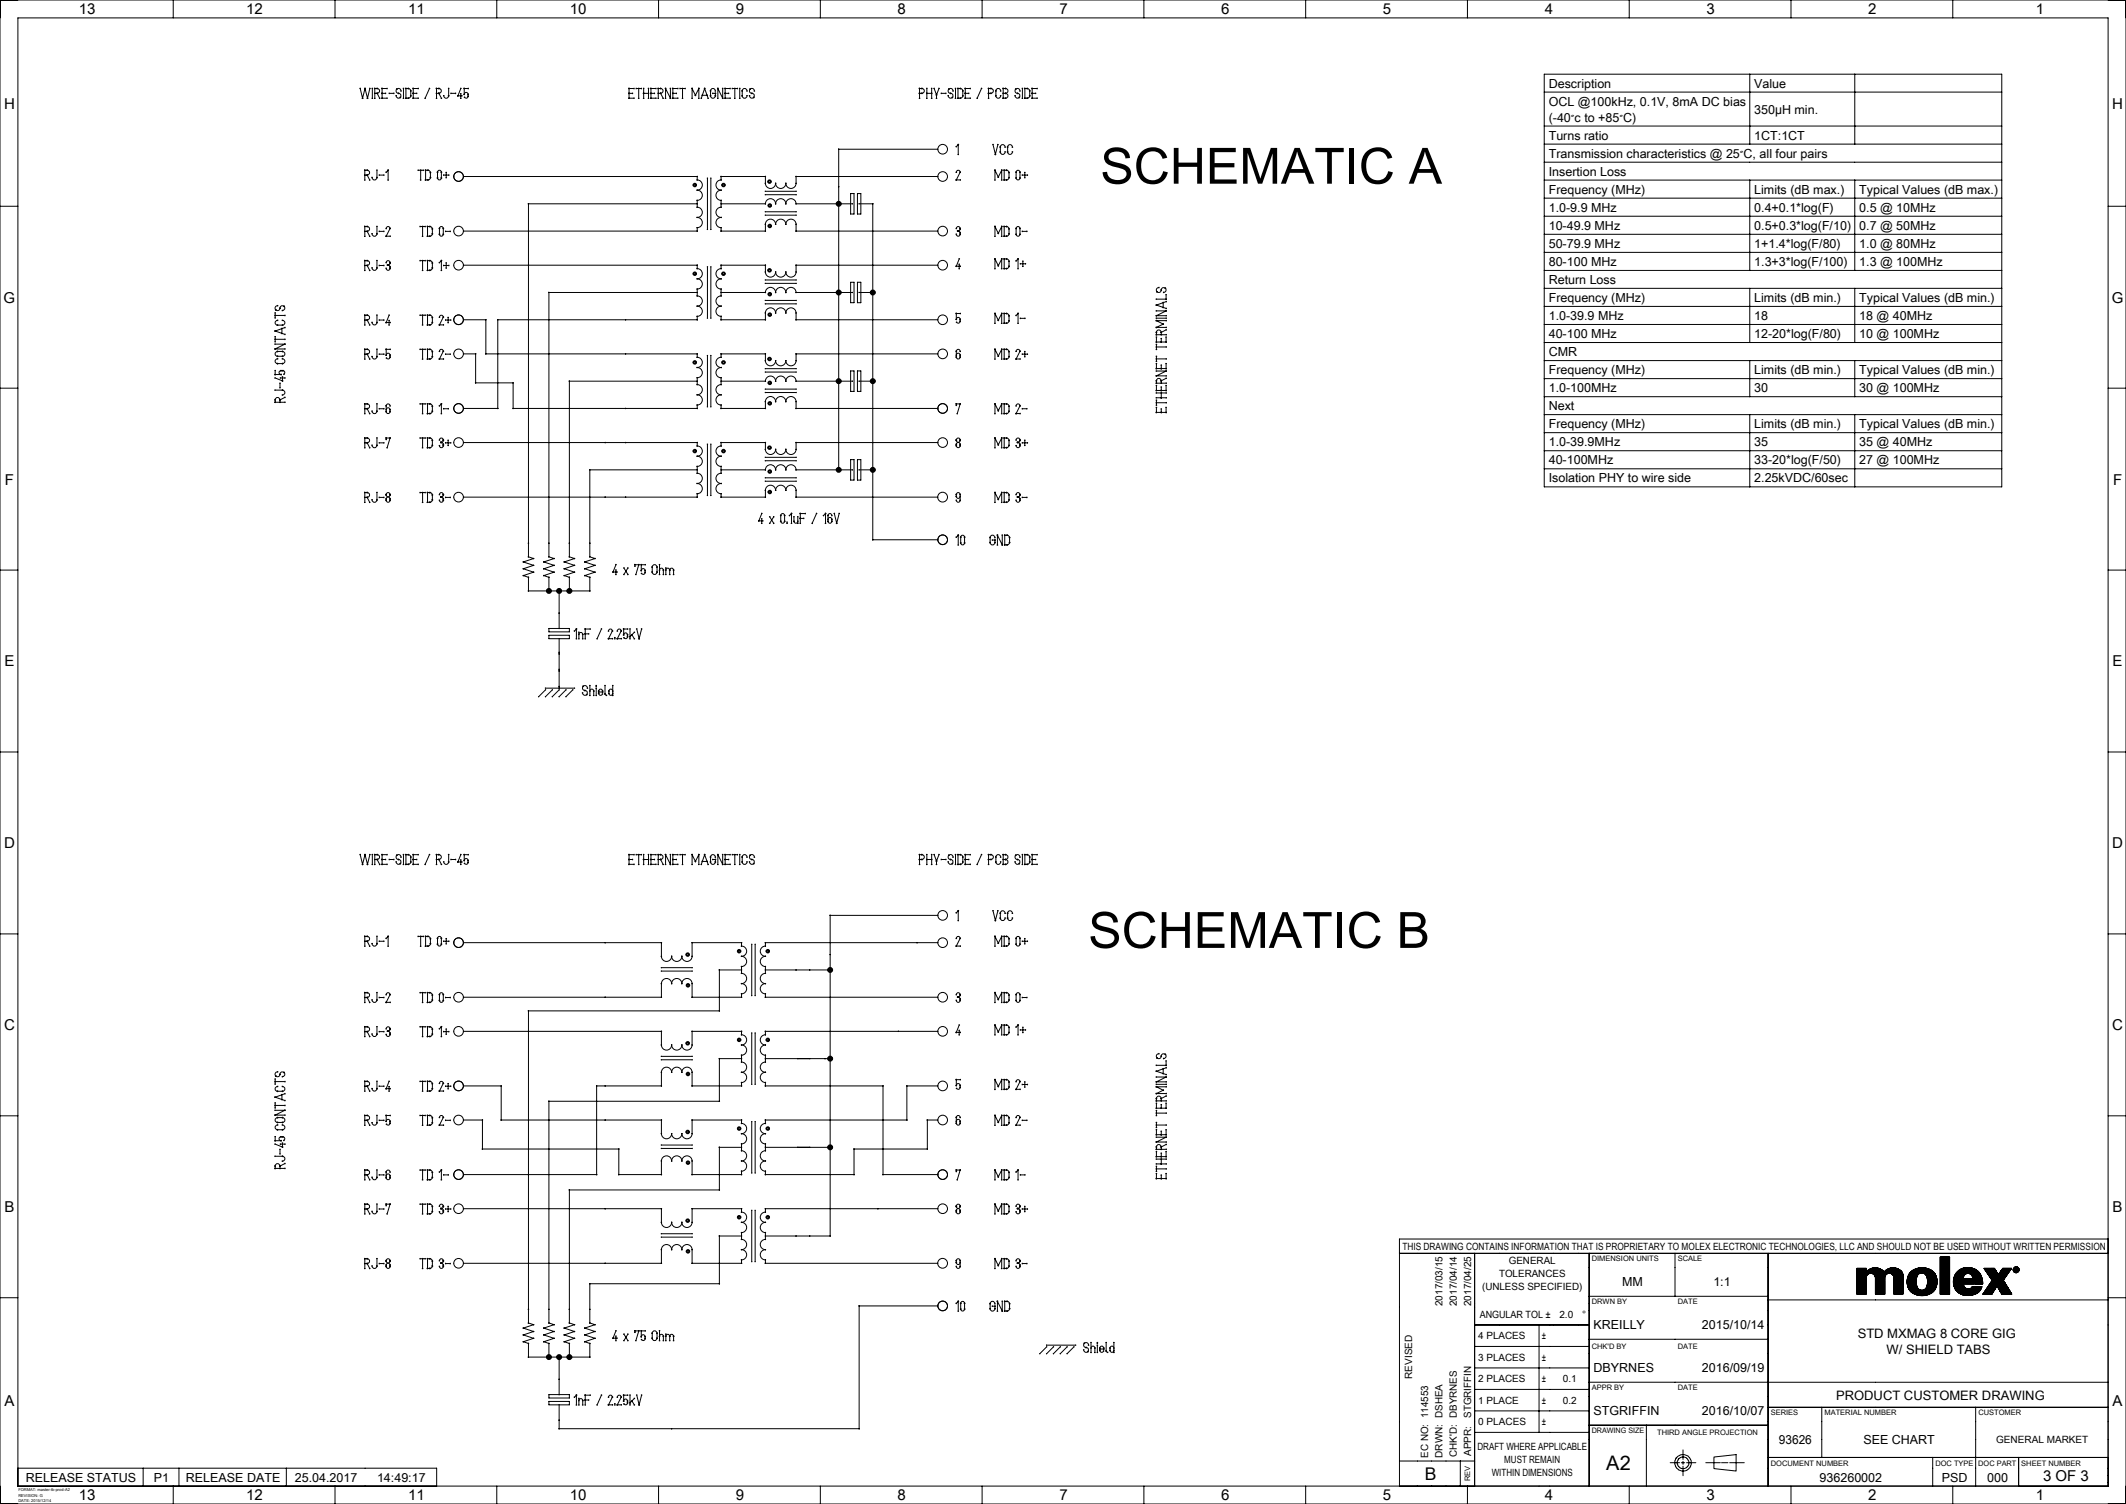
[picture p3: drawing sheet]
<svg xmlns="http://www.w3.org/2000/svg" width="594mm" height="420mm" viewBox="0 0 594 420" stroke-linecap="round" stroke-linejoin="round" font-family="sans-serif">
<defs><g id="words">
<g font-size="14">
<text x="307.4" y="51.3">SCHEMATIC A</text>
<text x="304.1" y="264.7">SCHEMATIC B</text>
</g>
<text font-size="5.6" x="448.8" y="410.5">A2</text>
<text font-size="4.9" x="398.1" y="413.2">B</text>
<g font-size="4.2">
<text x="22" y="4">13</text>
<text x="68.8" y="4">12</text>
<text x="114" y="4">11</text>
<text x="159.2" y="4">10</text>
<text x="205.6" y="4">9</text>
<text x="250.8" y="4">8</text>
<text x="296" y="4">7</text>
<text x="341.2" y="4">6</text>
<text x="386.4" y="4">5</text>
<text x="431.6" y="4">4</text>
<text x="476.8" y="4">3</text>
<text x="522" y="4">2</text>
<text x="568.8" y="4">1</text>
<text x="1.1" y="30.3">H</text>
<text x="590.1" y="30.3">H</text>
<text x="1" y="84.5">G</text>
<text x="590" y="84.5">G</text>
<text x="1.4" y="135.3">F</text>
<text x="590.4" y="135.3">F</text>
<text x="1.3" y="186.1">E</text>
<text x="590.3" y="186.1">E</text>
<text x="1.1" y="236.9">D</text>
<text x="590.1" y="236.9">D</text>
<text x="1.1" y="287.7">C</text>
<text x="590.1" y="287.7">C</text>
<text x="1.3" y="338.5">B</text>
<text x="590.3" y="338.5">B</text>
<text x="1.3" y="392.7">A</text>
<text x="590.3" y="392.7">A</text>
<text x="570.8" y="413.5">3 OF 3</text>
<text x="22" y="419">13</text>
<text x="68.8" y="419">12</text>
<text x="114" y="419">11</text>
<text x="159.2" y="419">10</text>
<text x="205.6" y="419">9</text>
<text x="250.8" y="419">8</text>
<text x="296" y="419">7</text>
<text x="341.2" y="419">6</text>
<text x="386.4" y="419">5</text>
<text x="431.6" y="419">4</text>
<text x="476.8" y="419">3</text>
<text x="522" y="419">2</text>
<text x="568.8" y="419">1</text>
</g>
<g font-size="3.6">
<text x="519" y="373.5">STD MXMAG 8 CORE GIG</text>
<text x="527.1" y="378.1">W/ SHIELD TABS</text>
<text x="513" y="390.8">PRODUCT CUSTOMER DRAWING</text>
</g>
<g font-size="3.5">
<text x="432.7" y="24.5">Description</text>
<text x="432.7" y="29.5">OCL @100kHz, 0.1V, 8mA DC bias</text>
<text x="490.1" y="24.5">Value</text>
<text x="432.7" y="34">(-40</text>
<text x="490.1" y="31.7">350µH min.</text>
<text x="432.7" y="39">Turns ratio</text>
<text x="490.1" y="39">1CT:1CT</text>
<text x="432.7" y="44">Transmission characteristics @ 25</text>
<text x="432.7" y="49">Insertion Loss</text>
<text x="432.7" y="54.1">Frequency (MHz)</text>
<text x="432.7" y="59.1">1.0-9.9 MHz</text>
<text x="490.1" y="54.1">Limits (dB max.)</text>
<text x="490.1" y="59.1">0.4+0.1*log(F)</text>
<text x="519.5" y="54.1">Typical Values (dB max.)</text>
<text x="519.5" y="59.1">0.5 @ 10MHz</text>
<text x="432.7" y="64.2">10-49.9 MHz</text>
<text x="490.1" y="64.2">0.5+0.3*log(F/10)</text>
<text x="519.5" y="64.2">0.7 @ 50MHz</text>
<text x="432.7" y="69.2">50-79.9 MHz</text>
<text x="490.1" y="69.2">1+1.4*log(F/80)</text>
<text x="519.5" y="69.2">1.0 @ 80MHz</text>
<text x="432.7" y="74.3">80-100 MHz</text>
<text x="490.1" y="74.3">1.3+3*log(F/100)</text>
<text x="519.5" y="74.3">1.3 @ 100MHz</text>
<text x="432.7" y="79.3">Return Loss</text>
<text x="432.7" y="84.3">Frequency (MHz)</text>
<text x="432.7" y="89.3">1.0-39.9 MHz</text>
<text x="490.1" y="84.3">Limits (dB min.)</text>
<text x="490.1" y="89.3">18</text>
<text x="519.5" y="84.3">Typical Values (dB min.)</text>
<text x="519.5" y="89.4">18 @ 40MHz</text>
<text x="432.7" y="94.4">40-100 MHz</text>
<text x="490.1" y="94.4">12-20*log(F/80)</text>
<text x="519.5" y="94.4">10 @ 100MHz</text>
<text x="432.7" y="99.4">CMR</text>
<text x="432.7" y="104.5">Frequency (MHz)</text>
<text x="490.1" y="104.5">Limits (dB min.)</text>
<text x="519.5" y="104.5">Typical Values (dB min.)</text>
<text x="432.7" y="109.5">1.0-100MHz</text>
<text x="490.1" y="109.5">30</text>
<text x="519.5" y="109.5">30 @ 100MHz</text>
<text x="432.7" y="114.5">Next</text>
<text x="432.7" y="119.6">Frequency (MHz)</text>
<text x="490.1" y="119.6">Limits (dB min.)</text>
<text x="519.5" y="119.6">Typical Values (dB min.)</text>
<text x="432.7" y="124.6">1.0-39.9MHz</text>
<text x="490.1" y="124.6">35</text>
<text x="519.5" y="124.6">35 @ 40MHz</text>
<text x="432.7" y="129.7">40-100MHz</text>
<text x="490.1" y="129.7">33-20*log(F/50)</text>
<text x="519.5" y="129.7">27 @ 100MHz</text>
<text x="432.7" y="134.7">Isolation PHY to wire side</text>
<text x="490.1" y="134.7">2.25kVDC/60sec</text>
<text x="453.2" y="359.2">MM</text>
<text x="478.7" y="359.3">1:1</text>
<text x="445.2" y="371.2">KREILLY</text>
<text x="475.5" y="371.3">2015/10/14</text>
<text x="445.2" y="383.3">DBYRNES</text>
<text x="475.5" y="383.3">2016/09/19</text>
<text x="445.2" y="395.3">STGRIFFIN</text>
<text x="475.5" y="395.3">2016/10/07</text>
<text x="497" y="403.3">93626</text>
<text x="520.6" y="403.3">SEE CHART</text>
<text x="7.2" y="413.8">RELEASE STATUS</text>
<text x="43" y="413.8">P1</text>
<text x="51.9" y="413.8">RELEASE DATE</text>
<text x="82.4" y="413.8">25.04.2017</text>
<text x="105.3" y="413.8">14:49:17</text>
<text x="508.4" y="413.8">936260002</text>
<text x="542.5" y="413.8">PSD</text>
<text x="555.2" y="413.8">000</text>
</g>
<g font-size="3.1">
<text x="438.9" y="34">°c to +85°C)</text>
<text x="486.1" y="44">°C, all four pairs</text>
</g>
<g font-size="2.8">
<text x="391.8" y="349">THIS DRAWING CONTAINS INFORMATION THAT IS PROPRIETARY TO MOLEX ELECTRONIC TECHNOLOGIES, LLC AND SHOULD NOT BE USED WITHOUT WRITTEN PERMISSION</text>
<text x="421.6" y="353">GENERAL</text>
<text x="418.8" y="356.6">TOLERANCES</text>
<text x="403" y="364.7" transform="rotate(-90 403 364.7)">2017/03/15</text>
<text x="407" y="364.7" transform="rotate(-90 407 364.7)">2017/04/14</text>
<text x="411" y="364.7" transform="rotate(-90 411 364.7)">2017/04/25</text>
<text x="414.1" y="360.1">(UNLESS SPECIFIED)</text>
<text x="413.4" y="368">ANGULAR TOL ±</text>
<text x="435.7" y="368">2.0</text>
<text x="442" y="368">°</text>
<text x="413" y="374">4 PLACES</text>
<text x="430.7" y="374">±</text>
<text x="413" y="380">3 PLACES</text>
<text x="430.7" y="380">±</text>
<text x="394.5" y="385" transform="rotate(-90 394.5 385)">REVISED</text>
<text x="413" y="386">2 PLACES</text>
<text x="430.7" y="386">±</text>
<text x="436.7" y="386">0.1</text>
<text x="411" y="396" transform="rotate(-90 411 396)">STGRIFFIN</text>
<text x="413" y="392">1 PLACE</text>
<text x="430.7" y="392">±</text>
<text x="436.7" y="392">0.2</text>
<text x="413" y="398">0 PLACES</text>
<text x="430.7" y="398">±</text>
<text x="399" y="407.1" transform="rotate(-90 399 407.1)">EC NO: 114553</text>
<text x="403" y="407.1" transform="rotate(-90 403 407.1)">DRWN: DSHEA</text>
<text x="407" y="406.9" transform="rotate(-90 407 406.9)">CHK'D: DBYRNES</text>
<text x="411" y="406.6" transform="rotate(-90 411 406.6)">APPR:</text>
<text x="412.8" y="405">DRAFT WHERE APPLICABLE</text>
<text x="557.7" y="403">GENERAL MARKET</text>
<text x="416.8" y="412.1">WITHIN DIMENSIONS</text>
<text x="420.3" y="408.5">MUST REMAIN</text>
</g>
<g font-size="2.1">
<text x="444.7" y="352.3">DIMENSION UNITS</text>
<text x="468.7" y="352.3">SCALE</text>
<text x="444.7" y="364.2">DRWN BY</text>
<text x="468.7" y="364.2">DATE</text>
<text x="444.7" y="376.8">CHK'D BY</text>
<text x="468.7" y="376.7">DATE</text>
<text x="444.7" y="388.2">APPR BY</text>
<text x="468.7" y="388.2">DATE</text>
<text x="494.7" y="395.3">SERIES</text>
<text x="509.7" y="395.2">MATERIAL NUMBER</text>
<text x="552.7" y="395.3">CUSTOMER</text>
<text x="444.7" y="400.3">DRAWING SIZE</text>
<text x="463" y="400.8">THIRD ANGLE PROJECTION</text>
<text x="410.8" y="413.6" transform="rotate(-90 410.8 413.6)">REV</text>
<text x="494.7" y="409.3">DOCUMENT NUMBER</text>
<text x="540.7" y="409.3">DOC TYPE</text>
<text x="552.7" y="409.3">DOC PART</text>
<text x="564.7" y="409.3">SHEET NUMBER</text>
</g>
<g font-size="1.1">
<text x="5.1" y="416.5">FORMAT: master-tb-prod-A2</text>
<text x="5.1" y="417.9">REVISION: G</text>
<text x="5.1" y="419.3">DATE: 2015/12/14</text>
</g>
</g></defs>
<g fill="none" stroke="#000" stroke-width=".28">
<path d="M0 0h594v420h-594zM48.4 0v5M93.6 0v5M138.8 0v5M184 0v5M229.2 0v5M274.4 0v5M319.6 0v5M364.8 0v5M410 0v5M455.2 0v5M500.4 0v5"/>
<path d="M545.6 0v5M5 5h584v410h-584zM100.6 24.7l.7 2.7 .7-2.7 .7 2.7 .6-2.7M100.7 24.7h-.2M101.2 27.4h.2M101.4 27.4h-.2M101.9 24.7h.2M102.6 27.4h.2M102.8 27.4h-.2M103.2 24.7h.2M103.9 27.4h.2M103.9 24.7h.2"/>
<path d="M104 24.7v2.7M104.6 27.4h.2M104.6 24.7h.2M104.7 24.6v.2M104.7 26v.2M104.7 26.1h.7M105.4 24.6v.2v-.2M105.4 26.1a.68 .68 0 0 0 .7-.7 .68 .68 0 0 0-.7-.7h-.7v2.7M105.4 26.2v-.2v.2M105.4 26.1l.7 1.3M105.5 26l-.2 .1M106.2 27.4l-.2 .1"/>
<path d="M106.7 24.7h.2M106.7 27.4h.2M106.8 24.6v.2M106.8 26v.2M106.8 27.3v.2M106.8 26.1h.9M107.7 26v.2M108.1 24.6v.2M108.1 27.3v.2M108.1 24.7h-1.3v2.7h1.3M108.8 26v.2M108.8 26.1h1.2"/>
<path d="M110 26v.2M110.8 26.8h-.2M111.9 25.4h.2M112 25.4a.7 .7 0 0 0-.8-.7 .7 .7 0 0 0-.6 .8 .7 .7 0 0 0 .9 .6 .67 .67 0 0 1 .5 .7 .67 .67 0 0 1-.7 .6 .67 .67 0 0 1-.6-.6M112.6 27.4h.2M112.6 24.7h.2M112.7 24.7v2.7M113.3 27.4h.2M113.3 24.7h.2M113.4 24.7l.9 .1 .4 .3 .1 1.7-.5 .6h-.9zM113.4 27.3v.2M113.4 24.6v.2"/>
<path d="M115.4 24.7h.2M115.4 27.4h.2M115.5 24.6v.2M115.5 26v.2M115.5 27.3v.2M115.5 26.1h.9M116.4 26v.2M116.8 24.6v.2M116.8 27.3v.2M116.8 24.7h-1.3v2.7h1.3M118.7 27.4l.2 .1M119.9 24.7l.2 .1"/>
<path d="M120 24.7l-1.2 2.7M121.9 27.4h.2M121.9 24.7h.2M122 24.6v.2M122 26v.2M122 26.1h.6M122.6 24.6v.2v-.2M122.6 26.1a.68 .68 0 0 0 .7-.7 .68 .68 0 0 0-.7-.7h-.6v2.7M122.6 26.2v-.2v.2M122.6 26.1l.7 1.3M122.7 26l-.2 .1M123.4 27.4l-.2 .1"/>
<path d="M123.9 26.8h.2M124 26.8a.68 .68 0 0 0 .7 .6 .68 .68 0 0 0 .6-.6M125.3 24.7h.2M125.3 26.7l.1 .1zM125.4 24.7v2.1M126 26v.2M126 26.1h1.2M127.2 26v.2M127.8 26.7l.2 .1M127.9 26.7v.2M128.6 26.2h.2M128.6 27.4h.2"/>
<path d="M128.7 24.7l.1 .1M128.7 24.7l-.8 2.1h1.1M128.7 26.2v1.2M129 26.7v.2M129.6 26.3h.2M129.6 24.7h.2M129.7 24.6v.2M129.9 27.1l-.2 .1M130.8 24.7h-1.1v1.6a.54 .54 0 0 1 .5-.5 .54 .54 0 0 1 .6 .5l-.1 .9a.54 .54 0 0 1-.9 0M130.8 24.6v.2M175.7 24.7h.2M175.7 27.4h.2"/>
<path d="M175.8 24.6v.2M175.8 26v.2M175.8 27.3v.2M175.8 26.1h.9M176.7 26v.2M177.1 24.6v.2M177.1 27.3v.2M177.1 24.7h-1.3v2.7h1.3M177.8 24.6v.2M177.8 24.7h1.3M178.4 24.7h.2M178.4 27.4h.2"/>
<path d="M178.5 24.7v2.7M179.1 24.6v.2M179.7 27.4h.2M179.7 24.7h.2M179.8 26v.2M179.8 26.1h1.4M179.8 24.7v2.7M181.1 24.7h.2M181.1 27.4h.2M181.2 26v.2M181.2 24.7v2.7M181.8 24.7h.2"/>
<path d="M181.8 27.4h.2M181.9 24.6v.2M181.9 26v.2M181.9 27.3v.2M181.9 26.1h.9M182.8 26v.2M183.2 24.6v.2M183.2 27.3v.2M183.2 24.7h-1.3v2.7h1.3M183.8 27.4h.2M183.8 24.7h.2M183.9 24.6v.2"/>
<path d="M183.9 26v.2M183.9 26.1h.7M184.6 24.6v.2v-.2M184.6 26.1a.68 .68 0 0 0 .7-.7 .68 .68 0 0 0-.7-.7h-.7v2.7M184.6 26.2v-.2v.2M184.6 26.1l.7 1.3M184.7 26l-.2 .1M185.4 27.4l-.2 .1M185.9 27.4h.2M185.9 24.7h.2M186 24.7l-.1 .1M187.2 24.7h.2"/>
<path d="M187.3 24.7v2.7l-1.3-2.7v2.7M187.4 27.4l-.2 .1 .2-.1M187.9 24.7h.2M187.9 27.4h.2M188 24.6v.2M188 26v.2M188 27.3v.2M188 26.1h.9M188.9 26v.2M189.3 24.6v.2M189.3 27.3v.2M189.3 24.7h-1.3v2.7h1.3"/>
<path d="M190 24.6v.2M190 24.7h1.4M190.6 24.7h.2M190.6 27.4h.2M190.7 24.7v2.7M191.4 24.6v.2M193.3 27.4h.2M193.3 24.7h.2M193.4 27.4v-2.7l.9 1.9 1-1.9v2.7M193.5 24.7l-.2 .1M194.2 26.6l.2 .1M194.4 26.6l-.2 .1"/>
<path d="M195.2 24.7h.2M195.2 27.4h.2M195.2 24.7l.1 .1M195.9 27.4l.1 .1M195.9 27.4l1-2.7 .9 2.7M196.2 26.5v.2M196.2 26.6h1.4M196.8 24.7l.2 .1M197 24.7l-.2 .1M197.6 26.5v.2M197.9 27.4l-.2 .1M198.6 25.4h-.2h.2"/>
<path d="M198.6 26.8l-.2-.1 .2 .1M199.2 26v.2M199.2 26.1h.7v.7M199.8 25.4h.2M199.8 26.1h.2M199.8 26.7l.1 .1zM199.9 25.4a.68 .68 0 0 0-.7-.7 .68 .68 0 0 0-.7 .7v1.4a.67 .67 0 0 0 .7 .6 .67 .67 0 0 0 .7-.6M199.9 26v.2M200.5 27.4h.2M200.5 24.7h.2M200.7 24.7l-.2 .1M201.8 24.7h.2"/>
<path d="M201.9 24.7v2.7l-1.3-2.7v2.7M202 27.4l-.2 .1 .2-.1M202.5 24.7h.2M202.5 27.4h.2M202.6 24.6v.2M202.6 26v.2M202.6 27.3v.2M202.6 26.1h.9M203.5 26v.2M204 24.6v.2M204 27.3v.2M204 24.7h-1.4v2.7h1.4"/>
<path d="M204.6 24.6v.2M204.6 24.7h1.4M205.2 24.7h.2M205.2 27.4h.2M205.3 24.7v2.7M206 24.6v.2M206.6 27.4h.2M206.6 24.7h.2M206.7 24.7v2.7M207.3 25.4l.1-.1-.1 .1M207.3 26.8h.2h-.2M208.6 25.4h.2"/>
<path d="M208.6 26.8h.2M208.7 25.4a.68 .68 0 0 0-.7-.7 .68 .68 0 0 0-.6 .7v1.4a.67 .67 0 0 0 .6 .6 .67 .67 0 0 0 .7-.6M209.5 26.8h-.2M210.7 25.4h.2M210.8 25.4a.7 .7 0 0 0-.8-.7 .7 .7 0 0 0-.6 .8 .7 .7 0 0 0 .9 .6 .67 .67 0 0 1 .5 .7 .67 .67 0 0 1-.8 .6 .67 .67 0 0 1-.6-.6M256.8 27.4h.2M256.8 24.7h.2M256.9 26v.2M256.9 26.1h.7a.68 .68 0 0 0 .7-.7 .68 .68 0 0 0-.7-.7h-.7v2.7M256.9 24.6v.2M257.6 26.2l-.1-.2 .1 .2M257.6 24.6v.2v-.2"/>
<path d="M258.9 27.4h.2M258.9 24.7h.2M259 26v.2M259 26.1h1.3M259 24.7v2.7M260.2 24.7h.2M260.2 27.4h.2M260.3 26v.2M260.3 24.7v2.7M261 24.7l.7 1.8M261.1 24.7l-.2 .1M261.6 27.4h.2"/>
<path d="M261.6 26.5h.1M261.7 26.5v.9M262.3 24.7l.1 .1M262.3 24.7l-.6 1.8M263 26v.2M263 26.1h1.2M264.2 26v.2M265 26.8h-.2M266.2 25.4h.2M266.3 25.4a.7 .7 0 0 0-.8-.7 .7 .7 0 0 0-.6 .8 .7 .7 0 0 0 .9 .6 .67 .67 0 0 1 .5 .7 .67 .67 0 0 1-.7 .6 .67 .67 0 0 1-.7-.6M266.9 27.4h.2M266.9 24.7h.2"/>
<path d="M267 24.7v2.7M267.6 27.4h.2M267.6 24.7h.2M267.7 24.7l.9 .1 .3 .3 .1 1.7-.4 .6h-.9zM267.7 27.3v.2M267.7 24.6v.2M269.6 24.7h.2M269.6 27.4h.2M269.7 24.6v.2M269.7 26v.2M269.7 27.3v.2M269.7 26.1h.9"/>
<path d="M270.6 26v.2M271 24.6v.2M271 27.3v.2M271 24.7h-1.3v2.7h1.3M272.9 27.4l.2 .1M274.1 24.7l.2 .1M274.2 24.7l-1.2 2.7M276.1 27.4h.2M276.1 24.7h.2M276.2 26v.2M276.2 26.1h.7a.68 .68 0 0 0 .6-.7 .68 .68 0 0 0-.6-.7h-.7v2.7M276.2 24.6v.2"/>
<path d="M276.9 26.2l-.1-.2 .1 .2M276.9 24.6v.2v-.2M278.2 26.7l.1 .1zM278.2 25.4a.68 .68 0 0 1 .7-.7 .68 .68 0 0 1 .7 .7M278.2 26.8a.68 .68 0 0 0 .7 .6 .68 .68 0 0 0 .7-.6M278.2 25.4v1.4M279.5 25.4h.2M279.5 26.8h.2M280.2 27.4h.2M280.2 24.7h.2M280.3 26v.2M280.3 24.7h.6a.68 .68 0 0 1 .7 .7 .68 .68 0 0 1-.7 .7 .68 .68 0 0 1 .7 .6 .68 .68 0 0 1-.7 .7h-.6z"/>
<path d="M280.3 24.6v.2M280.3 27.3v.2M280.3 26.1h.6M280.9 27.4l.1 .1zM280.9 26v.2M280.9 24.6l.1 .2-.1-.2M283.7 26.8h-.2M284.9 25.4h.2M285 25.4a.7 .7 0 0 0-.8-.7 .7 .7 0 0 0-.6 .8 .7 .7 0 0 0 .9 .6 .68 .68 0 0 1 .5 .7 .68 .68 0 0 1-.8 .6 .68 .68 0 0 1-.6-.6M285.6 27.4h.2M285.6 24.7h.2M285.7 24.7v2.7"/>
<path d="M286.2 27.4h.2M286.2 24.7h.2M286.3 24.7l1 .1 .3 .3 .1 1.7-.4 .6h-1zM286.3 27.3v.2M286.3 24.6v.2M288.3 24.7h.2M288.3 27.4h.2M288.4 24.6v.2M288.4 26v.2M288.4 27.3v.2M288.4 26.1h.9M289.3 26v.2"/>
<path d="M289.7 24.6v.2M289.7 27.3v.2M289.7 24.7h-1.3v2.7h1.3M431.5 20.7h127.8v115.3h-127.8zM431.5 25.7h127.8M431.5 35.2h127.8M488.9 20.7v19.5M518.2 20.7v19.5M0 57.6h5M101.8 50.2h.2M101.8 47.5h.2M101.9 47.4v.2"/>
<path d="M101.9 48.8v.2M101.9 48.9h.7M102.6 47.5a.68 .68 0 0 1 .7 .7 .68 .68 0 0 1-.7 .7M102.6 48.8l.1 .2-.1-.2M102.6 47.5h-.7v2.7M102.6 48.9l.7 1.3M102.7 48.9h-.2M103.4 50.2l-.2 .1M103.9 49.6h.2M105.2 47.5h.2M105.2 49.5l.2 .2zM105.3 47.5v2.1a.67 .67 0 0 1-.7 .7 .67 .67 0 0 1-.6-.7"/>
<path d="M106 48.8v.2M106 48.9h1.2M107.2 48.8v.2M107.8 48l.2 .2M107.9 48.1l.5-.6v2.7M108.3 47.5h.2M108.3 50.2h.2M108.4 47.5l.1 .1M116.9 47.4v.2M116.9 47.5h1.3M117.4 47.5h.2M117.4 50.2h.2"/>
<path d="M117.5 47.5v2.7M118.2 47.4v.2M118.8 50.2h.2M118.8 47.5h.2M118.9 47.5l.9 .1 .4 .3 .1 1.7-.5 .6h-.9zM118.9 50.1v.2M118.9 47.4v.2M122.3 47.8a.54 .54 0 0 1 .6-.2 .54 .54 0 0 1 .4 .5v1.6a.54 .54 0 0 1-.5 .5 .54 .54 0 0 1-.6-.5zM124 48.8v.2M124 48.9h1.4M124.6 48.2h.2M124.6 49.6h.2"/>
<path d="M124.7 48.2v1.4M125.4 48.8v.2M129.6 49.2v.1M129.6 49.3h65.2v.9M147.6 56.9h.1M147.7 56.9v.1M194.7 49.3h.2M194.7 50.2h.2M194.7 57.9h.2M194.7 56h.2M194.8 50.2a1.43 1.43 0 0 1 1.4 1.5 1.43 1.43 0 0 1-1.4 1.4 1.43 1.43 0 0 1 1.4 1.4 1.43 1.43 0 0 1-1.4 1.5v1.9M194.8 53v.2"/>
<path d="M194.8 50.2v.1M194.8 55.9v.1M194.8 57.9a1.43 1.43 0 0 1 1.4 1.4 1.43 1.43 0 0 1-1.4 1.4M194.8 57.8v.1M194.8 49.2v.1M194.8 56.9v.1M194.8 56.9h-47.1v98.6l1.4 .5-2.9 .9M197.6 49.8h.1M197.7 49.8v14.3M198.7 49.8v14.3M201.4 56h.1M201.4 57.9h.1"/>
<path d="M201.4 49.3h.1M201.4 50.2h.1M201.5 57.9a1.43 1.43 0 0 0-1.5 1.4 1.43 1.43 0 0 0 1.5 1.4M201.5 57.8v.1M201.5 50.2a1.43 1.43 0 0 0-1.5 1.5 1.43 1.43 0 0 0 1.5 1.4 1.43 1.43 0 0 0-1.5 1.4 1.43 1.43 0 0 0 1.5 1.5v1.9M201.5 53v.2M201.5 55.9v.1M201.5 50.2v.1M201.5 49.2v.1M201.5 56.9v.1M201.5 56.9h12.3M213.8 49.3h.1"/>
<path d="M213.8 56.9h.1M213.8 53.4v.1M213.8 54.4h8.6M213.8 51.2a1.43 1.43 0 0 0 1.5 1.4 1.43 1.43 0 0 0 1.4-1.4M213.8 56.9a1.43 1.43 0 0 1 1.5-1.4 1.43 1.43 0 0 1 1.4 1.4M213.8 59.1h8.6M213.8 49.2v.1M213.8 56.9v.1M213.8 49.3h-12.3v.9M213.8 53.4h8.6M213.8 49.3v1.9M216.7 51.2h.1"/>
<path d="M216.7 56.9h.1M216.7 51.2a1.43 1.43 0 0 0 1.4 1.4 1.43 1.43 0 0 0 1.5-1.4M216.7 56.9a1.43 1.43 0 0 1 1.4-1.4 1.43 1.43 0 0 1 1.5 1.4M219.5 51.2h.1M219.5 56.9h.1M219.6 56.9a1.43 1.43 0 0 1 1.4-1.4 1.43 1.43 0 0 1 1.4 1.4h15.7M222.4 49.3h.1M222.4 56.9h.1M222.4 53.4v.1M222.4 49.2v.1M222.4 56.9v.1M234.3 41.7h.1"/>
<path d="M234.3 41.6v.1M234.3 41.7v89.5M237.7 54.1h.9v5.7h-.9zM238.1 56.9v.1M239.6 54.1h.9v5.7h-.9zM240 56.9v.1M240 56.9h3.9v93.8h18.1M243.8 56.9h.1M243.9 56.9v.1M262 49.3h-39.6v1.9a1.43 1.43 0 0 1-1.4 1.4 1.43 1.43 0 0 1-1.4-1.4M262 49.2v.1M262 41.6l-27.7 .1"/>
<path d="M267.1 48.1h.2M267.1 50.2l.2 .1M267.1 40.9l.2 .1M267.2 48.1a.54 .54 0 0 1 .5-.6 .54 .54 0 0 1 .6 .6l-1.1 2.1h1.1M267.2 50.1v.2M267.2 40.9l.5-.5v2.7M267.6 40.4h.2M267.6 43.1h.2M267.7 40.3l.1 .2M268.3 50.1v.2M268.4 48.1h-.2h.2M277.4 40.4l.7 2.7 .7-2.7"/>
<path d="M277.5 40.4h-.1M277.9 50.2h.2M277.9 47.5h.2M278 50.2v-2.7l.9 1.9 1-1.9v2.7M278 43.1h.2zM278.1 47.5l-.2 .1M278.7 40.4h.2M278.8 49.4l.2 .1M279 49.4l-.2 .1M279.6 41.1h-.2h.2M279.6 42.4h-.2h.2M279.8 50.2h.2"/>
<path d="M279.8 47.5l.2 .1-.2-.1M280.5 50.2h.2M280.5 47.5h.2M280.6 47.5l.9 .1 .4 .3v1.7l-.4 .6h-.9zM280.6 50.1v.2M280.6 47.4v.2M280.7 41.1h.2M280.7 42.4h.2M280.8 41.1a.68 .68 0 0 0-.7-.7 .68 .68 0 0 0-.6 .7v1.3a.67 .67 0 0 0 .7 .7 .67 .67 0 0 0 .6-.7M281.4 42.4l.2 .1zM281.5 41.1a.68 .68 0 0 1 .7-.7 .68 .68 0 0 1 .7 .7M281.5 42.4a.68 .68 0 0 0 .7 .7 .68 .68 0 0 0 .7-.7"/>
<path d="M281.5 41.1v1.3M282.8 41.1h.2M282.8 42.4h.2M284 47.8a.54 .54 0 0 1 .6-.2 .54 .54 0 0 1 .4 .5v1.6a.54 .54 0 0 1-.6 .5 .54 .54 0 0 1-.5-.5zM285.7 48.8v.2M285.7 48.9h1.3M286.2 48.2h.2M286.2 49.6h.2M286.3 48.2v1.4M287 48.8v.2M431.5 40.2h127.8M431.5 45.3h127.8"/>
<path d="M431.5 50.3h127.8M431.5 55.3h127.8M488.9 50.3v25.2M518.2 50.3v25.2M589 57.6h5M101.8 75.5h.2M101.8 72.8h.2M101.8 66h.2M101.8 63.3h.2M101.9 72.7v.2M101.9 74v.2M101.9 63.2v.2"/>
<path d="M101.9 64.5v.2M101.9 64.6h.7M101.9 74.1h.7M102.6 72.7v.2v-.2M102.6 74.1a.68 .68 0 0 0 .7-.7 .68 .68 0 0 0-.7-.6h-.7v2.7M102.6 63.2a.68 .68 0 0 1 .7 .7 .68 .68 0 0 1-.7 .7M102.6 64.5l.1 .2-.1-.2M102.6 63.3h-.7v2.7M102.6 74.1l.7 1.4M102.6 64.6l.7 1.4M102.7 74.1l-.2 .1M102.7 64.6l-.2 .1"/>
<path d="M103.4 75.4l-.2 .1M103.4 65.9l-.2 .1M103.9 74.8h.2M103.9 65.3h.2M105.2 72.8h.2M105.2 63.3h.2M105.2 74.8l.2 .1zM105.2 65.2l.2 .2zM105.3 72.8v2a.67 .67 0 0 1-.7 .7 .67 .67 0 0 1-.6-.7M105.3 63.3v2a.67 .67 0 0 1-.7 .7 .67 .67 0 0 1-.6-.7M106 74v.2M106 64.5v.2"/>
<path d="M106 64.6h1.2M106 74.1h1.2M107.2 74v.2M107.2 64.5v.2M107.8 74.9h.2M107.8 73.3h.2M107.8 63.8h.2M107.8 65.9l.2 .1M107.9 73.3a.56 .56 0 0 1 .6-.4 .56 .56 0 0 1 .5 .6 .56 .56 0 0 1-.6 .5M107.9 63.8a.54 .54 0 0 1 .5-.5 .54 .54 0 0 1 .6 .5l-1.1 2.2h1.1M107.9 65.9v.2M108.3 73.9v.2"/>
<path d="M108.3 74h.1M108.4 73.9v.2M108.4 74a.71 .71 0 0 1 .6 .9 .71 .71 0 0 1-.8 .5l-.3-.5M109 65.9v.2M109.1 73.4h-.2h.2M109.1 63.8h-.2h.2M117.4 72.7v.2M117.4 63.2v.2M117.4 63.3h1.4M117.4 72.8h1.4M118 72.8h.2M118 75.5h.2"/>
<path d="M118 63.3h.2M118 66h.2M118.1 63.3v2.7M118.1 72.8v2.7M118.8 72.7v.2M118.8 63.2v.2M119.4 75.5h.1M119.4 72.8h.1M119.4 66h.1M119.4 63.3h.1M119.5 72.8h.9l.3 .4 .1 1.6-.4 .6-.9 .1zM119.5 75.4v.2"/>
<path d="M119.5 72.7v.2M119.5 63.3h.9l.3 .4 .1 1.6-.4 .6-.9 .1zM119.5 65.9v.2M119.5 63.2v.2M120.9 73.4h-.2h.2M122.7 73.3l.1 .1M122.8 73.3l.5-.5v2.7M123 63.3a.54 .54 0 0 1 .9 .5v1.6a.54 .54 0 0 1-.6 .6 .54 .54 0 0 1-.5-.6v-1.6zM123.2 72.8h.2M123.2 75.5h.2M123.3 72.7l.1 .2M124 74v.2"/>
<path d="M124 74.1h1.4M124.6 64.5v.2M124.6 64.6h1.2M124.6 73.4h.2M124.6 74.8h.2M124.7 73.4v1.4M125.4 74v.2M125.8 64.5v.2M129.6 74.1h65.2v.9a1.43 1.43 0 0 1 1.4 1.4 1.43 1.43 0 0 1-1.4 1.5 1.43 1.43 0 0 1 1.4 1.4 1.43 1.43 0 0 1-1.4 1.4v1.9a1.43 1.43 0 0 1 1.4 1.5 1.43 1.43 0 0 1-1.4 1.4 1.43 1.43 0 0 1 1.4 1.4 1.43 1.43 0 0 1-1.4 1.4v1M129.6 64.5v.1M129.6 74v.1M194.7 64.5h.2"/>
<path d="M194.7 63.6h.2M194.7 74.1h.2M194.7 75h.2M194.8 60.7v.1M194.8 60.7a1.43 1.43 0 0 1 1.4 1.5 1.43 1.43 0 0 1-1.4 1.4v.9h-65.2M194.8 63.5v.1M194.8 77.8v.1M194.8 75v.1M194.8 64.5v.1M194.8 74v.1M197.6 64.1h.1M197.6 74.5h.1"/>
<path d="M197.7 74.5v14.3M198.7 74.5v14.3M201.4 64.5h.1M201.4 63.6h.1M201.4 74.1h.1M201.4 75h.1M201.5 60.7a1.43 1.43 0 0 0-1.5 1.5 1.43 1.43 0 0 0 1.5 1.4v.9h12.3M201.5 60.7v.1M201.5 63.5v.1M201.5 77.8v.1M201.5 75v.1M201.5 64.5v.1"/>
<path d="M201.5 74v.1M213.8 64.5h.1M213.8 74.1h.1M213.8 74.1h-12.3v.9a1.43 1.43 0 0 0-1.5 1.4 1.43 1.43 0 0 0 1.5 1.5 1.43 1.43 0 0 0-1.5 1.4 1.43 1.43 0 0 0 1.5 1.4v1.9a1.43 1.43 0 0 0-1.5 1.5 1.43 1.43 0 0 0 1.5 1.4 1.43 1.43 0 0 0-1.5 1.4 1.43 1.43 0 0 0 1.5 1.4v1M213.8 62.6a1.43 1.43 0 0 1 1.5-1.4 1.43 1.43 0 0 1 1.4 1.4M213.8 60v.1M213.8 64.5v.1M213.8 78.2h8.6M213.8 79.1v.1M213.8 76a1.43 1.43 0 0 0 1.5 1.4 1.43 1.43 0 0 0 1.4-1.4M213.8 74v.1M213.8 62.6v1.9"/>
<path d="M213.8 74.1v1.9M213.8 60.1h8.6M213.8 79.1h8.6M216.7 62.6h.1M216.7 76h.1M216.7 62.6a1.43 1.43 0 0 1 1.4-1.4 1.43 1.43 0 0 1 1.5 1.4M216.7 76a1.43 1.43 0 0 0 1.4 1.4 1.43 1.43 0 0 0 1.5-1.4M219.5 62.6h.1M219.5 76h.1M219.6 62.6a1.43 1.43 0 0 1 1.4-1.4 1.43 1.43 0 0 1 1.4 1.4v1.9h39.6M222.4 64.5h.1M222.4 74.1h.1"/>
<path d="M222.4 60v.1M222.4 64.5v.1M222.4 79.1v.1M222.4 74v.1M237.7 78.8h.9v5.7h-.9zM239.6 78.8h.9v5.7h-.9zM262 64.5v.1M262 74.1h-39.6v1.9a1.43 1.43 0 0 1-1.4 1.4 1.43 1.43 0 0 1-1.4-1.4M262 74v.1M267.1 65.4h.2M267.1 63.8h.2M267.1 74.3l.2 .1"/>
<path d="M267.2 63.8a.56 .56 0 0 1 .6-.4 .56 .56 0 0 1 .5 .6 .56 .56 0 0 1-.6 .5M267.2 74.3v.1M267.6 64.4v.2M267.6 64.5h.1M267.7 64.5a.71 .71 0 0 1 .6 .8 .71 .71 0 0 1-.8 .6l-.3-.5M267.9 73.8h.2M267.9 75h.2M267.9 72.3h.2M268 72.3l-.8 2.1h1.1M268 73.8v1.2M268.3 74.3v.1M277.9 66h.2"/>
<path d="M277.9 63.3h.2M277.9 75h.2M277.9 72.3h.2l-.2 .1M278 66v-2.7l.9 1.9 1-1.9v2.7M278 75v-2.7l.9 1.9 1-1.9v2.7M278.1 63.2l-.2 .1M278.8 65.1l.2 .1M278.8 74.2h.2M279 65.1l-.2 .1M279 74.2h-.2M279.8 66h.2M279.8 72.3h.2"/>
<path d="M279.8 75h.2M279.8 63.2l.2 .1h-.2M279.8 72.3l.2 .1M280.5 66h.2M280.5 63.3h.2M280.5 75h.2M280.5 72.3h.2M280.6 63.3h.9l.4 .4v1.6l-.4 .6-.9 .1zM280.6 65.9v.2M280.6 63.2v.2M280.6 72.3l.9 .1 .4 .3v1.7l-.4 .6h-.9zM280.6 74.9v.2"/>
<path d="M280.6 72.2v.2M283.8 72.8l.2 .1M283.9 72.9l.5-.6v2.7M284 63.5a.54 .54 0 0 1 .6-.2 .54 .54 0 0 1 .4 .5v1.6a.54 .54 0 0 1-.6 .6 .54 .54 0 0 1-.5-.6zM284.3 72.3h.2M284.3 75h.2M284.4 72.2l.1 .2M285.1 73.6v.2M285.1 73.7h1.4M285.7 64.5v.2M285.7 64.6h1.2M285.7 73h.2"/>
<path d="M285.7 74.4h.2M285.8 73v1.4M286.5 73.6v.2M286.9 64.5v.2M431.5 75.5h127.8M431.5 60.4h127.8M431.5 65.4h127.8M431.5 70.5h127.8M76.8 95.4h.2M76.8 94.1h.2M76.8 88.8h.2M76.8 87.4h.2"/>
<path d="M76.8 97.4l.1 .1M76.8 92.4l.1 .1M76.9 97.4v.1M76.9 96v.2M76.9 94.7v.1M76.9 88v.2M76.9 87.4v1.4M76.9 94.1v1.3M76.9 96.1h2.7l-2.7 1.4h2.7M76.9 94.8h2.7M76.9 88.1h2.7M76.9 92.3l-.1 .2"/>
<path d="M77.5 99.5a.68 .68 0 0 1-.6-.7 .68 .68 0 0 1 .6-.7l1.4 .1a.68 .68 0 0 1 .7 .6 .68 .68 0 0 1-.7 .7M77.5 98.2v-.2v.3M77.5 89.5a.68 .68 0 0 0-.6 .6 .68 .68 0 0 0 .6 .7h1.4a.67 .67 0 0 0 .7-.7 .67 .67 0 0 0-.7-.6M77.5 89.4v.2M77.5 90.7v.2v-.2M77.5 85.4a.7 .7 0 0 0-.6 .7 .7 .7 0 0 0 .8 .7 .7 .7 0 0 0 .5-.9 .68 .68 0 0 1 .8-.5 .68 .68 0 0 1 .6 .7 .68 .68 0 0 1-.7 .6M77.5 85.3v.2M77.5 99.5h1.4M78.7 93.1h.2M78.7 91.8h.2M78.8 91.8v1.3M78.9 99.4l.1 .2z"/>
<path d="M78.9 86.6v.2M78.9 98.2l.1-.1-.1 .2M78.9 90.7v.2v-.2M78.9 89.4v.2M79.5 96l.1 .2M79.5 91.4l.1 .2M79.6 97.4v.1M79.6 96v.2M79.6 94.7v.1M79.6 88v.2M79.6 91.5l-2.7 .9 2.7 1M79.6 93.3l-.1 .2"/>
<path d="M101.8 90.7h.2M101.8 88h.2M101.8 97.6h.2M101.9 87.9v.2M101.9 89.3v.2M101.9 97.5v.1M101.9 98.8v.2M101.9 89.4h.7l.7 1.3M101.9 98.9h.7M102.6 88.1l-.1-.2 .1 .2M102.6 89.4a.68 .68 0 0 0 .7-.7 .68 .68 0 0 0-.7-.7h-.7v2.7M102.6 97.5a.68 .68 0 0 1 .7 .7 .68 .68 0 0 1-.7 .7"/>
<path d="M102.6 98.8l.1 .2-.1-.2M102.6 97.6h-.7v2.7M102.6 98.9l.7 1.4M102.7 89.3l-.2 .1M102.7 98.9h-.2M103.4 90.7l-.2 .1M103.9 90.1h.2M103.9 99.6h.2M105.2 88h.2M105.2 97.6h.2M105.2 90l.2 .1zM105.2 99.5l.2 .2z"/>
<path d="M105.3 88v2.1a.67 .67 0 0 1-.7 .6 .67 .67 0 0 1-.6-.6M105.3 97.6v2a.67 .67 0 0 1-.7 .7 .67 .67 0 0 1-.6-.7M106 89.3v.2M106 98.8v.2M106 89.4h1.2M106 98.9h1.2M107.2 89.3v.2M107.2 98.8v.2M107.8 99.2h.2M107.8 97.6h.2M107.8 90l.2 .1M107.9 90v.2"/>
<path d="M107.9 97.5v.1M108.1 100l-.2 .1M108.6 89.5h.2M108.6 90.7h.2M108.6 88l.2 .1M108.7 88l-.8 2.1h1.1M108.7 89.5v1.2M109 90v.2M109 97.6h-1.1v1.6a.54 .54 0 0 1 .5-.6 .54 .54 0 0 1 .6 .6l-.1 .8a.54 .54 0 0 1-.9 0M109 97.5v.1M117.4 87.9v.2M117.4 97.5v.1"/>
<path d="M117.4 88h1.4M117.4 97.6h1.4M118 88h.2M118 90.7h.2M118 97.6h.2M118.1 88v2.7M118.1 97.6v2.7M118.8 87.9v.2M118.8 97.5v.1M119.4 90.7h.1M119.4 88h.1M119.4 97.6h.1"/>
<path d="M119.5 88l.9 .1 .3 .3 .1 1.7-.4 .6h-.9zM119.5 90.6v.2M119.5 87.9v.2M119.5 97.6h.9l.3 .4 .1 1.6-.4 .6-.9 .1zM119.5 97.5v.1M122.7 88.6h.2M122.7 98.1h.2M122.7 90.7l.2 .1M122.8 90.6v.2M122.8 88.6a.54 .54 0 0 1 .5-.6 .54 .54 0 0 1 .6 .6l-1.1 2.1h1.1M122.8 98.1a.54 .54 0 0 1 .5-.5 .54 .54 0 0 1 .6 .5l-1.1 2.2h1.1M123.8 88.6h.2"/>
<path d="M123.8 88.5l.1 .1M123.9 90.6v.2M124 98.1h-.2h.1M124.6 89.3v.2M124.6 98.8v.2M124.6 89.4h1.3M124.6 98.9h1.2M125.1 88.7h.2M125.1 90.1h.2M125.2 88.7v1.4M125.8 98.8v.2M125.9 89.3v.2"/>
<path d="M129.6 98.8v.1M129.6 98.8h3.3M132.8 98.8h.1M132.9 98.8v.1M132.9 98.8v8.1M135.7 98.8h.1M135.7 89.3h.1M135.7 98.8v.1M135.7 89.2v.2M135.7 89.3l-6.1 .1M135.7 98.8h59.1v1M135.7 89.3v9.5"/>
<path d="M139 89.3h.1M139.1 89.2v.2M139.1 89.3h55.7M139.1 89.3v24.8h-9.5M153.3 81.7h.1M153.4 81.6v.1M153.4 81.7h41.4M153.4 81.7v73.8M194.7 82.6h.2M194.7 80.7h.2M194.7 89.3h.2M194.7 88.3h.2"/>
<path d="M194.7 98.8h.2M194.7 99.8h.2M194.8 80.7v.1M194.8 85.4v.1M194.8 82.6v.1M194.8 88.3v.1M194.8 99.8a1.43 1.43 0 0 1 1.4 1.4 1.43 1.43 0 0 1-1.4 1.4M194.8 99.7v.1M194.8 89.2v.2M194.8 98.8v.1M197.6 88.8h.1M197.6 99.3h.1"/>
<path d="M197.7 99.3v14.3M198.7 99.3v14.3M201.4 89.3h.1M201.4 88.3h.1M201.4 80.7h.1M201.4 82.6h.1M201.4 98.8h.1M201.4 99.8h.1M201.5 85.4v.1M201.5 88.3v.1M201.5 82.6v.1M201.5 80.7v.1"/>
<path d="M201.5 99.8a1.43 1.43 0 0 0-1.5 1.4 1.43 1.43 0 0 0 1.5 1.4M201.5 99.7v.1M201.5 89.2v.2M201.5 98.8v.1M201.5 89.3h12.3M213.8 89.3h.1M213.8 81.7h.1M213.8 98.8h.1M213.8 87.4a1.43 1.43 0 0 1 1.5-1.4 1.43 1.43 0 0 1 1.4 1.4M213.8 81.7a1.43 1.43 0 0 1 1.5-1.5 1.43 1.43 0 0 1 1.4 1.5M213.8 83.8v.2M213.8 84.8v.1"/>
<path d="M213.8 89.2v.2M213.8 98.8v.1M213.8 81.7h-12.3M213.8 81.6v.1M213.8 98.8h-12.3v1M213.8 87.4v1.9M213.8 98.8v1.9M213.8 83.9h8.6M213.8 84.9h8.6M216.7 87.4h.1M216.7 81.7h.1M216.7 87.4a1.43 1.43 0 0 1 1.4-1.4 1.43 1.43 0 0 1 1.5 1.4"/>
<path d="M216.7 81.7a1.43 1.43 0 0 1 1.4-1.5 1.43 1.43 0 0 1 1.5 1.5M219.5 87.4h.1M219.5 81.7h.1M219.6 87.4a1.43 1.43 0 0 1 1.4-1.4 1.43 1.43 0 0 1 1.4 1.4v1.9M219.6 81.7a1.43 1.43 0 0 1 1.4-1.5 1.43 1.43 0 0 1 1.4 1.5M222.4 89.3h.1M222.4 81.7h.1M222.4 98.8h.1M222.4 83.8v.2M222.4 84.8v.1M222.4 89.2v.2M222.4 89.3l39.6 .1"/>
<path d="M222.4 98.8v.1M222.4 81.6v.1M222.4 81.7h11.9M234.8 81.7h3.3M240 81.7h3.9M262 98.8h-39.6v1.9a1.43 1.43 0 0 1-1.4 1.5 1.43 1.43 0 0 1-1.4-1.5M262 98.8v.1M267.1 89.2h.2M267.1 87.6h.2M267.1 99.2h.2M267.2 87.5v.1M267.4 90l-.2 .1"/>
<path d="M268.2 98.1h.2M268.3 87.6h-1.1v1.6a.54 .54 0 0 1 .5-.6 .54 .54 0 0 1 .6 .6l-.1 .8a.54 .54 0 0 1-.9 0M268.3 87.5v.1M268.3 98.1a.54 .54 0 0 0-.6-.5 .54 .54 0 0 0-.5 .5v1.6a.54 .54 0 0 0 .5 .6 .54 .54 0 0 0 .6-.6v-.5a.54 .54 0 0 0-.6-.6 .54 .54 0 0 0-.5 .6M277.9 90.3h.2M277.9 87.6h.2h-.2M277.9 97.6h.2M278 90.3v-2.7l.9 1.8 1-1.8v2.7M278.1 97.5l-.2 .1M278.8 89.4l.2 .1M278.8 99.4l.2 .1M279 89.4l-.2 .1"/>
<path d="M279 99.4l-.2 .1M279.8 87.6h.2M279.8 90.3h.2M279.8 87.5l.2 .1M279.8 97.5l.2 .1h-.2M280.5 90.3h.2M280.5 87.6h.2M280.5 97.6h.2M280.6 87.6h.9l.4 .3v1.7l-.4 .6-.9 .1zM280.6 90.2v.1M280.6 87.5v.1M280.6 97.6h.9l.4 .4v1.6l-.4 .6-.9 .1z"/>
<path d="M280.6 97.5v.1M283.8 98.1h.2M283.8 88l.2 .2M283.9 88.1l.5-.5v2.7M283.9 98.1a.54 .54 0 0 1 .5-.5 .54 .54 0 0 1 .6 .5l-1.1 2.2h1.1M284.3 87.6h.2M284.3 90.3h.2M284.4 87.5l.1 .1M285.1 98.1h-.2h.2M285.1 88.8v.2M285.1 88.9h1.2M285.7 98.8v.2"/>
<path d="M285.7 98.9h1.3M286.2 98.2h.2M286.2 99.6h.2M286.3 88.8v.2M286.3 98.2v1.4M287 98.8v.2M323 99.5h.2M323 97.6h.2M323 96.2h.2M323 94.2h.2M323 95.5h.2M323 93.5h.2"/>
<path d="M323.1 89.6v-.1v.1M323.1 88.1v.2M323.1 85.1v.2M323.1 92.8a.68 .68 0 0 1 .7-.7 .68 .68 0 0 1 .6 .7M323.1 96.8v.2M323.1 95.4v.2M323.1 93.4v.2M323.1 91.3v.2v-.2M323.1 88.8v.2M323.1 86.7v.2M323.1 83.4v.2M323.1 92.8v.7h2.7"/>
<path d="M323.1 94.2v1.3h2.7v-1.3M323.1 96.2v1.4M323.1 99.5v1.4M323.1 96.9h2.7M323.1 88.9h2.7M323.1 86.8h2.7l-2.7 1.4h2.7M323.8 80.3a.7 .7 0 0 0-.7 .8 .7 .7 0 0 0 .8 .6 .7 .7 0 0 0 .6-.9 .68 .68 0 0 1 .7-.5 .68 .68 0 0 1 .6 .7 .68 .68 0 0 1-.7 .7M323.8 80.2v.2M324.3 92.8l.2-.1-.1 .1M324.4 95.5h.1M324.4 94.6h.1M324.4 93.5h.1"/>
<path d="M324.4 92.7l.1 .2M324.5 92.8v.7M324.5 94.6v.9M324.9 85.9h.2M324.9 84.5h.2M324.9 90.4l.1 .2M325 84.5v1.4M325 90.4l-.1 .2M325.1 81.6v.2M325.7 95.5h.2M325.7 94.2h.2M325.7 83.5h.2"/>
<path d="M325.7 82.3h.2M325.8 92v.2M325.8 86.7v.2M325.8 84.1v.2M325.8 96.8v.2M325.8 95.4v.2M325.8 93.4v.2M325.8 91.3v.2M325.8 89.4v.2M325.8 88.8v.2M325.8 88.1v.2M325.8 83.4v.2"/>
<path d="M325.8 82.3v1.2h-2.7M325.8 92.1l-1.3 .7M325.8 89.5h-2.7l1.9 1-1.9 .9h2.7M325.8 84.2l-2.7 1 2.7 .9M325.8 86v.2M431.5 80.5h127.8M431.5 85.6h127.8M431.5 90.6h127.8M431.5 95.7h127.8M488.9 80.5v15.2M518.2 80.5v15.2M0 108.4h5"/>
<path d="M76.8 112.3h.2M76.8 104.6h.2M76.8 103.5h.2M76.9 111.7a.68 .68 0 0 1 .6-.7 .68 .68 0 0 1 .7 .7M76.9 112.2v.2M76.9 108.8v.2M76.9 108.9l2 .1a.67 .67 0 0 1 .7 .6 .67 .67 0 0 1-.7 .7M76.9 103.5v1.1h1.6a.54 .54 0 0 1-.5-.5 .54 .54 0 0 1 .5-.6l.9 .1a.54 .54 0 0 1-.1 .9M76.9 104.5v.2M76.9 111.7v.6h2.7M76.9 105.5l-.1 .1M77.5 100.2a.67 .67 0 0 0-.6 .7 .67 .67 0 0 0 .6 .6h1.4a.67 .67 0 0 0 .7-.6 .67 .67 0 0 0-.7-.7"/>
<path d="M77.5 100.1v.2M78.1 111.7l.2-.1-.2 .1M78.1 112.3h.2M78.1 108.3h.2M78.1 107.1h.2M78.2 111.6l.1 .2M78.2 107.1v1.2M78.2 111.7v.6M78.4 105.5v.1M78.4 105.6h1.2M78.5 104.5v.2M78.8 106.4h.2"/>
<path d="M78.8 105.3h.2M78.9 108.9l.1 .1zM78.9 101.5l.1 .1zM78.9 110.2v.2M78.9 100.1v.2M78.9 105.3v1.1l-2-.8M79 106.3l-.1 .2M79.3 104.4l.1 .2M79.5 110.9l.1 .2M79.6 112.2v.2M79.6 105.5v.1M79.6 111l-1.4 .7"/>
<path d="M101.8 115.5h.2M101.8 112.8h.2M101.8 100.3h.2M101.9 112.7v.2M101.9 114v.2M101.9 114.1h.7M102.6 114.1a.68 .68 0 0 0 .7-.6 .68 .68 0 0 0-.7-.7h-.7v2.7M102.6 114.2v-.2v.2M102.6 114.1l.7 1.4M102.7 114.1l-.2 .1M103.4 115.4l-.2 .1M103.4 100.2l-.2 .1"/>
<path d="M103.9 114.8h.2M105.2 112.8h.2M105.2 114.8l.2 .1zM105.3 112.8v2a.67 .67 0 0 1-.7 .7 .67 .67 0 0 1-.6-.7M106 114v.2M106 114.1h1.2M107.2 114v.2M107.8 114.4h.2M108.9 113.3h.2M109 113.3a.54 .54 0 0 0-.6-.5 .54 .54 0 0 0-.5 .5v1.7a.54 .54 0 0 0 .5 .5 .54 .54 0 0 0 .6-.5v-.6a.54 .54 0 0 0-.6-.5 .54 .54 0 0 0-.5 .5M117.4 112.7v.2M117.4 112.8h1.4"/>
<path d="M118 112.8h.2M118 115.5h.2M118 100.3h.2M118.1 112.8v2.7M118.8 112.7v.2M119.4 115.5h.1M119.4 112.8h.1M119.4 100.3h.1M119.5 112.8h.9l.3 .4 .1 1.6-.4 .6-.9 .1zM119.5 115.4v.2M119.5 112.7v.2M119.5 100.2v.1"/>
<path d="M122.7 100.2l.2 .1M122.7 113.3l.1 .1M122.8 100.2v.1M122.8 113.3l.5-.5v2.7M123.2 112.8h.2M123.2 115.5h.2M123.3 112.7l.1 .2M123.9 100.2v.1M124 114v.2M124 114.1h1.2M125.2 114v.2M129.6 114v.1"/>
<path d="M132.8 106.9h.1M132.9 106.9v.1M132.9 106.9h10.5M139 114.1h.1M139.1 114v.1M143.3 114.1h.1M143.3 106.9h.1M143.4 114v.1M143.4 106.9v.1M143.4 106.9v7.2M159 106.4h.1M159.1 106.4v.1"/>
<path d="M159.1 106.4v49.1M159.1 106.4h35.7M194.7 107.4h.2M194.7 105.5h.2M194.7 114.1h.2M194.7 113.1h.2M194.8 102.6v.1M194.8 102.6a1.43 1.43 0 0 1 1.4 1.5 1.43 1.43 0 0 1-1.4 1.4v1.9M194.8 105.4v.1M194.8 107.4a1.43 1.43 0 0 1 1.4 1.4 1.43 1.43 0 0 1-1.4 1.5M194.8 110.2v.1M194.8 107.3v.2"/>
<path d="M194.8 110.3a1.43 1.43 0 0 1 1.4 1.4 1.43 1.43 0 0 1-1.4 1.4M194.8 113.1v.1M194.8 114v.1M194.8 106.4v.1M194.8 113.1v1h-51.4M197.6 113.6h.1M201.4 114.1h.1M201.4 113.1h.1M201.4 105.5h.1M201.4 107.4h.1M201.5 110.3a1.43 1.43 0 0 0-1.5 1.4 1.43 1.43 0 0 0 1.5 1.4M201.5 110.2v.1"/>
<path d="M201.5 113.1v.1M201.5 107.4a1.43 1.43 0 0 0-1.5 1.4 1.43 1.43 0 0 0 1.5 1.5M201.5 107.3v.2M201.5 102.6a1.43 1.43 0 0 0-1.5 1.5 1.43 1.43 0 0 0 1.5 1.4v1.9M201.5 102.6v.1M201.5 105.4v.1M201.5 106.4v.1M201.5 114v.1M201.5 113.1v1h12.3M201.5 106.4h12.3M213.8 114.1h.1M213.8 106.4h.1"/>
<path d="M213.8 102.9v.1M213.8 103.8h8.6M213.8 112.2a1.43 1.43 0 0 1 1.5-1.5 1.43 1.43 0 0 1 1.4 1.5M213.8 100.7a1.43 1.43 0 0 0 1.5 1.5 1.43 1.43 0 0 0 1.4-1.5M213.8 106.4a1.43 1.43 0 0 1 1.5-1.4 1.43 1.43 0 0 1 1.4 1.4M213.8 108.6v.1M213.8 109.7h8.6M213.8 106.4v.1M213.8 114v.1M213.8 102.9h8.6M213.8 112.2v1.9M213.8 108.7h8.6"/>
<path d="M216.7 112.2h.1M216.7 100.7h.1M216.7 106.4h.1M216.7 112.2a1.43 1.43 0 0 1 1.4-1.5 1.43 1.43 0 0 1 1.5 1.5M216.7 100.7a1.43 1.43 0 0 0 1.4 1.5 1.43 1.43 0 0 0 1.5-1.5M216.7 106.4a1.43 1.43 0 0 1 1.4-1.4 1.43 1.43 0 0 1 1.5 1.4M219.5 112.2h.1M219.5 100.7h.1M219.5 106.4h.1M219.6 112.2a1.43 1.43 0 0 1 1.4-1.5 1.43 1.43 0 0 1 1.4 1.5v1.9h39.6M219.6 106.4a1.43 1.43 0 0 1 1.4-1.4 1.43 1.43 0 0 1 1.4 1.4h11.9M222.4 114.1h.1"/>
<path d="M222.4 106.4h.1M222.4 102.9v.1M222.4 108.6v.1M222.4 106.4v.1M222.4 114v.1M234.3 106.4v.1M234.8 106.4v.1M234.8 106.4h3.3M237.7 103.6h.9v5.7h-.9zM238.1 106.4v.1M239.6 103.6h.9v5.7h-.9zM240 106.4v.1"/>
<path d="M240 106.4h3.9M243.9 106.4v.1M262 114v.1M267.1 113.2h.2M267.1 112.8h.2M267.2 112.7v.2M267.2 113.2v-.4h1.1l-.8 2.7M267.4 115.5h.2M268.2 112.8h.2M268.3 112.7v.2M277.9 115.5h.2M277.9 112.8h.2"/>
<path d="M277.9 100.3h.2M278 100.3v-2.7l.9 1.8 1-1.8v2.7M278 115.5v-2.7l.9 1.9 1-1.9v2.7M278.1 112.7l-.2 .1M278.8 114.6l.2 .1M279 114.6l-.2 .1M279.8 115.5h.2M279.8 100.3h.2M279.8 112.7l.2 .1h-.2M280.5 115.5h.2M280.5 112.8h.2M280.5 100.3h.2"/>
<path d="M280.6 112.8h.9l.4 .4v1.6l-.4 .6-.9 .1zM280.6 115.4v.2M280.6 112.7v.2M280.6 100.2v.1M283.8 113.3h.2M283.8 115.4l.2 .1M283.8 100.2l.2 .1M283.9 115.4v.2M283.9 100.2v.1M283.9 113.3a.54 .54 0 0 1 .5-.5 .54 .54 0 0 1 .6 .5l-1.1 2.2h1.1M284.9 113.3h.2h-.2M285 115.4v.2"/>
<path d="M285 100.2v.1M285.7 114v.2M285.7 114.1h1.2M286.9 114v.2M323 113.8h.2M323 115.2h.2M323 113.1h.2M323 111.8h.2M323 107.7h.2M323 109h.2M323 107h.2M323 101.6h.2"/>
<path d="M323 102.9h.2M323 100.9h.2M323.1 106.3a.68 .68 0 0 1 .7-.6 .68 .68 0 0 1 .6 .6M323.1 115.1v.2M323.1 112.4v.2M323.1 111v.2M323.1 109.6v.2M323.1 108.9v.2M323.1 106.9v.2M323.1 104.9v.2v-.2M323.1 103.5v.2M323.1 102.8v.2"/>
<path d="M323.1 100.1v.2M323.1 101.6v1.3h2.7v-1.3M323.1 106.3v.7h2.7M323.1 107.7v1.3h2.7v-1.3M323.1 111.8v1.3M323.1 113.8v1.4h2.7v-1.4M323.1 112.5h2.7M323.1 111.1h2.7M323.1 109.7h2.7M323.1 103.6h2.7l-2.7 1.4h2.7M323.1 100.2h2.7M324.3 106.3h.2h-.1"/>
<path d="M324.4 115.2h.1M324.4 114.2h.1M324.4 111.1h.1M324.4 109.7h.1M324.4 109h.1M324.4 108.1h.1M324.4 107h.1M324.4 102.9h.1M324.4 102h.1M324.4 106.3l.1 .1M324.5 102v.9M324.5 106.3v.7"/>
<path d="M324.5 108.1v.9M324.5 109.7v1.4M324.5 114.2v1M325.7 115.2h.2M325.7 113.8h.2M325.7 109h.2M325.7 107.7h.2M325.7 102.9h.2M325.7 101.6h.2M325.8 105.6v.1M325.8 115.1v.2M325.8 112.4v.2"/>
<path d="M325.8 111v.2M325.8 109.6v.2M325.8 108.9v.2M325.8 106.9v.2M325.8 104.9v.2M325.8 102.8v.2M325.8 100.1v.2M325.8 105.7l-1.3 .6M325.8 103.7v-.2v.2M431.5 100.7h127.8M431.5 105.7h127.8M431.5 110.8h127.8"/>
<path d="M431.5 115.8h127.8M488.9 100.7v10.1M488.9 115.8v20.2M518.2 100.7v10.1M518.2 115.8v20.2M589 108.4h5M101.8 137.6h.2M101.8 125h.2M101.8 122.3h.2M101.9 137.5v.2M101.9 138.8v.2M101.9 122.2v.2"/>
<path d="M101.9 123.6v.2M101.9 138.9h.7l.7 1.4M101.9 123.7h.7M102.6 138.9a.68 .68 0 0 0 .7-.7 .68 .68 0 0 0-.7-.7l-.7 .1v2.7M102.6 122.4l-.1-.2 .1 .2M102.6 123.7a.68 .68 0 0 0 .7-.7 .68 .68 0 0 0-.7-.7h-.7v2.7M102.6 123.7l.7 1.3M102.7 138.9l-.2 .1M102.7 123.6l-.2 .1M103.4 125l-.2 .1M103.9 139.6h.2M103.9 124.4h.2"/>
<path d="M105.2 137.6h.2M105.2 122.3h.2M105.2 139.5l.2 .2zM105.2 124.3l.2 .1zM105.3 137.6v2a.67 .67 0 0 1-.7 .7 .67 .67 0 0 1-.6-.7M105.3 122.3v2.1a.67 .67 0 0 1-.7 .6 .67 .67 0 0 1-.6-.6M106 138.8v.2M106 123.6v.2M106 138.9h1.2M106 123.7h1.2M107.2 138.8v.2M107.2 123.6v.2"/>
<path d="M107.8 122.7h.2M107.8 122.3h.2M107.9 122.2v.2M107.9 122.7v-.4h1.1l-.8 2.7M108 139.1a.54 .54 0 0 1 .6-.3 .54 .54 0 0 1 .4 .5v.4a.54 .54 0 0 1-.6 .6 .54 .54 0 0 1-.5-.6zM108.1 125h.2M108.9 122.3h.2M109 122.2v.2M117.4 137.5v.2M117.4 122.2v.2M117.4 137.6h1.4M117.4 122.3h1.4"/>
<path d="M118 137.6h.2M118 122.3h.2M118 125h.2M118.1 122.3v2.7M118.1 137.6v2.7M118.8 137.5v.2M118.8 122.2v.2M119.4 137.6h.1M119.4 125h.1M119.4 122.3h.1M119.5 137.6h.9l.3 .4 .1 1.6-.4 .6-.9 .1zM119.5 137.5v.2"/>
<path d="M119.5 122.3l.9 .1 .3 .3 .1 1.7-.4 .6h-.9zM119.5 124.9v.2M119.5 122.2v.2M122.7 139.7h.2M122.7 138.1h.2M122.7 124.5h.2M122.7 122.9h.2M122.8 138.1a.56 .56 0 0 1 .6-.4 .56 .56 0 0 1 .5 .6 .56 .56 0 0 1-.6 .5M122.8 122.9a.56 .56 0 0 1 .6-.5 .56 .56 0 0 1 .5 .6 .56 .56 0 0 1-.6 .5M123.2 138.7v.2M123.2 123.4v.2M123.2 123.5h.1"/>
<path d="M123.2 138.8h.1M123.3 138.7v.2M123.3 123.4v.2M123.3 138.8a.71 .71 0 0 1 .6 .8 .71 .71 0 0 1-.9 .6l-.2-.5M123.3 123.5a.71 .71 0 0 1 .6 .9 .71 .71 0 0 1-.9 .5l-.2-.4M124.6 138.8v.2M124.6 123.6v.2M124.6 138.9h1.2M124.6 123.7h1.3M125.1 123h.2M125.1 124.4h.2M125.2 123v1.4"/>
<path d="M125.8 138.8v.2M125.9 123.6v.2M129.6 138.8h65.2M164.7 131.2h.2M164.8 131.2v.1M164.8 131.2l30 .1M164.8 131.2v24.3l1.4 .5-2.8 .9M194.7 123.6h.2M194.7 124.5h.2M194.7 132.2h.2M194.7 130.3h.2M194.7 138.8h.2"/>
<path d="M194.7 137.9h.2M194.8 123.6v.9a1.43 1.43 0 0 1 1.4 1.5 1.43 1.43 0 0 1-1.4 1.4 1.43 1.43 0 0 1 1.4 1.4 1.43 1.43 0 0 1-1.4 1.5v1.9a1.43 1.43 0 0 1 1.4 1.4 1.43 1.43 0 0 1-1.4 1.4 1.43 1.43 0 0 1 1.4 1.4 1.43 1.43 0 0 1-1.4 1.5v.9M194.8 127.3v.2M194.8 124.5v.1M194.8 130.2v.1M194.8 135v.1M194.8 132.1v.1M194.8 137.8v.1M194.8 123.6h-65.2M194.8 123.5v.1M194.8 138.8v.1M197.6 138.4h.1"/>
<path d="M197.6 124.1h.1M197.7 124.1v14.3M198.7 124.1v14.3M201.4 138.8h.1M201.4 137.9h.1M201.4 130.3h.1M201.4 132.2h.1M201.4 123.6h.1M201.4 124.5h.1M201.5 123.6v.9a1.43 1.43 0 0 0-1.5 1.5 1.43 1.43 0 0 0 1.5 1.4 1.43 1.43 0 0 0-1.5 1.4 1.43 1.43 0 0 0 1.5 1.5v1.9a1.43 1.43 0 0 0-1.5 1.4 1.43 1.43 0 0 0 1.5 1.4 1.43 1.43 0 0 0-1.5 1.4 1.43 1.43 0 0 0 1.5 1.5v.9M201.5 135v.1M201.5 137.8v.1"/>
<path d="M201.5 132.1v.1M201.5 127.3v.2M201.5 130.2v.1M201.5 124.5v.1M201.5 138.8v.1M201.5 123.5v.1M201.5 138.8h12.3M201.5 123.6h12.3M213.8 138.8h.1M213.8 123.6h.1M213.8 131.2h.1M213.8 127.8h8.6"/>
<path d="M213.8 128.6v.1M213.8 136.9a1.43 1.43 0 0 1 1.5-1.4 1.43 1.43 0 0 1 1.4 1.4M213.8 125.5a1.43 1.43 0 0 0 1.5 1.4 1.43 1.43 0 0 0 1.4-1.4M213.8 131.2a1.43 1.43 0 0 1 1.5-1.4 1.43 1.43 0 0 1 1.4 1.4M213.8 133.4v.1M213.8 134.3v.1M213.8 131.2l-12.3 .1M213.8 131.2v.1M213.8 138.8v.1M213.8 123.5v.1M213.8 123.6v1.9M213.8 136.9v1.9"/>
<path d="M213.8 128.7h8.6M213.8 133.4h8.6M213.8 134.4h8.6M216.7 136.9h.1M216.7 125.5h.1M216.7 131.2h.1M216.7 136.9a1.43 1.43 0 0 1 1.4-1.4 1.43 1.43 0 0 1 1.5 1.4M216.7 125.5a1.43 1.43 0 0 0 1.4 1.4 1.43 1.43 0 0 0 1.5-1.4M216.7 131.2a1.43 1.43 0 0 1 1.4-1.4 1.43 1.43 0 0 1 1.5 1.4M219.5 136.9h.1M219.5 125.5h.1M219.5 131.2h.1"/>
<path d="M219.6 136.9a1.43 1.43 0 0 1 1.4-1.4 1.43 1.43 0 0 1 1.4 1.4v1.9M219.6 131.2a1.43 1.43 0 0 1 1.4-1.4 1.43 1.43 0 0 1 1.4 1.4M222.4 138.8h.1M222.4 123.6h.1M222.4 131.2h.1M222.4 131.2l15.7 .1M222.4 128.6v.1M222.4 123.6v1.9a1.43 1.43 0 0 1-1.4 1.4 1.43 1.43 0 0 1-1.4-1.4M222.4 133.4v.1M222.4 134.3v.1M222.4 131.2v.1M222.4 138.8v.1"/>
<path d="M222.4 123.5v.1M222.4 123.6h39.6M234.3 131.2h.1M237.7 128.4h.9v5.7h-.9zM239.6 128.4h.9v5.7h-.9zM240 131.3h3.9M262 138.8h-39.6M267.1 139.7h.2M267.3 123.8a.54 .54 0 0 1 .6-.2 .54 .54 0 0 1 .4 .5v.4a.54 .54 0 0 1-.6 .5 .54 .54 0 0 1-.5-.5zM268.2 138.6h.2M268.3 138.6a.54 .54 0 0 1-.6 .6 .54 .54 0 0 1-.5-.6v-.5a.54 .54 0 0 1 .5-.5 .54 .54 0 0 1 .6 .5v1.6a.54 .54 0 0 1-.6 .6 .54 .54 0 0 1-.5-.6M277.9 125h.2"/>
<path d="M277.9 122.3h.2l-.2 .1M277.9 137.6h.2h-.2M278 125v-2.7l.9 1.9 1-1.9v2.7M278.8 124.2l.2 .1M278.8 139.4l.2 .1M279 124.2l-.2 .1M279 139.4l-.2 .1M279.8 122.3h.2M279.8 125h.2M279.8 137.6h.2M279.8 122.3l.2 .1M279.8 137.5l.2 .1"/>
<path d="M280.5 125h.2M280.5 122.3h.2M280.5 137.6h.2M280.6 122.3l.9 .1 .4 .3v1.7l-.4 .6h-.9zM280.6 124.9v.2M280.6 122.2v.2M280.6 137.6h.9l.4 .4v1.6l-.4 .6-.9 .1zM280.6 137.5v.2M283.8 124.5h.2M283.8 122.9h.2M283.8 139.7h.2M283.8 138.1h.2"/>
<path d="M283.9 122.9a.56 .56 0 0 1 .6-.5 .56 .56 0 0 1 .5 .6 .56 .56 0 0 1-.6 .5M283.9 138.1a.56 .56 0 0 1 .6-.4 .56 .56 0 0 1 .5 .6 .56 .56 0 0 1-.6 .5M284.3 123.4v.2M284.3 138.7v.2M284.3 123.5h.1M284.3 138.8h.1M284.4 123.5a.71 .71 0 0 1 .6 .9 .71 .71 0 0 1-.8 .5l-.3-.4M284.4 138.8a.71 .71 0 0 1 .6 .8 .71 .71 0 0 1-.8 .6l-.3-.5M285.7 123.6v.2M285.7 138.8v.2M285.7 138.9h1.2M285.7 123.7h1.3"/>
<path d="M286.2 123h.2M286.2 124.4h.2M286.3 123v1.4M286.9 138.8v.2M287 123.6v.2M431.5 120.8h127.8M431.5 125.9h127.8M431.5 130.9h127.8M0 159.2h5M101.8 140.3h.2M103.4 140.2l-.2 .1M118 140.3h.2"/>
<path d="M119.4 140.3h.1M119.5 140.2v.2M146.2 158.8v.1M146.2 156.9v.1M146.2 156.9l2.9 1M147.6 155.5h.1M147.7 155.4l-.1 .2M149.1 157.8v.1M149.1 155.9v.1M149.1 159.7v.1M149.1 159.8l-2.9 .9 1.5 .5v3.8M149.1 157.9l-2.9 .9 2.9 1"/>
<path d="M152 157h.1M151.9 158.8l.1 .1M151.9 156.9l2.9 1M153.3 155.5h.1M153.4 155.5l1.4 .5-2.9 .9M153.4 155.4l-.1 .2M154.8 155.9v.1M154.8 157.9l-2.9 .9 2.9 1M154.8 159.8l-2.9 .9 1.5 .5M154.8 157.8h.1M154.8 159.8h.1M157.7 157h.1"/>
<path d="M157.6 158.8l.1 .1M157.7 156.9l2.8 1M159 155.5h.1M159.1 155.5l1.4 .5-2.8 .9M159.1 155.4v.2M160.5 155.9v.1M160.5 159.8l-2.8 .9 1.4 .5M160.5 157.9l-2.8 .9 2.8 1M160.5 157.8h.1M160.5 159.8h.1M163.4 157h.1M163.3 158.8l.1 .1"/>
<path d="M163.4 156.9l2.8 1M164.7 155.5h.2M164.8 155.4v.2M166.2 157.8v.1M166.2 155.9v.1M166.2 159.7v.1M166.2 157.9l-2.8 .9 2.8 1M166.2 159.8l-2.8 .9 1.4 .5v3.8M171.2 159.7l.2 .1M171.3 159.6v.2M172 159.2h.2M172 157.7h.2"/>
<path d="M172.1 157.7l-.8 2h1.1M172.1 159.2v1.2M172.4 159.6v.2M174.3 158.6l1.1 1.8M174.4 158.6l-.1 .1M175.3 158.6l.2 .1M175.4 158.6l-1.1 1.8M177.3 158.1h.2M177.3 157.7h.2M177.4 157.6v.2M177.4 158.1v-.4h1.1l-.8 2.7M178.4 157.7h.2"/>
<path d="M178.5 157.6v.2M179.1 159.3h.2M179.1 157.7h.2M179.2 157.6v.2M180.2 157.7h-1v1.6a.54 .54 0 0 1 .5-.5 .54 .54 0 0 1 .5 .5l-.1 .9a.54 .54 0 0 1-.8 0M180.2 157.6v.2M182.1 159.7l.2 .1zM182.4 157.9l.5-.2 .6 .4 .1 1.6a.68 .68 0 0 1-.7 .7 .68 .68 0 0 1-.7-.7v-1.3zM183.7 159.7h-.2h.2M183.7 158.4h-.2h.2M184.2 157.7h.2M184.2 159.2h.2"/>
<path d="M184.3 159.2a.54 .54 0 0 1 .5-.5 .54 .54 0 0 1 .5 .5v1.2M184.3 157.7v2.7M185.9 158.6h.2M185.9 159.2h.2M186 159.2a.54 .54 0 0 1 .6-.5 .54 .54 0 0 1 .5 .5M186 158.6v1.8M187.1 159.2a.54 .54 0 0 1 .6-.5 .54 .54 0 0 1 .5 .5v1.2M187.1 159.2v1.2M211.9 145.4l.2 .1M212 145.4v.2M212.7 144.9h.2M212.7 146.1h.2"/>
<path d="M212.7 143.4l.2 .1M212.8 143.4l-.8 2.1h1.1M212.8 144.9v1.2M213.1 145.4v.2M215 146.1l.2 .1M215.1 144.3l1.1 1.8M215.2 144.3l-.2 .1M216.1 144.3l.1 .1M216.2 144.3l-1.1 1.8M216.2 146.1l-.1 .1M218.2 143.7a.54 .54 0 0 1 .6-.3 .54 .54 0 0 1 .4 .6v1.6a.54 .54 0 0 1-.5 .5 .54 .54 0 0 1-.6-.5zM219.8 145.8h.2"/>
<path d="M219.8 146.1h.2M219.9 145.8v.3M220.5 143.9l.2 .1M220.6 144l.5-.6v2.7M221 143.4h.2M221 146.1h.2M221.1 143.3l.1 .2M221.7 144.3h.2M221.8 144.3v1.3a.54 .54 0 0 0 .6 .5 .54 .54 0 0 0 .5-.5M222.8 145.6h.2M222.8 144.3h.2M222.8 146.1h.2"/>
<path d="M222.9 144.3v1.8M223.5 143.4h.2M223.5 146.1h.2M223.6 143.3v.2M223.6 144.7v.2M223.6 144.8h.9M224.5 144.7v.2M224.9 143.3v.2M224.9 143.4h-1.3v2.7M226.8 146.1l.2 .1M228 143.4l.2 .1M228.1 143.4l-1.2 2.7"/>
<path d="M230 143.9l.2 .1M230.1 144l.5-.6v2.7M230.6 143.4h.1M230.6 146.1h.1M230.6 143.3l.1 .2M231.2 145h.2M232.3 144h.2M232.4 144a.54 .54 0 0 0-.5-.6 .54 .54 0 0 0-.6 .6v1.6a.54 .54 0 0 0 .6 .5 .54 .54 0 0 0 .5-.5v-.6a.54 .54 0 0 0-.5-.5 .54 .54 0 0 0-.6 .5M233.1 143.4l.7 2.7 .7-2.7M233.2 143.4h-.2M233.7 146.1h.2zM234.4 143.4h.2"/>
<path d="M243.8 150.7h.1M243.9 150.7v.1M262 150.7v.1M267.1 149.9l.2 .2M267.2 150l.5-.5v2.7M267.6 149.5h.2M267.6 152.2h.2M267.7 149.4l.1 .1M268.5 149.7a.54 .54 0 0 1 .6-.2 .54 .54 0 0 1 .4 .5v1.6a.54 .54 0 0 1-.5 .6 .54 .54 0 0 1-.6-.6zM276.6 151.4l.1 .2zM276.6 150.1a.68 .68 0 0 1 .7-.7 .68 .68 0 0 1 .7 .7M276.6 150.1v1.4"/>
<path d="M277.3 150.8h.7v.7a.68 .68 0 0 1-.7 .7 .68 .68 0 0 1-.7-.7M277.3 150.7v.2M277.9 150.1h.2M277.9 140.3h.2M277.9 150.8h.2M277.9 151.4l.2 .2zM278 150.7v.2M278 140.3v-2.7l.9 1.8 1-1.8v2.7M278.6 152.2h.2M278.8 149.4l-.2 .1h.2M279.8 140.3h.2M279.9 152.2l.2-.1-.2 .1"/>
<path d="M279.9 149.5h.2M280 149.5v2.7l-1.3-2.7v2.7M280.5 140.3h.2M280.6 140.2v.2M280.6 152.2h.2M280.6 149.5h.2M280.7 149.5h.9l.4 .4 .1 1.6-.5 .6-.9 .1zM280.7 152.1v.2M280.7 149.4v.2M589 159.2h5M146.2 160.7v.1M147.6 165h.1"/>
<path d="M147.6 161.2h.1M147.7 165v.1M147.7 165h17.1M147.7 161.2l-.1 .1M151.9 160.7l.1 .1M153.3 161.2h.1M153.4 161.2l-.1 3.8M153.4 175.5h5.7v1h-5.7zM153.4 177.4h5.7v1h-5.7zM153.4 161.2l-.1 .1M156.2 165h.1M156.2 178.4v13.8"/>
<path d="M156.2 165v10.5M157.6 160.7l.1 .1M159 161.2h.1M159.1 161.2v3.8M159.1 161.2v.1M160.4 176.1l.2 .2M160.5 176.2l.5-.5v2.7M161 175.7h.1M161 178.4h.1M161 175.6l.1 .1M161.6 178.4h.2M161.6 176.6h.2"/>
<path d="M161.6 177.2h.2M161.7 177.2a.54 .54 0 0 1 .6-.6 .54 .54 0 0 1 .5 .6v1.2M161.7 176.6v1.8M162.7 178.4h.2M163.3 160.7l.1 .1M163.4 175.7h.2M163.4 178.4h.2M163.5 175.6v.2M163.5 176.9v.2M163.5 177h.9M164.4 176.9v.2M164.7 165h.2"/>
<path d="M164.7 161.2h.2M164.8 165v.1M164.8 161.2v.1M164.9 175.6v.2M164.9 175.7h-1.4v2.7M166.7 178.3l.2 .1M167.9 175.6l.2 .1M168 175.7l-1.2 2.7M169.9 176.2h.2M169.9 178.3l.2 .1M170 176.2a.54 .54 0 0 1 .6-.5 .54 .54 0 0 1 .5 .5l-1.1 2.2h1.1M170 178.3v.2"/>
<path d="M171 176.2h.2h-.2M171.1 178.3v.2M171.7 178.1h.2M171.7 178.4h.2M171.8 178.1v.3M172 160.4h.2M172.4 176.2h.2M172.4 178.3l.2 .1M172.5 176.2a.54 .54 0 0 1 .5-.5 .54 .54 0 0 1 .6 .5l-1.1 2.2h1.1M172.5 178.3v.2M173.5 176.2h.2h-.2M173.6 178.3v.2"/>
<path d="M174.2 177.3h.1M174.2 175.7h.1M174.2 175.6v.2M174.3 160.4l.1 .1M174.4 178.1l-.1 .1M175.3 175.7h-1.1v1.6a.54 .54 0 0 1 .6-.6 .54 .54 0 0 1 .5 .6l-.1 .8a.54 .54 0 0 1-.9 0M175.3 175.6v.2M175.5 160.4l-.2 .1M175.9 178.4h.2M175.9 175.7h.2M175.9 177.7l.2 .2M176 175.7v2.7"/>
<path d="M176.6 177.3l.6 1.1M176.6 177.2l-.1 .1M177.1 176.5l.2 .2M177.2 176.6l-1.2 1.2M177.3 178.3l-.2 .1M177.6 160.4h.2M177.9 175.7l.7 2.7 .7-2.7M178 175.6l-.2 .1M178.5 178.3l.2 .1M178.7 178.3l-.2 .1M179.2 175.6l.2 .1M179.3 160.1l-.1 .1"/>
<path d="M184.2 160.4h.2M185.3 160.4h.1M185.9 160.4h.2M187 160.4h.2M188.1 160.4h.2M150.5 194.5v.1M152.4 194.5l.1 .1M152.4 192.6l.1 .1M152.4 192.1v.1M152.4 192.2h8.1M152.4 192.6l-1.9 1.9M154.3 192.6l.1 .1"/>
<path d="M154.3 192.6l-1.9 1.9M156.2 187.4h.1M156.2 182.2h.1M156.2 186.9h.1M156.2 182.6h.1M156.2 192.6l.1 .1M156.2 194.5l.1 .1M156.2 192.6l-1.8 2M158.1 192.6l.1 .1M158.1 194.5l.1 .1M158.1 192.6l-1.9 1.9M160 192.6l.1 .1"/>
<path d="M160 192.6l-1.9 1.9M160.5 192.1v.1M162.9 193.5h-.2M164 192.1h.2M164.1 192.1a.7 .7 0 0 0-.8-.6 .7 .7 0 0 0-.6 .8 .7 .7 0 0 0 .9 .5 .67 .67 0 0 1 .5 .8 .67 .67 0 0 1-.7 .6 .67 .67 0 0 1-.6-.7M164.7 194.2h.2M164.7 191.5h.2M164.7 193h.2M164.8 193a.54 .54 0 0 1 .6-.6 .54 .54 0 0 1 .5 .6v1.2M164.8 191.5v2.7M165.8 194.2h.2M166.5 194.2h.2"/>
<path d="M166.5 192.3h.2M166.5 191.7h.2M166.5 191.5h.2M166.6 191.5v.2M166.6 192.3v1.9M167.3 193.2v.1M167.3 193.2h1.1a.57 .57 0 0 0-.4-.7 .57 .57 0 0 0-.7 .5v.6a.54 .54 0 0 0 .4 .6 .54 .54 0 0 0 .6-.4M168.2 193.8l.2 .1M168.3 193.2h.1M168.4 193.2v.1M168.9 191.5h.2M169 191.5v2.3l.4 .4"/>
<path d="M169.4 194.1v.2M171.1 191.5h.2M171.1 194.2h.2M171.1 193h.2M171.1 193.6h.2M171.2 193a.54 .54 0 0 0-.5-.6 .54 .54 0 0 0-.6 .6v.6a.54 .54 0 0 0 .6 .6 .54 .54 0 0 0 .5-.6M171.2 191.5v2.7M0 210h5M589 210h5M100.6 238.7l.7 2.7 .7-2.7 .7 2.7 .6-2.7M100.7 238.6l-.2 .1M101.9 238.6l.2 .1"/>
<path d="M103.2 238.6l.2 .1M103.9 238.7h.2M104 238.7v2.7M104.6 238.7h.2M104.7 238.6v.2M104.7 239.9v.2M105.4 238.6v.2v-.2M105.5 240l-.2 .1M106.7 238.7h.2M106.8 238.6v.2M106.8 239.9v.2M107.7 239.9v.2"/>
<path d="M108.1 238.6v.2M108.1 238.7h-1.3v2.7h1.3M108.8 239.9v.2M110 239.9v.2M111.9 239.3h.2M112 239.3a.7 .7 0 0 0-.8-.6 .7 .7 0 0 0-.6 .8 .7 .7 0 0 0 .9 .5 .68 .68 0 0 1 .5 .8 .68 .68 0 0 1-.7 .6 .68 .68 0 0 1-.6-.7M112.6 238.7h.2M112.7 238.7v2.7M113.3 238.7h.2M113.4 238.7h.9l.4 .4 .1 1.6-.5 .6-.9 .1zM113.4 238.6v.2M115.4 238.7h.2"/>
<path d="M115.5 238.6v.2M115.5 239.9v.2M116.4 239.9v.2M116.8 238.6v.2M116.8 238.7h-1.3v2.7h1.3M119.9 238.6l.2 .1M120 238.7l-1.2 2.7M121.9 238.7h.2M122 238.6v.2M122 239.9v.2M122.6 238.6v.2v-.2M122.7 240l-.2 .1"/>
<path d="M125.3 238.7h.2M125.4 238.7v2M126 239.9v.2M127.2 239.9v.2M128.7 238.6l.1 .1M128.7 238.7l-.8 2h1.1M129.6 238.7h.2M129.7 238.6v.2M130.8 238.7h-1.1v1.6a.54 .54 0 0 1 .5-.5 .54 .54 0 0 1 .6 .5l-.1 .9a.54 .54 0 0 1-.9-.1M130.8 238.6v.2M175.7 238.7h.2M175.8 238.6v.2"/>
<path d="M175.8 239.9v.2M176.7 239.9v.2M177.1 238.6v.2M177.1 238.7h-1.3v2.7h1.3M177.8 238.6v.2M177.8 238.7h1.3M178.4 238.7h.2M178.5 238.7v2.7M179.1 238.6v.2M179.7 238.7h.2M179.8 239.9v.2M179.8 238.7v2.7"/>
<path d="M181.1 238.7h.2M181.2 239.9v.2M181.2 238.7v2.7M181.8 238.7h.2M181.9 238.6v.2M181.9 239.9v.2M182.8 239.9v.2M183.2 238.6v.2M183.2 238.7h-1.3v2.7h1.3M183.8 238.7h.2M183.9 238.6v.2M183.9 239.9v.2"/>
<path d="M184.6 238.6v.2v-.2M184.7 240l-.2 .1M185.9 238.7h.2M186 238.6l-.1 .1M187.2 238.7h.2M187.3 238.7v2.7l-1.3-2.7v2.7M187.9 238.7h.2M188 238.6v.2M188 239.9v.2M188.9 239.9v.2M189.3 238.6v.2M189.3 238.7h-1.3v2.7h1.3"/>
<path d="M190 238.6v.2M190 238.7h1.4M190.6 238.7h.2M190.7 238.7v2.7M191.4 238.6v.2M193.3 238.7h.2M193.5 238.6l-.2 .1M195.2 238.7h.2M195.2 238.6l.1 .1M196.8 238.6l.2 .1M197 238.6l-.2 .1M198.6 239.3h-.2h.2"/>
<path d="M199.2 239.9v.2M199.8 239.3h.2M199.9 239.3a.68 .68 0 0 0-.7-.6 .68 .68 0 0 0-.7 .6v1.4a.67 .67 0 0 0 .7 .7 .67 .67 0 0 0 .7-.7M199.9 239.9v.2M200.5 238.7h.2M200.7 238.6l-.2 .1M201.8 238.7h.2M201.9 238.7v2.7l-1.3-2.7v2.7M202.5 238.7h.2M202.6 238.6v.2M202.6 239.9v.2M203.5 239.9v.2"/>
<path d="M204 238.6v.2M204 238.7h-1.4v2.7h1.4M204.6 238.6v.2M204.6 238.7h1.4M205.2 238.7h.2M205.3 238.7v2.7M206 238.6v.2M206.6 238.7h.2M206.7 238.7v2.7M207.3 239.3h.1h-.1M208.6 239.3h.2M208.7 239.3a.68 .68 0 0 0-.7-.6 .68 .68 0 0 0-.6 .6v1.4a.67 .67 0 0 0 .6 .7 .67 .67 0 0 0 .7-.7"/>
<path d="M210.7 239.3h.2M210.8 239.3a.7 .7 0 0 0-.8-.6 .7 .7 0 0 0-.6 .8 .7 .7 0 0 0 .9 .5 .67 .67 0 0 1 .5 .8 .67 .67 0 0 1-.8 .6 .67 .67 0 0 1-.6-.7M256.8 238.7h.2M256.9 239.9v.2M256.9 238.6v.2M257.6 238.6v.1v-.1M258.9 238.7h.2M259 239.9v.2M259 238.7v2.7M260.2 238.7h.2M260.3 239.9v.2M260.3 238.7v2.7"/>
<path d="M261 238.7l.7 1.7M261.1 238.6l-.2 .1M262.3 238.6l.1 .1M262.3 238.7l-.6 1.7M263 239.9v.2M264.2 239.9v.2M266.2 239.3h.2M266.3 239.3a.7 .7 0 0 0-.8-.6 .7 .7 0 0 0-.6 .8 .7 .7 0 0 0 .9 .5 .67 .67 0 0 1 .5 .8 .67 .67 0 0 1-.7 .6 .67 .67 0 0 1-.7-.7M266.9 238.7h.2M267 238.7v2.7M267.6 238.7h.2M267.7 238.7h.9l.3 .4 .1 1.6-.4 .6-.9 .1z"/>
<path d="M267.7 238.6v.2M269.6 238.7h.2M269.7 238.6v.2M269.7 239.9v.2M270.6 239.9v.2M271 238.6v.2M271 238.7h-1.3v2.7h1.3M274.1 238.6l.2 .1M274.2 238.7l-1.2 2.7M276.1 238.7h.2M276.2 239.9v.2M276.2 238.6v.2"/>
<path d="M276.9 238.6v.1v-.1M278.2 239.3a.68 .68 0 0 1 .7-.6 .68 .68 0 0 1 .7 .6M278.2 239.3v1.4M279.5 239.3h.2M280.2 238.7h.2M280.3 239.9v.2M280.3 238.7h.6a.68 .68 0 0 1 .7 .6 .68 .68 0 0 1-.7 .7 .68 .68 0 0 1 .7 .7 .68 .68 0 0 1-.7 .7h-.6zM280.3 238.6v.2M280.9 239.9v.2M280.9 238.6l.1 .1-.1-.1M284.9 239.3h.2M285 239.3a.7 .7 0 0 0-.8-.6 .7 .7 0 0 0-.6 .8 .7 .7 0 0 0 .9 .5 .68 .68 0 0 1 .5 .8 .68 .68 0 0 1-.8 .6 .68 .68 0 0 1-.6-.7"/>
<path d="M285.6 238.7h.2M285.7 238.7v2.7M286.2 238.7h.2M286.3 238.7h1l.3 .4 .1 1.6-.4 .6-1 .1zM286.3 238.6v.2M288.3 238.7h.2M288.4 238.6v.2M288.4 239.9v.2M289.3 239.9v.2M289.7 238.6v.2M289.7 238.7h-1.3v2.7h1.3M101.2 241.3l.2 .1"/>
<path d="M101.4 241.3l-.2 .1M102.6 241.3l.2 .1M102.8 241.3l-.2 .1M103.9 241.4h.2M104.6 241.4h.2M104.7 240h.7M105.4 240a.68 .68 0 0 0 .7-.7 .68 .68 0 0 0-.7-.6h-.7v2.7M105.4 240.1v-.2v.2M105.4 240l.7 1.4M106.2 241.3l-.2 .1M106.7 241.4h.2M106.8 241.3v.2"/>
<path d="M106.8 240h.9M108.1 241.3v.2M108.8 240h1.2M110.8 240.7h-.2M112.6 241.4h.2M113.3 241.4h.2M113.4 241.3v.2M115.4 241.4h.2M115.5 241.3v.2M115.5 240h.9M116.8 241.3v.2M118.7 241.3l.2 .1"/>
<path d="M121.9 241.4h.2M122 240h.6M122.6 240a.68 .68 0 0 0 .7-.7 .68 .68 0 0 0-.7-.6h-.6v2.7M122.6 240.1v-.2v.2M122.6 240l.7 1.4M123.4 241.3l-.2 .1M123.9 240.7h.2M124 240.7a.68 .68 0 0 0 .7 .7 .68 .68 0 0 0 .6-.7M125.3 240.6l.1 .2zM126 240h1.2M127.8 240.7h.2M127.9 240.6v.2"/>
<path d="M128.6 240.2h.2M128.6 241.4h.2M128.7 240.2v1.2M129 240.6v.2M129.6 240.3h.2M129.9 241.1l-.2 .1M175.7 241.4h.2M175.8 241.3v.2M175.8 240h.9M177.1 241.3v.2M178.4 241.4h.2M179.7 241.4h.2"/>
<path d="M179.8 240h1.4M181.1 241.4h.2M181.8 241.4h.2M181.9 241.3v.2M181.9 240h.9M183.2 241.3v.2M183.8 241.4h.2M183.9 240h.7M184.6 240a.68 .68 0 0 0 .7-.7 .68 .68 0 0 0-.7-.6h-.7v2.7M184.6 240.1v-.2v.2M184.6 240l.7 1.4M185.4 241.3l-.2 .1"/>
<path d="M185.9 241.4h.2M187.4 241.3l-.2 .1h.2M187.9 241.4h.2M188 241.3v.2M188 240h.9M189.3 241.3v.2M190.6 241.4h.2M193.3 241.4h.2M193.4 241.4v-2.7l.9 1.9 1-1.9v2.7M194.2 240.5l.2 .1M194.4 240.5l-.2 .1M195.2 241.4h.2"/>
<path d="M195.9 241.3l.1 .1M195.9 241.4l1-2.7 .9 2.7M196.2 240.5v.2M196.2 240.6h1.4M197.6 240.5v.2M197.9 241.3l-.2 .1M198.6 240.7l-.2-.1 .2 .1M199.2 240h.7v.7M199.8 240h.2M199.8 240.6l.1 .2zM200.5 241.4h.2M202 241.3l-.2 .1h.2"/>
<path d="M202.5 241.4h.2M202.6 241.3v.2M202.6 240h.9M204 241.3v.2M205.2 241.4h.2M206.6 241.4h.2M207.3 240.7h.2h-.2M208.6 240.7h.2M209.5 240.7h-.2M231.9 255.6h.1M231.9 255.6v.1M231.9 255.6v89.6"/>
<path d="M256.8 241.4h.2M256.9 240h.7a.68 .68 0 0 0 .7-.7 .68 .68 0 0 0-.7-.6h-.7v2.7M257.6 240.1l-.1-.2 .1 .2M258.9 241.4h.2M259 240h1.3M260.2 241.4h.2M261.6 241.4h.2M261.6 240.5h.1M261.7 240.4v1M262 255.6h-30.1M263 240h1.2M265 240.7h-.2"/>
<path d="M266.9 241.4h.2M267.1 254.8l.2 .2M267.2 254.9l.5-.5v2.7M267.6 241.4h.2M267.6 254.4h.2M267.6 257.1h.2M267.7 241.3v.2M267.7 254.3l.1 .1M269.6 241.4h.2M269.7 241.3v.2M269.7 240h.9M271 241.3v.2"/>
<path d="M272.9 241.3l.2 .1M276.1 241.4h.2M276.2 240h.7a.68 .68 0 0 0 .6-.7 .68 .68 0 0 0-.6-.6h-.7v2.7M276.9 240.1l-.1-.2 .1 .2M277.4 254.4l.7 2.7 .7-2.7M277.5 254.3l-.1 .1M278 257.1l.2-.1zM278.2 240.6l.1 .2zM278.2 240.7a.68 .68 0 0 0 .7 .7 .68 .68 0 0 0 .7-.7M278.7 254.3l.2 .1M279.5 240.7h.2M279.6 255h-.2h.2"/>
<path d="M279.6 256.4l-.2-.1 .2 .1M280.2 241.4h.2M280.3 241.3v.2M280.3 240h.6M280.7 255h.2M280.7 256.4h.2M280.8 255a.68 .68 0 0 0-.7-.7 .68 .68 0 0 0-.6 .7v1.4a.67 .67 0 0 0 .7 .7 .67 .67 0 0 0 .6-.7M280.9 241.3l.1 .1zM281.4 256.3l.2 .2zM281.5 255a.68 .68 0 0 1 .7-.7 .68 .68 0 0 1 .7 .7M281.5 256.4a.68 .68 0 0 0 .7 .7 .68 .68 0 0 0 .7-.7M281.5 255v1.4"/>
<path d="M282.8 255h.2M282.8 256.4h.2M283.7 240.7h-.2M285.6 241.4h.2M286.2 241.4h.2M286.3 241.3v.2M288.3 241.4h.2M288.4 241.3v.2M288.4 240h.9M289.7 241.3v.2M0 260.8h5M101.8 264.2h.2"/>
<path d="M101.8 261.5h.2M101.8 279.9h.2M101.8 277.2h.2M101.9 261.4v.2M101.9 262.8v.1M101.9 277.1v.2M101.9 278.5v.2M101.9 262.8h.7M101.9 278.6h.7M102.6 262.8a.67 .67 0 0 0 .7-.6 .67 .67 0 0 0-.7-.7h-.7v2.7M102.6 262.7l.1 .2-.1-.1M102.6 278.5a.67 .67 0 0 0 .7-.6 .67 .67 0 0 0-.7-.7h-.7v2.7"/>
<path d="M102.6 278.5l.1 .1-.1-.1M102.6 262.8l.7 1.4M102.6 278.6l.7 1.3M102.7 262.8l-.2 .1M102.7 278.5l-.2 .1M103.4 264.2h-.2M103.4 279.9l-.2 .1M103.9 263.5h.2M103.9 279.3h.2M105.2 261.5h.2M105.2 277.2h.2M105.2 263.5l.2 .1z"/>
<path d="M105.2 279.2l.2 .1zM105.3 261.5v2a.67 .67 0 0 1-.7 .7 .67 .67 0 0 1-.6-.7M105.3 277.2v2.1a.67 .67 0 0 1-.7 .6 .67 .67 0 0 1-.6-.6M106 262.8v.1M106 278.5v.2M106 262.8h1.2M106 278.6h1.2M107.2 262.8v.1M107.2 278.5v.2M107.8 277.8h.2M107.8 279.9l.2 .1M107.8 262l.2 .1"/>
<path d="M107.9 277.8a.54 .54 0 0 1 .5-.6 .54 .54 0 0 1 .6 .6l-1.1 2.1h1.1M107.9 279.8v.2M107.9 262l.5-.5v2.7M108.3 261.5h.2M108.3 264.2h.2M108.4 261.4l.1 .2M109 279.8v.2M109.1 277.8h-.2h.2M116.9 261.4v.2M116.9 261.5h1.3M117.4 277.1v.2M117.4 277.2h1.4"/>
<path d="M117.4 261.5h.2M117.4 264.2h.2M117.5 261.5v2.7M118 277.2h.2M118 279.9h.2M118.1 277.2v2.7M118.2 261.4v.2M118.8 277.1v.2M118.8 264.2h.2M118.8 261.5h.2M118.9 261.5h.9l.4 .4 .1 1.6-.5 .7h-.9zM118.9 264.1v.2"/>
<path d="M118.9 261.4v.2M119.4 279.9h.1M119.4 277.2h.1M119.5 277.2l.9 .1 .3 .3 .1 1.7-.4 .6h-.9zM119.5 279.8v.2M119.5 277.1v.2M122.3 261.8a.54 .54 0 0 1 .6-.3 .54 .54 0 0 1 .4 .5v1.7a.54 .54 0 0 1-.5 .5 .54 .54 0 0 1-.6-.5zM123 277.3a.54 .54 0 0 1 .9 .5v1.6a.54 .54 0 0 1-.6 .5 .54 .54 0 0 1-.5-.5v-1.6zM124 262.8v.1M124 262.8h1.4M124.6 278.5v.2M124.6 278.6h1.2"/>
<path d="M124.6 262.2h.2M124.6 263.5h.2M124.7 262.2v1.3M125.4 262.8v.1M125.8 278.5v.2M129.6 263.2v.1M129.6 278.4v.1M129.6 263.2h55.2M129.6 278.5h55.2M184.7 278.5h.2M184.7 263.2h.2M184.8 263.2v.1"/>
<path d="M184.8 278.4v.1M184.8 270.2v.1M184.8 271.2h8.6M184.8 274.7a1.43 1.43 0 0 1 1.4-1.5 1.43 1.43 0 0 1 1.5 1.5M184.8 267.1a1.43 1.43 0 0 0 1.4 1.4 1.43 1.43 0 0 0 1.5-1.4M184.8 270.2h8.6M184.8 263.2v3.9M184.8 274.7v3.8M187.6 274.7h.1M187.6 267.1h.1M187.7 274.7a1.43 1.43 0 0 1 1.4-1.5 1.43 1.43 0 0 1 1.4 1.5M187.7 267.1a1.43 1.43 0 0 0 1.4 1.4 1.43 1.43 0 0 0 1.4-1.4"/>
<path d="M190.5 274.7h.1M190.5 267.1h.1M190.5 274.7a1.43 1.43 0 0 1 1.4-1.5 1.43 1.43 0 0 1 1.5 1.5M190.5 267.1a1.43 1.43 0 0 0 1.4 1.4 1.43 1.43 0 0 0 1.5-1.4M193.3 278.5h.1M193.3 263.2h.1M193.4 263.2v.1M193.4 278.4v.1M193.4 270.2v.1M193.4 263.2v3.9M193.4 274.7v3.8M193.4 263.2h13.8v1"/>
<path d="M200.9 270.9h.1M201 270.8v.1M201 270.9h6.2M201 270.9v11.4M207.1 263.2h.1M207.1 264.2h.1M207.1 271.8h.1M207.1 269.9h.1M207.1 278.5h.1M207.1 277.5h.1M207.2 264.2a1.43 1.43 0 0 1 1.4 1.4 1.43 1.43 0 0 1-1.4 1.5 1.43 1.43 0 0 1 1.4 1.4 1.43 1.43 0 0 1-1.4 1.4v1.9M207.2 267v.1"/>
<path d="M207.2 264.1v.2M207.2 269.9v.1M207.2 271.8a1.43 1.43 0 0 1 1.4 1.4 1.43 1.43 0 0 1-1.4 1.5M207.2 274.6v.1M207.2 271.8v.1M207.2 274.7a1.43 1.43 0 0 1 1.4 1.4 1.43 1.43 0 0 1-1.4 1.4v1h-13.8M207.2 277.5v.1M207.2 263.2v.1M207.2 278.4v.1M207.2 270.8v.1M210 278h.1M210 263.7h.1"/>
<path d="M210 263.7v14.3M210.9 263.7v14.3M213.8 278.5h.1M213.8 277.5h.1M213.8 269.9h.1M213.8 271.8h.1M213.8 263.2h.1M213.8 264.2h.1M213.8 274.7a1.43 1.43 0 0 0-1.4 1.4 1.43 1.43 0 0 0 1.4 1.4M213.8 274.6v.1M213.8 277.5v.1M213.8 271.8a1.43 1.43 0 0 0-1.4 1.4 1.43 1.43 0 0 0 1.4 1.5"/>
<path d="M213.8 271.8v.1M213.8 264.2a1.43 1.43 0 0 0-1.4 1.4 1.43 1.43 0 0 0 1.4 1.5 1.43 1.43 0 0 0-1.4 1.4 1.43 1.43 0 0 0 1.4 1.4M213.8 267v.1M213.8 269.9v.1M213.8 264.1v.2M213.8 263.2v.1M213.8 278.4v.1M213.8 270.8v.1M213.8 263.2v1M213.8 269.9v1.9M213.8 277.5v1M213.8 270.9h18.1"/>
<path d="M213.8 263.2h48.2M213.8 278.5h48.2M231.9 270.8v.1M262 278.4v.1M262 263.2v.1M267.1 262h.2M267.1 279.4h.2M267.1 277.8h.2M267.1 264.2h.2M267.2 262a.54 .54 0 0 1 .5-.5 .54 .54 0 0 1 .6 .5l-1.1 2.2h1.1M267.2 264.1v.2M267.2 277.8a.56 .56 0 0 1 .6-.5 .56 .56 0 0 1 .5 .6 .56 .56 0 0 1-.6 .5"/>
<path d="M267.6 278.3v.2M267.6 278.4h.1M267.7 278.4a.71 .71 0 0 1 .6 .9 .71 .71 0 0 1-.8 .5l-.3-.4M268.3 264.1v.2M268.4 262h-.2l.2 .1M277.9 264.2h.2M277.9 261.5h.2M277.9 279.9h.2M277.9 277.2h.2M278 264.2v-2.7l.9 1.9 1-1.9v2.7M278 279.9v-2.7l.9 1.9 1-1.9v2.7M278.1 261.5h-.2"/>
<path d="M278.1 277.2l-.2 .1M278.8 263.3l.2 .1M278.8 279.1h.2M279 263.3l-.2 .1M279 279.1h-.2M279.8 264.2h.2M279.8 279.9h.2M279.8 261.5h.2h-.2M279.8 277.2l.2 .1-.2-.1M280.5 264.2h.2M280.5 261.5h.2M280.5 279.9h.2"/>
<path d="M280.5 277.2h.2M280.6 261.5h.9l.4 .4v1.6l-.4 .7h-.9zM280.6 264.1v.2M280.6 261.4v.2M280.6 277.2l.9 .1 .4 .3v1.7l-.4 .6h-.9zM280.6 279.8v.2M280.6 277.1v.2M284 261.8a.54 .54 0 0 1 .6-.3 .54 .54 0 0 1 .4 .5v1.7a.54 .54 0 0 1-.6 .5 .54 .54 0 0 1-.5-.5zM284 277.5a.54 .54 0 0 1 .6-.3 .54 .54 0 0 1 .4 .6v1.6a.54 .54 0 0 1-.6 .5 .54 .54 0 0 1-.5-.5zM285.7 262.8v.1M285.7 278.5v.2M285.7 262.8h1.3"/>
<path d="M285.7 278.6h1.2M286.2 262.2h.2M286.2 263.5h.2M286.3 262.2v1.3M286.9 278.5v.2M287 262.8v.1M589 260.8h5M77.5 299.3a.7 .7 0 0 0-.6 .8 .7 .7 0 0 0 .8 .6 .7 .7 0 0 0 .5-.9 .67 .67 0 0 1 .8-.5 .67 .67 0 0 1 .6 .7 .67 .67 0 0 1-.7 .7M77.5 299.2v.2M101.8 289.4h.2M101.8 286.7h.2M101.9 286.6v.2"/>
<path d="M101.9 288v.2M101.9 288.1h.7M102.6 286.6v.2v-.2M102.6 288.1a.67 .67 0 0 0 .7-.7 .67 .67 0 0 0-.7-.7h-.7v2.7M102.6 288.1l.7 1.3M102.7 288l-.2 .1M103.4 289.4l-.2 .1M103.9 288.8h.2M105.2 286.7h.2M105.2 288.7l.2 .1zM105.3 286.7v2.1a.67 .67 0 0 1-.7 .7 .67 .67 0 0 1-.6-.7M106 288v.2"/>
<path d="M106 288.1h1.2M107.2 288v.2M107.8 288.9h.2M107.8 287.3h.2M107.9 287.3a.56 .56 0 0 1 .6-.4 .56 .56 0 0 1 .5 .6 .56 .56 0 0 1-.6 .5M108.3 287.9v.2M108.3 288h.1M108.4 287.9v.2M108.4 288a.71 .71 0 0 1 .6 .8 .71 .71 0 0 1-.8 .6l-.3-.5M117.4 286.6v.2M117.4 286.7h1.4M118 286.7h.2"/>
<path d="M118 289.4h.2M118.1 286.7v2.7M118.8 286.6v.2M119.4 289.4h.1M119.4 286.7h.1M119.5 286.7l.9 .1 .3 .3 .1 1.7-.4 .6h-.9zM119.5 289.3v.2M119.5 286.6v.2M122.7 287.2l.1 .1M122.8 287.3l.5-.6v2.7M123.2 286.7h.2M123.2 289.4h.2"/>
<path d="M123.3 286.7l.1 .1M124 288v.2M124 288.1h1.4M124.6 287.4h.2M124.6 288.8h.2M124.7 287.4v1.4M125.4 288v.2M129.6 288v.1M129.6 288h55.2M147.6 282.3h.1M147.7 282.2v.2M147.7 282.3v87.1l1.4 .5-2.9 1"/>
<path d="M147.7 282.3h53.3M184.7 288h.2M184.8 288v.1M184.8 294.9v.2M184.8 295.9v.1M184.8 299.4a1.43 1.43 0 0 1 1.4-1.4 1.43 1.43 0 0 1 1.5 1.4M184.8 291.8a1.43 1.43 0 0 0 1.4 1.4 1.43 1.43 0 0 0 1.5-1.4M184.8 288v3.8M184.8 299.4v3.9M184.8 295h8.6M184.8 295.9h8.6M187.6 299.4h.1"/>
<path d="M187.6 291.8h.1M187.7 299.4a1.43 1.43 0 0 1 1.4-1.4 1.43 1.43 0 0 1 1.4 1.4M187.7 291.8a1.43 1.43 0 0 0 1.4 1.4 1.43 1.43 0 0 0 1.4-1.4M190.5 299.4h.1M190.5 291.8h.1M190.5 299.4a1.43 1.43 0 0 1 1.4-1.4 1.43 1.43 0 0 1 1.5 1.4M190.5 291.8a1.43 1.43 0 0 0 1.4 1.4 1.43 1.43 0 0 0 1.5-1.4M193.3 288h.1M193.4 288h13.8v1a1.43 1.43 0 0 1 1.4 1.4 1.43 1.43 0 0 1-1.4 1.4 1.43 1.43 0 0 1 1.4 1.4 1.43 1.43 0 0 1-1.4 1.5v1.9a1.43 1.43 0 0 1 1.4 1.4 1.43 1.43 0 0 1-1.4 1.4 1.43 1.43 0 0 1 1.4 1.5 1.43 1.43 0 0 1-1.4 1.4v1M193.4 288v.1M193.4 294.9v.2M193.4 295.9v.1"/>
<path d="M193.4 288v3.8M193.4 299.4v3.9M200.9 295.6h.1M200.9 282.3h.1M201 295.6v.1M201 295.6l6.2 .1M201 282.2v.2M201 295.6v11.9M207.1 288h.1M207.1 289h.1M207.1 296.6h.1M207.1 294.7h.1"/>
<path d="M207.2 291.8v.1M207.2 288.9v.1M207.2 294.6v.1M207.2 299.4v.1M207.2 296.5v.1M207.2 288v.1M210 288.5h.1M210 288.5v14.3M210.9 288.5v14.3M213.8 294.7h.1M213.8 296.6h.1M213.8 288h.1"/>
<path d="M213.8 289h.1M213.8 296.6a1.43 1.43 0 0 0-1.4 1.4 1.43 1.43 0 0 0 1.4 1.4 1.43 1.43 0 0 0-1.4 1.5 1.43 1.43 0 0 0 1.4 1.4M213.8 299.4v.1M213.8 296.5v.1M213.8 289a1.43 1.43 0 0 0-1.4 1.4 1.43 1.43 0 0 0 1.4 1.4 1.43 1.43 0 0 0-1.4 1.4 1.43 1.43 0 0 0 1.4 1.5M213.8 291.8v.1M213.8 294.6v.1M213.8 288.9v.1M213.8 288v.1M213.8 288v1M213.8 294.7v1.9M213.8 288h48.2"/>
<path d="M222.9 295.6v.1M226.2 295.6v.1M231.9 295.6l-18.1 .1M231.9 295.6v.1M262 288v.1M267.1 288.3h.2M267.2 288.2v.2M267.9 287.8h.2M267.9 289h.2M267.9 286.2l.2 .1M268 287.8v1.2M268 286.3l-.8 2h1.1"/>
<path d="M268.3 288.2v.2M277.9 289h.2M277.9 286.3h.2h-.2M278 289v-2.7l.9 1.9 1-1.9v2.7M278.8 288.1l.2 .1M279 288.1l-.2 .1M279.8 286.3h.2M279.8 289h.2M279.8 286.2l.2 .1M280.5 289h.2M280.5 286.3h.2M280.6 286.3h.9l.4 .4v1.6l-.4 .6-.9 .1z"/>
<path d="M280.6 288.9v.2M280.6 286.2v.2M282 288.3h-.2h.2M283.8 286.7l.2 .2M283.9 286.8l.5-.5v2.7M284.3 286.3h.2M284.3 289h.2M284.4 286.2l.1 .1M285.1 287.5v.2M285.1 287.6h1.4M285.7 286.9h.2M285.7 288.3h.2"/>
<path d="M285.8 286.9v1.4M286.5 287.5v.2M323.1 299.1v.1M323.1 297.4v.2M323.8 294.3a.7 .7 0 0 0-.7 .7 .7 .7 0 0 0 .8 .6 .7 .7 0 0 0 .6-.8 .68 .68 0 0 1 .7-.5 .68 .68 0 0 1 .6 .7 .68 .68 0 0 1-.7 .6M323.8 294.2v.2M324.9 299.8h.2M324.9 298.5h.2M325 298.5v1.3M325.1 295.5v.2M325.7 297.5h.2M325.7 296.3h.2"/>
<path d="M325.8 298.1v.2M325.8 297.4v.2M325.8 296.3v1.2h-2.7M325.8 298.2l-2.7 .9 2.7 1M325.8 300v.2M0 311.6h5M76.8 318.5h.2M76.8 317.5h.2M76.8 309.4h.2M76.8 308h.2M76.8 302.7h.2M76.8 301.4h.2"/>
<path d="M76.8 311.3l.1 .2M76.8 306.3l.1 .2M76.9 317.5v1h1.6a.54 .54 0 0 1-.5-.5 .54 .54 0 0 1 .5-.5l.9 .1a.54 .54 0 0 1-.1 .9M76.9 318.4v.2M76.9 311.3v.2M76.9 310v.2M76.9 308.6v.2M76.9 301.9v.2M76.9 301.4v1.3M76.9 308v1.4M76.9 310.1h2.7l-2.7 1.3h2.7M76.9 308.7h2.7"/>
<path d="M76.9 302h2.7M76.9 306.3l-.1 .2M76.9 319.4l-.1 .2M77.5 314.1a.68 .68 0 0 0-.6 .7 .68 .68 0 0 0 .6 .7h1.4a.67 .67 0 0 0 .7-.7 .67 .67 0 0 0-.7-.7M77.5 314.1v.1M77.5 313.5a.68 .68 0 0 1-.6-.7 .68 .68 0 0 1 .6-.7h1.4a.67 .67 0 0 1 .7 .7 .67 .67 0 0 1-.7 .7M77.5 312.2v-.2v.2M77.5 303.4a.68 .68 0 0 0-.6 .7 .68 .68 0 0 0 .6 .7l1.4-.1a.67 .67 0 0 0 .7-.6 .67 .67 0 0 0-.7-.7M77.5 303.3v.2M77.5 304.6v.3v-.2M77.5 313.4h1.4M78.4 319.4v.2"/>
<path d="M78.4 319.5h1.2M78.5 318.4v.2M78.7 307.1h.2M78.7 305.7h.2M78.8 305.7v1.4M78.8 319.2h.2M78.9 315.4l.1 .2zM78.9 313.4l.1 .1zM78.9 300.6v.2M78.9 314.1v.1M78.9 312.2l.1-.2-.1 .2M78.9 304.6v.2v-.1"/>
<path d="M78.9 303.3v.2M78.9 319.2v1.1l-2-.8M79.3 318.4l.1 .1M79.5 310l.1 .1M79.5 305.3l.1 .2M79.6 319.4v.2M79.6 311.3v.2M79.6 310v.2M79.6 308.6v.2M79.6 301.9v.2M79.6 305.4l-2.7 1 2.7 .9M79.6 307.2l-.1 .2"/>
<path d="M101.8 304.7h.2M101.8 302h.2M101.8 314.2h.2M101.8 311.5h.2M101.9 301.9v.2M101.9 303.2v.2M101.9 311.4v.2M101.9 312.8v.2M101.9 303.3h.7l.7 1.4M101.9 312.9h.7M102.6 302.1l-.1-.2 .1 .2M102.6 303.3a.67 .67 0 0 0 .7-.7 .67 .67 0 0 0-.7-.6h-.7v2.7"/>
<path d="M102.6 311.5a.67 .67 0 0 1 .7 .7 .67 .67 0 0 1-.7 .6M102.6 312.7l.1 .2-.1-.1M102.6 311.5h-.7v2.7M102.6 312.9l.7 1.3M102.7 303.3l-.2 .1M102.7 312.8l-.2 .1M103.4 304.6l-.2 .1M103.4 314.2h-.2M103.9 304h.2M103.9 313.5h.2M105.2 302h.2M105.2 311.5h.2"/>
<path d="M105.2 304l.2 .1zM105.2 313.5l.2 .1zM105.3 302v2a.67 .67 0 0 1-.7 .7 .67 .67 0 0 1-.6-.7M105.3 311.5v2a.67 .67 0 0 1-.7 .7 .67 .67 0 0 1-.6-.7M106 303.2v.2M106 312.8v.2M106 303.3h1.2M106 312.9h1.2M107.2 303.2v.2M107.2 312.8v.2M107.8 313.1h.2M107.8 311.5h.2"/>
<path d="M107.8 304l.2 .1M107.9 303.9v.2M107.9 311.4v.2M108.1 313.9l-.2 .1M108.6 303.5h.2M108.6 304.7h.2M108.6 301.9l.2 .1M108.7 303.5v1.2M108.7 302l-.8 2h1.1M109 303.9v.2M109 311.5h-1.1v1.6a.54 .54 0 0 1 .5-.5 .54 .54 0 0 1 .6 .5l-.1 .9a.54 .54 0 0 1-.9 0M109 311.4v.2"/>
<path d="M117.4 301.9v.2M117.4 311.4v.2M117.4 302h1.4M117.4 311.5h1.4M118 302h.2M118 304.7h.2M118 311.5h.2M118 314.2h.2M118.1 302v2.7M118.1 311.5v2.7M118.8 301.9v.2M118.8 311.4v.2"/>
<path d="M119.4 304.7h.1M119.4 302h.1M119.4 314.2h.1M119.4 311.5h.1M119.5 302h.9l.3 .4 .1 1.6-.4 .6-.9 .1zM119.5 304.6v.2M119.5 301.9v.2M119.5 311.5l.9 .1 .3 .3 .1 1.6-.4 .7h-.9zM119.5 314.1v.2M119.5 311.4v.2M120.9 304h-.2h.2M122.7 302.5h.2"/>
<path d="M122.7 312h.2M122.7 304.6l.2 .1M122.7 314.2h.2M122.8 304.6v.2M122.8 314.1v.2M122.8 302.5a.54 .54 0 0 1 .5-.5 .54 .54 0 0 1 .6 .5l-1.1 2.2h1.1M122.8 312a.54 .54 0 0 1 .5-.5 .54 .54 0 0 1 .6 .5l-1.1 2.2h1.1M123.8 302.5h.2M123.8 302.5l.1 .1M123.9 304.6v.2M123.9 314.1v.2M124 312h-.2l.1 .1"/>
<path d="M124.6 303.2v.2M124.6 312.8v.2M124.6 303.3h1.3M124.6 312.9h1.2M125.1 302.6h.2M125.1 304h.2M125.2 302.6v1.4M125.8 312.8v.2M125.9 303.2v.2M129.6 312.7v.1M129.6 312.8h5.2v8.1h38.1v7.1h11.9M134.7 312.8h.1"/>
<path d="M134.8 312.7v.1M140 312.8h.1M140 303.3h.1M140 312.7v.1M140 303.2v.1M140 303.3h-10.4M140 303.3v9.5h44.8M153.3 307.5h.1M153.4 307.5v.1M153.4 307.5v61.9M153.4 307.5h47.6M166.6 303.3h.2"/>
<path d="M166.7 303.2v.1M166.7 303.3h18.1M166.7 303.3v24.7M184.7 303.3h.2M184.7 312.8h.2M184.8 303.2v.1M184.8 312.7v.1M184.8 319.7v.1M184.8 316.6a1.43 1.43 0 0 0 1.4 1.4 1.43 1.43 0 0 0 1.5-1.4M184.8 312.8v3.8M184.8 319.8h8.6M187.6 316.6h.1"/>
<path d="M187.7 316.6a1.43 1.43 0 0 0 1.4 1.4 1.43 1.43 0 0 0 1.4-1.4M190.5 316.6h.1M190.5 316.6a1.43 1.43 0 0 0 1.4 1.4 1.43 1.43 0 0 0 1.5-1.4M193.3 303.3h.1M193.3 312.8h.1M193.4 303.2v.1M193.4 312.7v.1M193.4 319.7v.1M193.4 312.8v3.8M193.4 312.8h13.8v.9M193.4 303.3h13.8M200.9 307.5h.1"/>
<path d="M201 307.5v.1M207.1 303.3h.1M207.1 302.3h.1M207.1 312.8h.1M207.1 313.7h.1M207.1 319.4h.1M207.2 302.2v.2M207.2 313.7a1.43 1.43 0 0 1 1.4 1.5 1.43 1.43 0 0 1-1.4 1.4M207.2 316.5v.1M207.2 313.7v.1M207.2 316.6a1.43 1.43 0 0 1 1.4 1.4 1.43 1.43 0 0 1-1.4 1.4v1.9M207.2 319.4v.1"/>
<path d="M207.2 303.2v.1M207.2 312.7v.1M210 302.8h.1M210 313.3h.1M210 313.3v14.2M210.9 313.3v14.2M213.8 303.3h.1M213.8 302.3h.1M213.8 319.4h.1M213.8 312.8h.1M213.8 313.7h.1M213.8 302.2v.2"/>
<path d="M213.8 316.6a1.43 1.43 0 0 0-1.4 1.4 1.43 1.43 0 0 0 1.4 1.4M213.8 316.5v.1M213.8 319.4v.1M213.8 313.7a1.43 1.43 0 0 0-1.4 1.5 1.43 1.43 0 0 0 1.4 1.4M213.8 313.7v.1M213.8 303.2v.1M213.8 312.7v.1M213.8 302.3v1M213.8 312.8v.9M213.8 319.4v1.9M213.8 303.3h32.9M213.8 312.8h39.6"/>
<path d="M246.7 303.3h.1M246.7 303.2v.1M246.7 303.3v24.7h15.3M253.3 312.8h.1M253.3 303.3h.1M253.4 312.7v.1M253.4 303.2v.1M253.4 303.3h8.6M253.4 303.3v9.5M259 312.8h.1M259.1 312.7v.1M262 312.7v.1"/>
<path d="M262 312.8h-2.9v8.1h-20.5v7.1h-24.8M267.1 303.1h.2M267.1 301.5h.2M267.1 313.1h.2M267.2 301.4v.2M267.4 303.9l-.2 .1M268.2 312h.2M268.3 301.5h-1.1v1.6a.54 .54 0 0 1 .5-.5 .54 .54 0 0 1 .6 .5l-.1 .9a.54 .54 0 0 1-.9 0M268.3 301.4v.2M268.3 312a.54 .54 0 0 0-.6-.5 .54 .54 0 0 0-.5 .5v1.7a.54 .54 0 0 0 .5 .5 .54 .54 0 0 0 .6-.5v-.6a.54 .54 0 0 0-.6-.5 .54 .54 0 0 0-.5 .5M277.9 304.2h.2M277.9 301.5h.2h-.2"/>
<path d="M277.9 314.2h.2M277.9 311.5h.2M278 304.2v-2.7l.9 1.9 1-1.9v2.7M278 314.2v-2.7l.9 1.9 1-1.9v2.7M278.1 311.5h-.2M278.8 303.3l.2 .1M278.8 313.4h.2M279 303.3l-.2 .1M279 313.4h-.2M279.8 301.5h.2M279.8 304.2h.2M279.8 314.2h.2"/>
<path d="M279.8 311.5h.2h-.2M280.5 304.2h.2M280.5 301.5h.2M280.5 314.2h.2M280.5 311.5h.2M280.6 301.5l.9 .1 .4 .3v1.6l-.4 .7h-.9zM280.6 304.1v.2M280.6 301.4v.2M280.6 311.5l.9 .1 .4 .3v1.6l-.4 .7h-.9zM280.6 314.1v.2M280.6 311.4v.2M283.8 302h.2"/>
<path d="M283.8 312h.2M283.8 304.2h.2M283.8 314.2h.2M283.9 304.1v.2M283.9 314.1v.2M283.9 302a.54 .54 0 0 1 .5-.5 .54 .54 0 0 1 .6 .5l-1.1 2.2h1.1M283.9 312a.54 .54 0 0 1 .5-.5 .54 .54 0 0 1 .6 .5l-1.1 2.2h1.1M285 304.1v.2M285 314.1v.2M285.1 302h-.2l.2 .1M285.1 312h-.2l.2 .1M285.7 302.8v.2"/>
<path d="M285.7 312.8v.2M285.7 302.9h1.3M285.7 312.9h1.2M286.2 302.2h.2M286.2 303.5h.2M286.3 302.2v1.3M286.9 312.8v.2M287 302.8v.2M323 315.5h.2M323 316.9h.2M323 314.8h.2M323 313.5h.2"/>
<path d="M323 311.5h.2M323 310.2h.2M323 308.1h.2M323 309.5h.2M323 307.4h.2M323.1 303.6v-.2v.2M323.1 302v.2M323.1 306.8a.68 .68 0 0 1 .7-.7 .68 .68 0 0 1 .6 .7M323.1 318.8v.2v-.2M323.1 317.5v.2M323.1 316.8v.2M323.1 314.1v.2"/>
<path d="M323.1 310.7v.2M323.1 309.4v.2M323.1 307.3v.2M323.1 305.3v.2v-.2M323.1 302.7v.2M323.1 300.7v.2M323.1 306.8v.6h2.7M323.1 308.1v1.4h2.7v-1.4M323.1 310.2v1.3M323.1 313.5v1.3M323.1 315.5v1.4h2.7v-1.4M323.1 317.6h2.7l-2.7 1.3h2.7"/>
<path d="M323.1 314.2h2.7M323.1 310.8h2.7M323.1 302.8h2.7M323.1 300.8h2.7l-2.7 1.3h2.7M324.3 306.8l.2-.1-.1 .1M324.4 316.9h.1M324.4 315.9h.1M324.4 309.5h.1M324.4 308.5h.1M324.4 307.4h.1M324.4 306.7l.1 .2M324.5 306.8v.6"/>
<path d="M324.5 308.5v1M324.5 315.9v1M324.9 304.4l.1 .1M325 304.4l-.1 .1M325.7 316.9h.2M325.7 315.5h.2M325.7 309.5h.2M325.7 308.1h.2M325.8 319.5v.2M325.8 306v.2M325.8 318.8v.2M325.8 316.8v.2"/>
<path d="M325.8 314.1v.2M325.8 310.7v.2M325.8 309.4v.2M325.8 307.3v.2M325.8 305.3v.2M325.8 303.4v.2M325.8 302.7v.2M325.8 302v.2M325.8 319.6l-1.3 .7M325.8 306.1l-1.3 .7M325.8 303.5h-2.7l1.9 1-1.9 .9h2.7M325.8 317.7v-.2v.2"/>
<path d="M325.8 300.9v-.2v.2M589 311.6h5M76.8 326.3h.2M76.9 325.6a.68 .68 0 0 1 .6-.7 .68 .68 0 0 1 .7 .7M76.9 326.2v.2M76.9 322.8v.2M76.9 322.9h2a.68 .68 0 0 1 .7 .7 .68 .68 0 0 1-.7 .7M76.9 325.6v.7h2.7M78.1 325.6h.2h-.2M78.1 326.3h.2M78.1 322.2h.2M78.1 321h.2"/>
<path d="M78.2 325.5l.1 .2M78.2 321v1.2M78.2 325.6v.7M78.8 320.3h.2M78.9 322.8v.2v-.2M78.9 324.2v.2M79 320.2l-.1 .2M79.5 324.8l.1 .2M79.6 326.2v.2M79.6 324.9l-1.4 .7M101.8 339h.2M101.8 336.3h.2"/>
<path d="M101.8 329.4h.2M101.8 326.7h.2M101.9 336.2v.2M101.9 337.5v.2M101.9 326.6v.2M101.9 328v.2M101.9 337.6h.7l.7 1.4M101.9 328.1h.7M102.6 336.4l-.1-.2 .1 .2M102.6 337.6a.68 .68 0 0 0 .7-.7 .68 .68 0 0 0-.7-.6h-.7v2.7M102.6 328.1a.67 .67 0 0 0 .7-.7 .67 .67 0 0 0-.7-.7h-.7v2.7M102.6 328.2v-.2v.2"/>
<path d="M102.6 328.1l.7 1.3M102.7 337.6l-.2 .1M102.7 328l-.2 .1M103.4 338.9l-.2 .1M103.4 329.4l-.2 .1M103.9 338.3h.2M103.9 328.8h.2M105.2 336.3h.2M105.2 326.7h.2M105.2 338.2l.2 .2zM105.2 328.7l.2 .2zM105.3 336.3v2a.67 .67 0 0 1-.7 .7 .67 .67 0 0 1-.6-.7"/>
<path d="M105.3 326.7v2.1a.67 .67 0 0 1-.7 .7 .67 .67 0 0 1-.6-.7M106 337.5v.2M106 328v.2M106 337.6h1.2M106 328.1h1.2M107.2 337.5v.2M107.2 328v.2M107.8 336.7h.2M107.8 336.3h.2M107.8 328.4h.2M107.9 336.2v.2M107.9 336.7v-.4h1.1l-.8 2.7"/>
<path d="M108.1 338.9l.2 .1M108.9 327.3h.2M108.9 336.2l.2 .1M109 336.2v.2M109 327.3a.54 .54 0 0 0-.6-.6 .54 .54 0 0 0-.5 .6v1.6a.54 .54 0 0 0 .5 .5 .54 .54 0 0 0 .6-.5v-.5a.54 .54 0 0 0-.6-.6 .54 .54 0 0 0-.5 .6M117.4 336.2v.2M117.4 326.6v.2M117.4 336.3h1.4M117.4 326.7h1.4M118 336.3h.2M118 339h.2M118 326.7h.2"/>
<path d="M118 329.4h.2M118.1 326.7v2.7M118.1 336.3v2.7M118.8 336.2v.2M118.8 326.6v.2M119.4 339h.1M119.4 336.3h.1M119.4 329.4h.1M119.4 326.7h.1M119.5 336.3h.9l.3 .4 .1 1.6-.4 .6-.9 .1zM119.5 338.9v.2M119.5 336.2v.2"/>
<path d="M119.5 326.7l.9 .1 .3 .3 .1 1.7-.4 .6h-.9zM119.5 329.3v.2M119.5 326.6v.2M122.7 338.4h.2M122.7 336.8h.2M122.7 327.2l.1 .2M122.8 327.3l.5-.6v2.7M122.8 336.8a.56 .56 0 0 1 .6-.4 .56 .56 0 0 1 .5 .6 .56 .56 0 0 1-.6 .5M123.2 337.4v.2M123.2 337.5h.1M123.2 326.7h.2M123.2 329.4h.2"/>
<path d="M123.3 326.7l.1 .1M123.3 337.4v.2M123.3 337.5a.71 .71 0 0 1 .6 .8 .71 .71 0 0 1-.9 .6l-.2-.5M124 328v.2M124 328.1h1.2M124.6 337.5v.2M124.6 337.6h1.3M125.1 336.9h.2M125.1 338.3h.2M125.2 328v.2M125.2 336.9v1.4M125.9 337.5v.2"/>
<path d="M129.6 328v.1M129.6 328h37.1M134.7 320.9h.1M134.8 320.8v.1M159 332.3h.1M159.1 332.2v.2M159.1 332.3v37.1M159.1 332.3h41.9M166.6 328h.2M166.7 328v.1M172.8 328h.1M172.8 320.9h.1"/>
<path d="M172.9 328v.1M172.9 320.8v.1M184.7 328h.2M184.7 337.5h.2M184.8 337.5l-55.2 .1M184.8 337.5v.1M184.8 320.8h8.6M184.8 324.2a1.43 1.43 0 0 1 1.4-1.4 1.43 1.43 0 0 1 1.5 1.4M184.8 328v.1M184.8 324.2v3.8M184.8 337.5v3.9M187.6 324.2h.1"/>
<path d="M187.7 324.2a1.43 1.43 0 0 1 1.4-1.4 1.43 1.43 0 0 1 1.4 1.4M190.5 324.2h.1M190.5 324.2a1.43 1.43 0 0 1 1.4-1.4 1.43 1.43 0 0 1 1.5 1.4M193.3 328h.1M193.3 337.5h.1M193.4 328v.1M193.4 337.5v.1M193.4 324.2v3.8M193.4 337.5v3.9M193.4 337.5h13.8M200.9 332.3h.1M200.9 320.4h.1"/>
<path d="M201 332.2v.2M201 320.3v.2M201 320.4h6.2M201 320.4v11.9M207.1 321.3h.1M207.1 328h.1M207.1 327.1h.1M207.1 337.5h.1M207.1 338.5h.1M207.2 321.3a1.43 1.43 0 0 1 1.4 1.5 1.43 1.43 0 0 1-1.4 1.4M207.2 324.1v.2M207.2 321.3v.1"/>
<path d="M207.2 324.2a1.43 1.43 0 0 1 1.4 1.4 1.43 1.43 0 0 1-1.4 1.5M207.2 327v.1M207.2 337.5v1a1.43 1.43 0 0 1 1.4 1.4 1.43 1.43 0 0 1-1.4 1.5 1.43 1.43 0 0 1 1.4 1.4 1.43 1.43 0 0 1-1.4 1.4v1.9a1.43 1.43 0 0 1 1.4 1.4 1.43 1.43 0 0 1-1.4 1.5 1.43 1.43 0 0 1 1.4 1.4 1.43 1.43 0 0 1-1.4 1.4v1M207.2 338.4v.1M207.2 328v.1M207.2 337.5v.1M207.2 320.3v.2M207.2 327.1v.9h-13.8M210 327.5h.1M210 338h.1M210 338v14.3M210.9 338v14.3"/>
<path d="M213.8 328h.1M213.8 327.1h.1M213.8 321.3h.1M213.8 337.5h.1M213.8 338.5h.1M213.8 324.2a1.43 1.43 0 0 0-1.4 1.4 1.43 1.43 0 0 0 1.4 1.5M213.8 324.1v.2M213.8 327v.1M213.8 321.3a1.43 1.43 0 0 0-1.4 1.5 1.43 1.43 0 0 0 1.4 1.4M213.8 321.3v.1M213.8 338.5a1.43 1.43 0 0 0-1.4 1.4 1.43 1.43 0 0 0 1.4 1.5 1.43 1.43 0 0 0-1.4 1.4 1.43 1.43 0 0 0 1.4 1.4M213.8 338.4v.1"/>
<path d="M213.8 337.5l48.2 .1M213.8 337.5v.1M213.8 320.3v.2M213.8 328v.1M213.8 327.1v.9M213.8 337.5v1M213.8 320.4h18.1M222.9 320.3v.2M226.2 320.3v.2M231.9 320.3v.2M238.6 328h.1M238.6 320.9h.1"/>
<path d="M238.6 328v.1M238.6 320.8v.1M246.7 328h.1M246.7 328v.1M259 320.9h.1M259.1 320.8v.1M262 328v.1M267.1 327.1h.2M267.1 326.7h.2M267.2 326.6v.2M267.2 327.1v-.4h1.1l-.8 2.7M267.3 337.8a.54 .54 0 0 1 .6-.3 .54 .54 0 0 1 .4 .5v.4a.54 .54 0 0 1-.6 .6 .54 .54 0 0 1-.5-.6z"/>
<path d="M267.4 329.4l.2 .1M268.2 326.7l.2 .1M268.3 326.6v.2M277.9 329.4h.2M277.9 326.7h.2M277.9 339h.2M277.9 336.3h.2h-.2M278 329.4v-2.7l.9 1.9 1-1.9v2.7M278 339v-2.7l.9 1.9 1-1.9v2.7M278.1 326.7l-.2 .1M278.8 328.6l.2 .1M278.8 338.1l.2 .1"/>
<path d="M279 328.6l-.2 .1M279 338.1l-.2 .1M279.8 329.4h.2M279.8 336.3h.2M279.8 339h.2M279.8 326.7l.2 .1-.2-.1M279.8 336.2l.2 .1M280.5 329.4h.2M280.5 326.7h.2M280.5 339h.2M280.5 336.3h.2M280.6 326.7l.9 .1 .4 .3v1.7l-.4 .6h-.9z"/>
<path d="M280.6 329.3v.2M280.6 326.6v.2M280.6 336.3h.9l.4 .4v1.6l-.4 .6-.9 .1zM280.6 338.9v.2M280.6 336.2v.2M283.8 338.4h.2M283.8 336.8h.2M283.8 327.2l.2 .2M283.9 327.3l.5-.6v2.7M283.9 336.8a.56 .56 0 0 1 .6-.4 .56 .56 0 0 1 .5 .6 .56 .56 0 0 1-.6 .5M284.3 337.4v.2M284.3 337.5h.1"/>
<path d="M284.3 326.7h.2M284.3 329.4h.2M284.4 326.7l.1 .1M284.4 337.5a.71 .71 0 0 1 .6 .8 .71 .71 0 0 1-.8 .6l-.3-.5M285.1 328v.2M285.1 328.1h1.2M285.7 337.5v.2M285.7 337.6h1.3M286.2 336.9h.2M286.2 338.3h.2M286.3 328v.2M286.3 336.9v1.4"/>
<path d="M287 337.5v.2M323 327.8h.2M323 329.1h.2M323 327.1h.2M323 325.7h.2M323 321.6h.2M323 323h.2M323 321h.2M323.1 320.3a.68 .68 0 0 1 .7-.7 .68 .68 0 0 1 .6 .7M323.1 329v.2M323.1 326.3v.2M323.1 324.9v.2"/>
<path d="M323.1 323.6v.2M323.1 322.9v.2M323.1 320.9v.2M323.1 320.3v.7h2.7M323.1 321.6v1.4h2.7v-1.4M323.1 325.7v1.4M323.1 327.8v1.3h2.7v-1.3M323.1 326.4h2.7M323.1 325h2.7M323.1 323.7h2.7M324.3 320.3l.2-.1-.1 .1M324.4 329.1h.1"/>
<path d="M324.4 328.2h.1M324.4 325h.1M324.4 323.7h.1M324.4 323h.1M324.4 322.1h.1M324.4 321h.1M324.4 320.2l.1 .2M324.5 320.3v.7M324.5 322.1v.9M324.5 323.7v1.3M324.5 328.2v.9M325.7 329.1h.2"/>
<path d="M325.7 327.8h.2M325.7 323h.2M325.7 321.6h.2M325.8 329v.2M325.8 326.3v.2M325.8 324.9v.2M325.8 323.6v.2M325.8 322.9v.2M325.8 320.9v.2M101.8 354.2h.2M101.8 351.5h.2M101.9 351.4v.2"/>
<path d="M101.9 352.8v.2M101.9 352.9h.7l.7 1.3M102.6 352.8a.68 .68 0 0 0 .7-.6 .68 .68 0 0 0-.7-.7h-.7v2.7M102.7 352.8l-.2 .1M103.4 354.2l-.2 .1M103.9 353.5h.2M105.2 351.5h.2M105.2 353.5l.2 .1zM105.3 351.5v2a.67 .67 0 0 1-.7 .7 .67 .67 0 0 1-.6-.7M106 352.8v.2M106 352.9h1.2M107.2 352.8v.2"/>
<path d="M108 353a.54 .54 0 0 1 .6-.2 .54 .54 0 0 1 .4 .5v.4a.54 .54 0 0 1-.6 .5 .54 .54 0 0 1-.5-.5zM117.4 351.4v.2M117.4 351.5h1.4M118 351.5h.2M118 354.2h.2M118.1 351.5v2.7M118.8 351.4v.2M119.4 354.2h.1M119.4 351.5h.1M119.5 351.5l.9 .1 .3 .3 .1 1.6-.4 .7h-.9zM119.5 354.1v.2M119.5 351.4v.2"/>
<path d="M122.7 353.7h.2M122.7 352h.2M122.8 352a.56 .56 0 0 1 .6-.4 .56 .56 0 0 1 .5 .6 .56 .56 0 0 1-.6 .5M123.2 352.6v.2M123.2 352.7h.1M123.3 352.6v.2M123.3 352.7a.71 .71 0 0 1 .6 .9 .71 .71 0 0 1-.9 .5l-.2-.4M124.6 352.8v.2M124.6 352.9h1.2M125.8 352.8v.2M129.6 352.7l55.2 .1M164.7 358.5h.2"/>
<path d="M164.8 358.4v.2M164.8 358.5v10.9l1.4 .5-2.8 1M164.8 358.5h36.2M184.7 352.8h.2M184.8 352.7v.1M184.8 344.6h8.6M184.8 345.4v.1M184.8 349a1.43 1.43 0 0 1 1.4-1.5 1.43 1.43 0 0 1 1.5 1.5M184.8 341.4a1.43 1.43 0 0 0 1.4 1.4 1.43 1.43 0 0 0 1.5-1.4M184.8 349v3.8M184.8 345.5h8.6M187.6 349h.1"/>
<path d="M187.6 341.4h.1M187.7 349a1.43 1.43 0 0 1 1.4-1.5 1.43 1.43 0 0 1 1.4 1.5M187.7 341.4a1.43 1.43 0 0 0 1.4 1.4 1.43 1.43 0 0 0 1.4-1.4M190.5 349h.1M190.5 341.4h.1M190.5 349a1.43 1.43 0 0 1 1.4-1.5 1.43 1.43 0 0 1 1.5 1.5M190.5 341.4a1.43 1.43 0 0 0 1.4 1.4 1.43 1.43 0 0 0 1.5-1.4M193.3 352.8h.1M193.4 352.7v.1M193.4 345.4v.1M193.4 349v3.8M193.4 352.8h13.8"/>
<path d="M200.9 358.5h.1M200.9 345.2h.1M201 358.4v.2M201 345.1v.1M201 345.2h6.2M201 345.2v13.3M207.1 346.1h.1M207.1 344.2h.1M207.1 352.8h.1M207.1 351.8h.1M207.2 341.3v.1M207.2 344.2v.1"/>
<path d="M207.2 348.9v.1M207.2 346.1v.1M207.2 351.8v.1M207.2 352.7v.1M210 352.3h.1M213.8 352.8h.1M213.8 351.8h.1M213.8 344.2h.1M213.8 346.1h.1M213.8 346.1a1.43 1.43 0 0 0-1.4 1.4 1.43 1.43 0 0 0 1.4 1.5 1.43 1.43 0 0 0-1.4 1.4 1.43 1.43 0 0 0 1.4 1.4M213.8 348.9v.1M213.8 351.8v.1"/>
<path d="M213.8 346.1v.1M213.8 341.3v.1M213.8 344.2v.1M213.8 352.7v.1M213.8 344.2v1.9M213.8 351.8v1M231.9 345.2h.1M231.9 345.2h-18.1M231.9 345.1v.1M262 352.7l-48.2 .1M267.1 353.7h.2M268.2 352.6h.2"/>
<path d="M268.3 352.6a.54 .54 0 0 1-.6 .5 .54 .54 0 0 1-.5-.5v-.6a.54 .54 0 0 1 .5-.5 .54 .54 0 0 1 .6 .5v1.7a.54 .54 0 0 1-.6 .5 .54 .54 0 0 1-.5-.5M277.9 354.2h.2M277.9 351.5h.2l-.2 .1M278 354.2v-2.7l.9 1.9 1-1.9v2.7M278.8 353.4h.2M279 353.4h-.2M279.8 351.5h.2M279.8 354.2h.2M279.8 351.5l.2 .1M280.5 354.2h.2M280.5 351.5h.2M280.6 351.5l.9 .1 .4 .3v1.6l-.4 .7h-.9z"/>
<path d="M280.6 354.1v.2M280.6 351.4v.2M283.8 353.7h.2M283.8 352h.2M283.9 352a.56 .56 0 0 1 .6-.4 .56 .56 0 0 1 .5 .6 .56 .56 0 0 1-.6 .5M284.3 352.6v.2M284.3 352.7h.1M284.4 352.7a.71 .71 0 0 1 .6 .9 .71 .71 0 0 1-.8 .5l-.3-.4M285.7 352.8v.2M285.7 352.9h1.2M286.9 352.8v.2M391 350h198"/>
<path d="M412 350v65M444 350v65M468 350v12M494 350v65M518.8 357.5l2.6-2.5-2.6 2.7M518.8 354.6l.5-.4-.5 .5M518.9 354.2l-.1 .1M519.1 354.2l-.3 .2M519.1 354.2l-.3 .3M519.4 354.2l-.6 .6M519.5 354.2l-.7 .7M519.6 354.2l-.8 .8"/>
<path d="M519.7 354.2l-.9 .9M519.8 354.2l-1 1M519.9 354.2l-1.1 1.1M520 354.2l-1.2 1.2M520.1 354.2l-1.3 1.4 1.4-1.4M520.3 354.2l-1.5 1.5M520.4 354.2l-1.6 1.6M520.5 354.2l-1.7 1.7M520.6 354.2l-1.8 1.8M520.7 354.2l-1.9 1.9M520.8 354.2l-2 2M520.9 354.2l-2.1 2.1"/>
<path d="M521 354.2l-2.2 2.2M521.1 354.2l-2.3 2.3M521.2 354.2l-2.4 2.4M521.3 354.2l-2.5 2.4M521.4 354.2l-2.6 2.6M521.4 360l-1.4 1.4M521.4 359.9l-1.5 1.5M521.4 359.8l-1.6 1.6M521.4 359.7l-1.7 1.7M521.4 359.6l-1.8 1.8M521.4 359.5l-1.9 1.9M521.4 359.4l-2 2"/>
<path d="M521.4 359.1l-2.3 2.3M521.4 359l-2.4 2.4M521.4 358.9l-2.5 2.5M521.4 358.8l-2.6 2.6M521.4 358.7l-2.6 2.6M521.4 358.6l-2.6 2.6M521.4 358.5l-2.6 2.6M521.4 358.4l-2.6 2.6M521.4 358.3l-2.6 2.6M521.4 358.2l-2.6 2.6M521.4 358.1l-2.6 2.6M521.4 358l-2.6 2.7"/>
<path d="M521.4 357.9l-2.6 2.6M521.4 357.8l-2.6 2.6M521.4 357.7l-2.6 2.7M521.4 357.4l-2.6 2.7M521.4 357.3l-2.6 2.6M521.4 357.2l-2.6 2.6M521.4 357.1l-2.6 2.7M521.4 357l-2.6 2.6M521.4 356.9l-2.6 2.6M521.4 356.8l-2.6 2.7M521.4 354.2v1a3.3 3.3 0 0 1 5 0 3.3 3.3 0 0 1 4.7-.3M521.4 354.2h-2.6v7.2"/>
<path d="M521.4 354.8l-2.6 2.7M521.4 354.7l-2.6 2.7M521.4 354.5l-2.6 2.7 2.6-2.6M521.4 354.4l-2.6 2.7M521.4 354.3l-2.6 2.6M521.4 354.2l-2.6 2.7M521.4 356.7l-2.6 2.6M521.4 356.6l-2.6 2.6M521.5 356.4l-2.7 2.8M521.6 356.2l-2.8 2.8M521.7 354.9l-2.9 2.9M522 354.7l-3.2 3.1"/>
<path d="M522.3 354.5l-3.5 3.5M522.6 354.3l-3.8 3.8M522.7 354.3l-3.9 3.8M522.9 354.2l-4.1 4.1M523 354.2l-4.2 4.2M523.1 354.1l-4.3 4.3M523.3 354.1l-4.5 4.5M523.4 354.1l-4.6 4.6M523.5 354.1l-4.7 4.6M523.6 354.1l-4.8 4.8 2.9-2.9M523.7 354.1l-1.8 1.8M523.8 354l-1.7 1.7"/>
<path d="M523.9 354l-1.6 1.6M524 356.6l1.9-1.9-1.9 1.9M524 356.9a1.29 1.29 0 0 0-1.3-1.3 1.29 1.29 0 0 0-1.3 1.3v4.5h-2.6M524 356.9l2.1-2.1-2.1 2.1M524 356.9v4.5M524 354l-1.6 1.6M524.1 354.1l-1.6 1.5M524.2 354.1l-1.6 1.5M524.3 354.1l-1.5 1.5M524.4 354.1l-1.6 1.5M524.5 354.1l-1.6 1.5M524.5 354.1l-1.5 1.5"/>
<path d="M524.6 354.1l-1.5 1.5M524.7 354.1l-1.5 1.6M524.8 354.2l-1.6 1.5M524.9 354.2l-1.6 1.5M525.1 354.3l-1.7 1.5M525.1 354.3l-1.6 1.6M525.2 354.3l-1.6 1.6M525.3 354.4l-1.6 1.6 1.6-1.6M525.4 354.4l-1.7 1.7M525.5 354.5l-1.7 1.7M525.6 354.5l-1.8 1.8M525.7 354.6l-1.8 1.8"/>
<path d="M525.8 354.6l-1.9 1.9M526 354.8l-2 2M526.1 354.9l-2.1 2.1M526.2 355l-2.2 2.2M526.3 355l-2.3 2.3M526.3 355.1l-2.3 2.3M526.3 355.1l-2.3 2.4M526.6 356.9a1.29 1.29 0 0 1 1.3-1.3 1.29 1.29 0 0 1 1.3 1.3M526.6 357.4l-2.6 2.7M526.6 357.4l-2.6 2.6M526.6 357.2l-2.6 2.7M526.6 357.1l-2.6 2.7"/>
<path d="M526.6 356.9l-2.6 2.8 2.6-2.6M526.6 356.9l-2.6 2.6M526.6 360l-1.4 1.4M526.6 359.9l-1.5 1.5M526.6 359.8l-1.6 1.6M526.6 359.7l-1.7 1.7M526.6 359.6l-1.8 1.8M526.6 359.5l-1.9 1.9M526.6 359.4l-2 2M526.6 359.3l-2.1 2.1M526.6 359.2l-2.2 2.2M526.6 359.1l-2.3 2.3"/>
<path d="M526.6 359l-2.4 2.4M526.6 358.7l-2.6 2.7M526.6 358.6l-2.6 2.7M526.6 358.6l-2.6 2.6M526.6 358.4l-2.6 2.7M526.6 358.3l-2.6 2.7M526.6 358.3l-2.6 2.6M526.6 358.1l-2.6 2.7M526.6 358l-2.6 2.7M526.6 358l-2.6 2.6M526.6 357.8l-2.6 2.7M526.6 357.7l-2.6 2.7"/>
<path d="M526.6 357.7l-2.6 2.6M526.6 357.5l-2.6 2.7M526.6 356.9v4.5M526.6 356.8l-2.6 2.6M526.6 356.6l-2.6 2.7M526.6 356.5l-2.6 2.7M526.7 356.4l-2.7 2.7M526.9 356.1l-2.9 2.9M526.9 354.7l-2.9 2.9M527.1 354.6l-3.1 3.1M527.4 354.4l-3.4 3.4M527.7 354.3l-3.7 3.7 3.6-3.7"/>
<path d="M527.9 354.2l-3.9 3.9M528.1 354.2l-4.1 4M528.2 354.1l-4.2 4.2M528.3 354.1l-4.3 4.3M528.4 354.1l-4.4 4.4M528.5 354.1l-4.5 4.5M528.6 354.1l-4.6 4.6M528.8 354l-4.8 4.8M528.8 354l-4.8 4.9M529 354l-1.9 1.8M529.1 354.1l-1.7 1.6M529.1 354.1l-1.5 1.5"/>
<path d="M529.2 356.7l1.9-1.8-1.9 1.9M529.2 357l2-2-2 2.1M529.2 356.9v4.5M529.2 354.1l-1.5 1.5M529.3 354.1l-1.5 1.5M529.4 354.1l-1.5 1.5M529.5 354.1l-1.5 1.5M529.6 354.1l-1.5 1.5M529.7 354.1l-1.6 1.5M529.7 354.2l-1.5 1.4M529.8 354.2l-1.4 1.5 1.5-1.5M530 354.2l-1.6 1.5"/>
<path d="M530 354.2l-1.4 1.6 1.5-1.5M530.2 354.3l-1.6 1.5M530.2 354.3l-1.5 1.6M530.3 354.4l-1.6 1.5M530.4 354.4l-1.6 1.6M530.4 354.4l-1.5 1.6M530.5 354.5l-1.6 1.6M530.6 354.5l-1.6 1.7 1.6-1.7M530.7 354.6l-1.7 1.7M530.8 354.7l-1.7 1.7M530.9 354.7l-1.8 1.8M531 354.8l-1.8 1.8"/>
<path d="M531.1 354.9l-1.9 2M531.1 354.9l.6 1.2v5.3h-2.5M531.3 355l-2.1 2.2M531.3 355.1l-2.1 2.2M531.4 355.2l-2.2 2.2M531.4 355.2l-2.2 2.3M531.4 355.3l-2.2 2.4 2.3-2.3M531.5 355.4l-2.3 2.4M531.5 355.5l-2.3 2.4M531.6 355.6l-2.4 2.4M531.6 355.6l-2.4 2.5M531.6 355.7l-2.4 2.4"/>
<path d="M531.6 355.7l-2.4 2.6M531.7 355.8l-2.5 2.6M531.7 355.9l-2.5 2.5M531.7 356l-2.5 2.6M531.7 360l-1.5 1.4M531.7 359.9l-1.5 1.5M531.7 359.8l-1.6 1.6M531.7 359.7l-1.7 1.7M531.7 359.6l-1.8 1.8M531.7 359.3l-2.1 2.1M531.7 359.2l-2.2 2.2M531.7 359.1l-2.3 2.3"/>
<path d="M531.7 359l-2.4 2.4M531.7 358.9l-2.5 2.5M531.7 358.8l-2.5 2.5M531.7 358.7l-2.5 2.6M531.7 358.6l-2.5 2.5M531.7 358.4l-2.5 2.6 2.5-2.5M531.7 358.3l-2.5 2.5M531.7 358.2l-2.5 2.5M531.7 358.1l-2.5 2.6M531.7 358l-2.5 2.5M531.7 357.9l-2.5 2.5M531.7 357.8l-2.5 2.6"/>
<path d="M531.7 357.7l-2.5 2.5M531.7 357.6l-2.5 2.5M531.7 357.5l-2.5 2.6M531.7 357.4l-2.5 2.5M531.7 357.3l-2.5 2.6M531.7 357.2l-2.5 2.6M531.7 357.1l-2.5 2.5M531.7 357l-2.5 2.6M531.7 356.9l-2.5 2.6M531.7 356.7l-2.5 2.6 2.5-2.5M531.7 356.6l-2.5 2.6M531.7 356.5l-2.5 2.5"/>
<path d="M531.7 356.4l-2.5 2.6M531.7 356.3l-2.5 2.6M531.7 356.2l-2.5 2.5M531.7 356.1l-2.5 2.6M532.9 358.4l4.3-4.4-4.3 4.4M532.9 358.6l4.6-4.6-4.6 4.7M533.3 359.9l2.1-2-2 2.1M534.1 355l-.5 .4M534.3 354.8l-.8 .8M534.3 354.8a4 4 0 0 0-.9 5.2M534.6 354.7l-1.3 1.2M534.7 354.6l-1.4 1.4"/>
<path d="M534.9 354.5l-1.7 1.7M535.1 354.4l-2 2M535.2 354.3l-2.1 2.2M535.4 357.8l-2.1 2.1M535.4 358.1l-2 2M535.4 357.6l-2.1 2.2 2.1-2.1M535.4 358.3l-1.8 2.1M535.4 357.4l-2.2 2.3M535.4 357.2l-2.2 2.4 2.2-2.2M535.4 358.6l-1.8 1.8M535.4 354.3l-2.4 2.4M535.4 357.1l-2.3 2.4"/>
<path d="M535.4 358.7l-1.7 1.8M535.5 358.7l-1.8 1.8M535.5 357l-2.4 2.4M535.5 358.8l-1.7 1.8M535.5 356.9l-2.4 2.4M535.5 358.9l-1.7 1.7M535.5 359l-1.7 1.7M535.5 359.1l-1.6 1.6M535.5 356.7l-2.5 2.5M535.6 356.6l-2.6 2.6M535.6 359.2l-1.6 1.6 1.6-1.6M535.6 354.2l-2.6 2.7"/>
<path d="M535.6 359.3l-1.5 1.6M535.6 356.4l-2.6 2.7M535.6 359.4l-1.4 1.5 1.5-1.5M535.7 354.2l-2.8 2.7M535.7 359.5l-1.5 1.5M535.7 356.2l-2.7 2.8M535.7 359.6l-1.4 1.4M535.8 359.6l-1.5 1.5M535.8 354.2l-2.9 2.9M535.9 359.8l-1.4 1.4M535.9 359.9l-1.3 1.3M536 355.9a1.56 1.56 0 0 1 1.8-.2 1.56 1.56 0 0 1 .7 1.7 2.25 2.25 0 0 1-1.5 2.9 2.21 2.21 0 0 1-1.6-2.9z"/>
<path d="M536 359.9l-1.4 1.3M536 354.1l-3.1 3.1M536.1 354.1l-3.2 3.2M536.2 354.1l-3.3 3.4M536.4 354.1l-3.6 3.5M536.6 354l-3.8 3.8M536.7 354l-3.9 3.9M536.8 354l-4 4M536.9 354l-4.1 4.1M537 354l-4.2 4.2M537.1 354l-4.3 4.2M537.4 354l-4.5 4.5"/>
<path d="M537.6 354.1l-4.7 4.7M537.7 354.1l-4.8 4.8 2.9-2.8M537.8 354.1l-1.6 1.6M537.9 354.1l-1.6 1.5M538 354.1l-1.5 1.4M538 354.1l-1.3 1.4M538.1 356l1.4-1.3-1.4 1.3M538.1 354.1l-1.3 1.4M538.2 356.2l1.5-1.4-1.5 1.4M538.2 354.2l-1.3 1.3M538.3 354.2l-1.3 1.3M538.4 354.2l-1.3 1.3"/>
<path d="M538.5 354.2l-1.3 1.3M538.5 357l1.8-1.7-1.8 1.8M538.5 358.7l2.4-2.4-2.4 2.6M538.5 354.2l-1.2 1.3M538.6 357.6l2-2-2 2.1M538.6 354.3l-1.3 1.2M538.7 354.3l-1.3 1.2M538.7 354.3l-1.2 1.3M538.8 354.4l-1.3 1.2M538.9 354.4l-1.3 1.2M539 354.4l-1.3 1.2M539 354.4l-1.3 1.3"/>
<path d="M539.1 354.5l-1.3 1.3 1.4-1.3M539.2 354.5l-1.3 1.3M539.3 354.6l-1.3 1.3M539.4 354.6l-1.4 1.3M539.6 354.7l-1.4 1.4M539.7 354.8l-1.4 1.5M539.8 354.8a5 5 0 0 0-5.5 0M539.8 354.8l.9 1M539.8 354.9l-1.5 1.5M539.9 354.9l-1.6 1.5M539.9 354.9l-1.6 1.6M540 355l-1.6 1.6"/>
<path d="M540 355l-1.6 1.7M540.1 355.1l-1.7 1.6M540.1 355.1l-1.7 1.7M540.2 355.2l-1.8 1.7M540.2 355.2l-1.7 1.8M540.4 355.3l-1.9 1.9M540.4 355.4l-1.9 1.9M540.4 355.4l-1.9 2M540.5 355.5l-2 2M540.6 355.7l-2 2.1M540.7 355.8l-2.1 2.1M540.7 355.8l-2.1 2.2"/>
<path d="M540.7 355.8a4 4 0 0 1-.2 4.5 4 4 0 0 1-4.2 1.5l-2-.8-.9-1M540.7 355.9l-2.1 2.2M540.7 359.9l-1.2 1.3M540.8 356l-2.2 2.2M540.8 356l-2.3 2.3M540.8 356.1l-2.3 2.3M540.8 359.7l-1.6 1.6M540.9 356.2l-2.4 2.3M540.9 356.2l-2.4 2.4M540.9 359.5l-1.9 1.9M541 356.4l-2.6 2.6M541 359.4l-2.1 2.1"/>
<path d="M541 356.5l-2.6 2.6M541 356.6l-2.7 2.7M541 359.2l-2.3 2.3M541 356.6l-2.7 2.9M541.1 356.7l-2.9 2.9M541.1 356.8l-5 4.9 1.6-1.6M541.1 359.1l-2.6 2.5M541.1 359l-2.7 2.6M541.1 356.9l-4.9 4.9M541.1 358.8l-2.8 2.9M541.1 357.1l-4.6 4.7M541.2 358.7l-3.1 3"/>
<path d="M541.2 357.2l-4.6 4.6M541.2 358.6l-3.1 3.1M541.2 357.3l-4.6 4.5M541.2 357.4l-4.4 4.4M541.2 358.5l-3.3 3.2M541.2 357.5l-4.3 4.3M541.2 358.3l-3.4 3.5M541.2 358.3l-3.5 3.5M541.2 357.7l-4.2 4.1M541.2 358.1l-3.6 3.7M541.2 357.8l-4 4M542.1 352.3l1.3-1.2-1.3 1.2"/>
<path d="M542.1 359.9l2.6-2.5-2.6 2.7M542.1 358.3l2.6-2.6-2.6 2.7M542.1 356.6l2.6-2.6-2.6 2.7M542.1 351.1h2.6M542.1 351.1v10.3M542.1 351.1h.1M542.2 351.1h-.1M542.3 351.1l-.2 .2M542.4 351.1l-.3 .3 .4-.3M542.6 351.1l-.5 .5M542.7 351.1l-.6 .6M542.8 351.1l-.7 .6"/>
<path d="M542.9 351.1l-.8 .8M543 351.1l-.9 .9M543.1 351.1l-1 .9M543.2 351.1l-1.1 1.1M543.5 351.1l-1.4 1.4M543.6 351.1l-1.5 1.5M543.7 351.1l-1.6 1.5M543.8 351.1l-1.7 1.7M543.9 351.1l-1.8 1.7M544 351.1l-1.9 1.8M544.1 351.1l-2 2 2.1-2M544.3 351.1l-2.2 2.1"/>
<path d="M544.4 351.1l-2.3 2.3M544.5 351.1l-2.4 2.3M544.6 351.1l-2.5 2.4M544.7 351.1l-2.6 2.6M544.7 352.4l-2.6 2.6M544.7 352.2l-2.6 2.7M544.7 352.1l-2.6 2.7 2.6-2.6M544.7 352l-2.6 2.6M544.7 351.9l-2.6 2.7M544.7 351.8l-2.6 2.6M544.7 351.7l-2.6 2.6M544.7 351.6l-2.6 2.7"/>
<path d="M544.7 351.5l-2.6 2.6M544.7 351.4l-2.6 2.6M544.7 351.3l-2.6 2.7M544.7 351.2l-2.6 2.6M544.7 360l-1.4 1.4M544.7 359.9l-1.5 1.5M544.7 359.8l-1.6 1.6M544.7 359.7l-1.7 1.7M544.7 359.6l-1.8 1.8M544.7 359.5l-1.9 1.9M544.7 359.4l-2 2M544.7 359.3l-2.1 2.1"/>
<path d="M544.7 359.2l-2.2 2.2M544.7 358.9l-2.5 2.5M544.7 358.8l-2.6 2.6M544.7 358.7l-2.6 2.6M544.7 358.6l-2.6 2.7M544.7 358.5l-2.6 2.6M544.7 358.4l-2.6 2.6M544.7 358.3l-2.6 2.7M544.7 358.2l-2.6 2.6M544.7 358.1l-2.6 2.7M544.7 358l-2.6 2.7M544.7 357.9l-2.6 2.6"/>
<path d="M544.7 357.8l-2.6 2.7M544.7 357.7l-2.6 2.7M544.7 357.5l-2.6 2.7 2.6-2.6M544.7 357.2l-2.6 2.7M544.7 357.1l-2.6 2.7M544.7 357l-2.6 2.6M544.7 356.9l-2.6 2.7M544.7 356.8l-2.6 2.7M544.7 356.7l-2.6 2.6M544.7 356.6l-2.6 2.7M544.7 356.5l-2.6 2.7M544.7 356.4l-2.6 2.6"/>
<path d="M544.7 356.3l-2.6 2.7M544.7 356.2l-2.6 2.7M544.7 356.1l-2.6 2.7M544.7 356l-2.6 2.7M544.7 355.8l-2.6 2.8 2.6-2.7M544.7 355.5l-2.6 2.7M544.7 355.4l-2.6 2.7M544.7 355.3l-2.6 2.7M544.7 355.2l-2.6 2.7M544.7 355.1l-2.6 2.7M544.7 355l-2.6 2.7M544.7 354.9l-2.6 2.7"/>
<path d="M544.7 354.8l-2.6 2.7M544.7 354.7l-2.6 2.7M544.7 354.6l-2.6 2.7M544.7 354.5l-2.6 2.7M544.7 354.4l-2.6 2.7M544.7 354.3l-2.6 2.7M544.7 354.1l-2.6 2.8 2.6-2.6M544.7 353.8l-2.6 2.7M544.7 353.7l-2.6 2.7M544.7 353.7l-2.6 2.6M544.7 353.6l-2.6 2.6M544.7 353.4l-2.6 2.7"/>
<path d="M544.7 353.4l-2.6 2.6M544.7 353.3l-2.6 2.6M544.7 353.1l-2.6 2.7M544.7 353.1l-2.6 2.6M544.7 353l-2.6 2.6M544.7 352.8l-2.6 2.7M544.7 352.8l-2.6 2.6M544.7 352.7l-2.6 2.6M544.7 352.5l-2.6 2.7M544.7 352.5l-2.6 2.6M544.7 351.1v10.3M545.8 357.9l3.9-3.9-3.9 4"/>
<path d="M546.3 360l3-3-3 3M547.3 354.7l-.7 .8M547.6 354.5l-1.3 1.3M547.9 354.4l-1.7 1.7M548 354.3l-1.9 1.9M548.2 354.2l-2.1 2.2M548.4 354.2l-2.4 2.4M548.5 354.2l-2.5 2.5M548.6 356.9l-2.5 2.6M548.6 356.8l-2.6 2.6M548.6 357l-2.5 2.5M548.6 358.7l-1.9 1.9"/>
<path d="M548.6 356.7l-2.6 2.6M548.6 358.8l-1.8 1.8M548.6 358.8l-1.8 1.9M548.6 356.5l-2.6 2.7M548.6 358.9l-1.7 1.8M548.6 354.1l-2.7 2.7M548.6 356.4l-2.6 2.7M548.7 357l-2.6 2.6M548.7 359.1l-1.7 1.7M548.7 354.1l-2.8 2.8M548.8 356.2l-2.9 2.9M548.8 357l-2.7 2.7"/>
<path d="M548.8 359.3l-1.6 1.7M548.9 359.4l-1.6 1.6 1.6-1.6M548.9 354.1l-3 3M548.9 357l-2.7 2.8M548.9 356a1.29 1.29 0 0 1 1.5-.3 1.29 1.29 0 0 1 .7 1.3h-2.5zM548.9 359.5l-1.5 1.6M549 357l-2.8 2.8M549 359.6l-1.6 1.5M549 354l-3.2 3.2M549.1 359.6l-1.6 1.6M549.1 357l-2.9 2.9M549.1 354l-3.3 3.3"/>
<path d="M549.1 359.7l-1.6 1.5M549.2 359.7l-1.5 1.6 1.5-1.5M549.2 354l-3.4 3.4M549.3 359.8l-1.5 1.5 1.6-1.5M549.3 358.5l1.6-1.5-1.4 1.5M549.4 354l-3.6 3.6M549.4 357l-3.1 3.1M549.4 359.9l-1.6 1.5M549.5 359.9l-1.6 1.5M549.5 357l-3.1 3.1M549.6 357l-3.2 3.2M549.6 354l-3.8 3.8"/>
<path d="M549.6 359.9l-1.6 1.5M549.7 359.9l-1.6 1.6M549.7 357l-3.2 3.2M549.8 355.6l1.4-1.4-1.5 1.4M549.8 357l-3.3 3.3M549.8 360l-1.6 1.5M549.9 357l-3.4 3.3M549.9 354l-4.1 4.1M549.9 360l-1.6 1.6M550 357l-3.4 3.4M550 354l-4.2 4.2M550.1 360l-1.7 1.6 1.6-1.6"/>
<path d="M550.1 354l-4.3 4.4M550.2 357l-3.5 3.5M550.2 359.9l-1.7 1.7M550.3 354l-4.5 4.5M550.3 357l-1.6 1.5M550.3 359.9l-1.7 1.7M550.3 357l-1.4 1.5 1.6-1.5M550.4 354l-4.6 4.6M550.5 359.8l-1.9 1.9M550.6 354l-4.7 4.8M550.6 357l-1.6 1.5M550.6 355.8l1.4-1.2-1.3 1.3"/>
<path d="M550.6 357l-1.4 1.5M550.7 354.1l-4.8 4.8M550.8 357l-1.6 1.5M550.8 354.1l-4.9 4.9M550.9 354.1l-1.7 1.7M551 354.1l-1.6 1.6M551 359.3l-.4 .5-.6 .2M551 359.3h2.7a3.8 3.8 0 0 1-4.3 2.5M551 359.3v.1M551.1 357l-1.6 1.5M551.1 354.2l-1.6 1.4M551.2 359.3l-2.5 2.4"/>
<path d="M551.2 359.3l-2.3 2.4 2.4-2.4M551.3 354.2l-1.4 1.4M551.4 354.3l-1.4 1.3M551.4 354.3l-1.3 1.3M551.5 359.3l-2.5 2.4M551.5 354.3l-1.4 1.3M551.5 359.3l-2.4 2.4M551.6 354.3l-1.4 1.4M551.6 354.4l-1.2 1.3 1.3-1.3M551.6 359.3l-2.4 2.4M551.7 359.3l-2.4 2.4M551.8 354.4l-1.4 1.3"/>
<path d="M551.8 359.3l-2.5 2.5M551.8 354.4l-1.3 1.4M551.9 354.5l-1.3 1.3M551.9 359.3l-2.5 2.5M552 359.3l-2.4 2.5M552.1 354.6l-1.4 1.3M552.1 359.3l-2.5 2.5M552.2 354.6l-1.4 1.4M552.2 354.7l-1.4 1.4M552.2 359.3l-2.5 2.5M552.3 354.7l-1.4 1.4M552.3 359.3l-2.5 2.5"/>
<path d="M552.3 354.7l-1.4 1.5M552.4 354.8l-1.4 1.4M552.4 359.3l-2.5 2.5M552.5 354.8l-1.5 1.5M552.5 354.9l-1.5 1.4M552.5 358.5l1.3-1.3-1.2 1.3M552.6 354.9l-1.5 1.5M552.6 355l-1.5 1.5M552.7 355l-1.6 1.6M552.7 355.1l-1.6 1.6M552.7 359.3l-2.5 2.5M552.7 355.1l-1.6 1.7 1.7-1.6"/>
<path d="M552.8 355.2l-1.7 1.7M552.8 359.3l-2.4 2.4M552.9 355.3l-3.3 3.2M552.9 359.3l-2.4 2.4M552.9 355.3l-3.2 3.2M553 355.4l-3.2 3.1M553 359.3l-2.4 2.4M553 355.4l-3.1 3.1M553.1 355.5l-3.1 3M553.1 355.5l-3 3M553.1 359.3l-2.4 2.4M553.2 355.6l-3 2.9"/>
<path d="M553.2 355.6l-2.9 2.9M553.2 359.3l-2.4 2.4M553.2 355.7l-2.8 2.8M553.3 355.8l-2.7 2.7 2.7-2.7M553.3 359.3l-2.4 2.4M553.3 355.9l-2.6 2.6M553.4 355.9a4.1 4.1 0 0 0-6.1-1.2 4.1 4.1 0 0 0-.2 6.2l1 .6 1.3 .3M553.4 355.9l.5 1.5 .1 1.1h-5.4a1.42 1.42 0 0 0 1.4 1.5M553.4 356l-2.6 2.5M553.4 356l-2.5 2.5M553.4 356.1l-2.4 2.4M553.4 359.3l-2.3 2.3"/>
<path d="M553.5 356.2l-2.4 2.3M553.5 360l-1.2 1.2M553.5 356.2l-2.3 2.3M553.5 359.3l-2.3 2.3M553.5 356.3l-2.2 2.2M553.6 356.4l-2.2 2.1M553.6 356.4l-2.1 2.1M553.6 359.8l-1.6 1.5M553.6 356.5l-2 2M553.6 359.3l-2.3 2.3M553.6 359.7l-1.7 1.7M553.6 356.6l-1.9 1.9"/>
<path d="M553.7 356.6l-1.9 1.9M553.7 359.5l-2 1.9M553.7 356.7l-1.8 1.8M553.7 356.8l-1.7 1.7M553.7 356.9l-1.6 1.6M553.8 357l-1.5 1.5 1.5-1.5M553.8 357.1l-1.4 1.4M553.9 357.3l-1.2 1.2M553.9 357.4l-1.1 1.1M553.9 357.5l-1 1M553.9 357.6l-.9 .9M553.9 357.7l-.8 .8"/>
<path d="M553.9 357.8l-.7 .7M553.9 357.9l-.6 .6M553.9 358l-.5 .5M554 358l-.5 .5M554 358.1l-.4 .4M554 358.3l-.3 .2M554 358.3l-.2 .2M554 358.4l-.1 .1M554.3 354.2h2.9M554.3 354.2l2.3 3.3M554.4 354.2h-.1M554.5 354.2l-.1 .1"/>
<path d="M554.6 354.2l-.2 .1M554.7 354.2l-.2 .2M554.8 354.2l-.3 .3 .4-.3M554.9 355l.9-.8-.9 .8M555 354.2l-.4 .4M555 359.9l5.8-5.7-5.9 5.9M555.1 354.2l-.5 .4M555.2 354.2l-.5 .5M555.3 354.2l-.6 .6M555.4 354.2l-.6 .6M555.5 354.2l-.7 .7M555.6 354.2l-.8 .7"/>
<path d="M555.9 354.2l-.9 .9M556 354.2l-1 1 1.1-1M556.1 356.9l1.8-1.7-1.7 1.7M556.2 354.2l-1.1 1.1M556.3 354.2l-1.2 1.2M556.4 354.2l-1.3 1.2M556.5 354.2l-1.3 1.3M556.5 357.4l1.7-1.6-1.6 1.7M556.6 357.5l-2.6 3.9M556.6 354.2l-1.3 1.4M556.8 354.2l-1.5 1.4M556.8 354.2l-1.5 1.5"/>
<path d="M556.9 354.2l-1.5 1.6M557.1 354.2l-1.7 1.6M557.1 354.2l-1.6 1.7M557.2 354.2l1.1 1.8 1.3-1.8h2.4M557.2 354.2l-1.7 1.7M557.3 354.2l-1.7 1.9M557.4 354.4l-1.7 1.8M557.4 354.5l-1.7 1.7M557.4 354.5l-1.6 1.8M557.5 354.6l-1.6 1.9M557.6 359.7l-1.7 1.7M557.6 354.8l-1.7 1.7"/>
<path d="M557.7 359.6l-1.8 1.8M557.7 355l-1.8 1.6M557.7 355l-1.6 1.7M557.8 355.1l-1.7 1.7M557.9 359.3l-2.2 2.1M557.9 355.3l-1.7 1.7M557.9 355.4l-1.6 1.6M558 355.4l-1.7 1.7M558 355.5l-1.6 1.7 1.7-1.7M558.1 355.6l-1.7 1.7M558.1 355.7l-1.6 1.7M558.2 355.8l-1.6 1.7"/>
<path d="M558.3 355.9l-1.8 1.8M558.4 359.8l1.7-1.7-1.7 1.8M559.6 354.2l-.2 .3M559.7 354.2l-.5 .5M559.7 357.5l-1.7 1.7M559.7 357.6l-1.6 1.7M559.8 357.6l-1.7 1.8M559.8 354.2l-.9 .9M559.8 357.7l-1.7 1.7M559.9 357.8l-1.7 1.7M559.9 357.8l-1.6 1.8 1.6-1.7M559.9 354.2l-1.2 1.3"/>
<path d="M560 357.2l-2 2M560 357.9l-1.7 1.8M560 354.2l-1.5 1.5M560 358l-1.7 1.7M560.1 354.2l-3.8 3.9M560.1 358.2l-1.6 1.7M560.2 358.3l-1.7 1.7M560.2 358.3l-1.6 1.9M560.2 354.2l-4.2 4.2M560.3 354.2l-4.4 4.4M560.3 358.5l-1.7 1.7M560.4 358.6l-1.7 1.7"/>
<path d="M560.4 356.6l-4.8 4.8 4.6-4.6M560.4 354.2l-4.8 4.8M560.4 358.7l-1.7 1.7M560.5 358.8l-1.7 1.7M560.5 354.2l-5 5M560.5 358.9l-1.6 1.8M560.6 354.2l-5.3 5.3M560.7 359.1l-1.7 1.7M560.7 356.2l-5.3 5.2M560.7 359.2l-1.7 1.7M560.8 359.2l-1.7 1.8M560.8 359.3l-1.7 1.7"/>
<path d="M560.8 359.3l-1.7 1.8M560.9 359.4l-1.7 1.8 1.7-1.7M560.9 354.2l-6.2 6.2M560.9 355.8l-5.6 5.6M560.9 359.5l-1.7 1.8M561 359.6l-1.7 1.7M561 359.6l-1.7 1.8M561 354.2l-6.6 6.6M561.1 359.7l-1.7 1.7M561.1 355.6l-5.8 5.8M561.1 354.2l-6.8 6.8M561.2 359.9l-1.5 1.5"/>
<path d="M561.2 354.2l-7.2 7.1M561.3 354.2l-7.2 7.2M561.4 355.2l-6.3 6.2M561.4 354.2l-7.2 7.2M561.5 355l-6.4 6.4M561.5 354.2l-7.3 7.2M561.6 354.2l-7.2 7.2M561.7 354.2l-7.2 7.2M561.8 354.6l-6.8 6.8M561.8 354.2l-7.3 7.2M561.9 354.2l-7.2 7.2M562 354.2l-7.2 7.2"/>
<path d="M562 354.2l-2.3 3.3 2.4 3.9h-2.8M562.5 354.4v.4M562.5 354.8v.1M562.6 354.9h.1M562.6 354.9v.1M562.6 354.2l-.1 .2M562.6 355l.1 .1M562.7 355.1l.1 .1M562.8 355.2l.1 .1M562.9 353.9l-.3 .3M562.9 355.3l.2 .1M563 354.2h.5"/>
<path d="M563 354.2v.8M563 354.8l.3-.2-.3 .3M563 354.2h.1M563.1 354.2l-.1 .1M563.1 353.8l-.2 .1M563.1 354.3l.4 .2-.4 .1zM563.1 354.9l-.1 .1M563.1 354.8l-.1 .2M563.1 354.5l-.1 .2M563.2 354.2l-.2 .2M563.3 354.2l-.3 .4 .1-.2M563.3 353.8h-.2"/>
<path d="M563.4 354.2l-.2 .1M563.4 354.7l.1 .3M563.4 354.7l-.4 .3M563.4 355.4h-.3M563.5 353.8h-.2M563.5 354.2l.1 .5M563.5 354.4l.1-.1-.4 .4M563.5 354.2l-.2 .1M563.5 355h.2M563.5 355.4h-.1M563.6 353.8h-.1M563.6 354.2l-.2 .1"/>
<path d="M563.6 354.7l-.1 .1M563.6 354.7l-.1 .2M563.6 354.7v.1M563.6 354.8v.1M563.6 354.8l-.1 .2M563.6 354.9l-.1 .1M563.6 354.5l-.2 .2M563.6 354.9l.1 .1M563.6 353.8v.1M563.7 354.4l-.4 .3M563.7 355h-.1M563.7 355h.1"/>
<path d="M563.7 353.9h.1M563.7 353.9l.1 .1M563.8 354l.1 .1M563.9 354.1l.1 .1M564 354.2v.1M564.1 354.4h.1M564.1 354.8l-.6 .6M564.1 354.4v.3M564.1 354.7v.1M589 346h-198v69M0 362.4h5M146.2 372.7v.1"/>
<path d="M146.2 370.8v.1M146.2 374.6v.1M146.2 370.9l2.9 .9M147.6 369.4h.1M147.6 379h.1M147.6 375.2h.1M147.7 378.9v.1M147.7 379h17.1M147.7 369.4l-.1 .1M147.7 375.1l-.1 .1M149.1 371.8v.1M149.1 369.9v.1"/>
<path d="M149.1 373.7v.1M149.1 373.7l-2.9 1 1.5 .5v3.8M149.1 371.8l-2.9 1 2.9 .9M152 370.9h.1M151.9 372.7l.1 .1M151.9 374.6l.1 .1M151.9 370.9l2.9 .9M153.3 369.4h.1M153.3 375.2h.1M153.4 375.2l-.1 3.8M153.4 369.4l1.4 .5-2.9 1M153.4 369.4l-.1 .1"/>
<path d="M153.4 375.1l-.1 .1M154.8 369.9v.1M154.8 371.8l-2.9 1 2.9 .9M154.8 373.7l-2.9 1 1.5 .5M154.8 371.8h.1M154.8 373.8h.1M156.2 379h.1M156.2 379v10.5M157.7 370.9h.1M157.6 372.7l.1 .1M157.6 374.6l.1 .1M157.7 370.9l2.8 .9"/>
<path d="M159 369.4h.1M159 375.2h.1M159.1 375.2v3.8M159.1 369.4l1.4 .5-2.8 1M159.1 369.4v.1M159.1 375.1v.1M160.5 369.9v.1M160.5 373.7l-2.8 1 1.4 .5M160.5 371.8l-2.8 1 2.8 .9M160.5 371.8h.1M160.5 373.8h.1M163.4 370.9h.1"/>
<path d="M163.3 372.7l.1 .1M163.3 374.6l.1 .1M163.4 370.9l2.8 .9M164.7 369.4h.2M164.7 379h.2M164.7 375.2h.2M164.8 378.9v.1M164.8 369.4v.1M164.8 375.1v.1M166.2 371.8v.1M166.2 369.9v.1M166.2 373.7v.1"/>
<path d="M166.2 373.7l-2.8 1 1.4 .5v3.8M166.2 371.8l-2.8 1 2.8 .9M171.2 373.7h.2M171.3 373.6v.2M172 373.2h.2M172 374.4h.2M172 371.6l.2 .1M172.1 373.2v1.2M172.1 371.7l-.8 2h1.1M172.4 373.6v.2M174.3 374.3l.1 .1M174.3 372.6l1.1 1.8"/>
<path d="M174.4 372.5l-.1 .1M175.3 372.5l.2 .1M175.4 372.6l-1.1 1.8M175.5 374.3l-.2 .1M177.3 372h.2M177.3 371.7h.2M177.4 371.6v.2M177.4 372v-.3h1.1l-.8 2.7M177.6 374.3l.2 .1M178.4 371.6l.2 .1M178.5 371.6v.2M179.1 373.3h.2"/>
<path d="M179.1 371.7h.2M179.2 371.6v.2M179.3 374.1l-.1 .1M180.2 371.7h-1v1.6a.54 .54 0 0 1 .5-.6 .54 .54 0 0 1 .5 .6l-.1 .8a.54 .54 0 0 1-.8 0M180.2 371.6v.2M182.1 373.6l.2 .2zM182.4 371.8l.5-.2 .6 .5 .1 1.6a.68 .68 0 0 1-.7 .7 .68 .68 0 0 1-.7-.7v-1.4zM183.7 373.7h-.2h.2M183.7 372.3l-.2 .1 .2-.1M184.2 374.4h.2M184.2 371.7h.2M184.2 373.2h.2"/>
<path d="M184.3 373.2a.54 .54 0 0 1 .5-.6 .54 .54 0 0 1 .5 .6v1.2M184.3 371.7v2.7M185.3 374.4h.1M185.9 374.4h.2M185.9 372.6h.2M185.9 373.2h.2M186 373.2a.54 .54 0 0 1 .6-.6 .54 .54 0 0 1 .5 .6M186 372.6v1.8M187 374.4h.2M187.1 373.2a.54 .54 0 0 1 .6-.6 .54 .54 0 0 1 .5 .6v1.2M187.1 373.2v1.2M188.1 374.4h.2"/>
<path d="M240 364.7h.1M240 364.6v.1M240 364.7h22M240 364.7v34.3M262 364.6v.1M267.1 363.9l.2 .1M267.2 364l.5-.6v2.7M267.6 363.4h.2M267.6 366.1h.2M267.7 363.3l.1 .2M268.5 363.7a.54 .54 0 0 1 .6-.3 .54 .54 0 0 1 .4 .6v1.6a.54 .54 0 0 1-.5 .5 .54 .54 0 0 1-.6-.5zM276.6 365.4l.1 .1z"/>
<path d="M276.6 364.1a.68 .68 0 0 1 .7-.7 .68 .68 0 0 1 .7 .7M276.6 364.1v1.4M277.3 364.8h.7v.7a.68 .68 0 0 1-.7 .6 .68 .68 0 0 1-.7-.6M277.3 364.7v.2M277.9 364.1h.2M277.9 364.8h.2M277.9 365.4l.2 .1zM278 364.7v.2M278.6 366.1h.2M278.8 363.4h-.2h.2M279.9 366.1h.2l-.2 .1M279.9 363.4h.2"/>
<path d="M280 363.4v2.7l-1.3-2.7v2.7M280.6 366.1h.2M280.6 363.4h.2M280.7 363.4l.9 .1 .4 .3 .1 1.7-.5 .6h-.9zM280.7 366v.2M280.7 363.3v.2M290.5 378l.1 .1M292.4 378l.1 .1M292.4 376.1l-1.9 1.9M292.4 375.6v.1M292.4 375.6h8.1M294.3 376.1l-1.9 1.9"/>
<path d="M294.3 378l.1 .1M296.2 376.1l.1 .1M296.2 378l.1 .1M296.2 376.1l-1.9 1.9M298.1 376.1l.1 .1M298.1 378l.1 .1M298.1 376.1l-1.9 1.9M300 376.1l-1.9 1.9M300.5 375.6v.1M302.9 377h-.2M304 375.6h.2M304.1 375.6a.7 .7 0 0 0-.7-.7 .7 .7 0 0 0-.7 .9 .7 .7 0 0 0 .9 .5 .67 .67 0 0 1 .5 .8 .67 .67 0 0 1-.7 .5 .67 .67 0 0 1-.6-.6"/>
<path d="M304.7 377.7h.2M304.7 375h.2M304.7 376.5h.2M304.8 376.5a.54 .54 0 0 1 .6-.6 .54 .54 0 0 1 .5 .6v1.2M304.8 375v2.7M305.8 377.7h.2M306.5 377.7h.2M306.5 375.8h.2M306.5 375.2h.2M306.5 375h.2M306.6 375v.2M306.6 375.8v1.9"/>
<path d="M307.3 376.6v.2M307.3 376.7h1.1a.57 .57 0 0 0-.4-.8 .57 .57 0 0 0-.7 .6v.6a.54 .54 0 0 0 .4 .5 .54 .54 0 0 0 .6-.3M308.2 377.3h.2M308.3 376.7h.2M308.4 376.6v.2M309 375h.2M309.1 375v2.3l.3 .4M309.4 377.6v.1M311.1 375h.2M311.1 377.7h.2M311.1 376.5h.2M311.1 377.1h.2"/>
<path d="M311.2 376.5a.54 .54 0 0 0-.5-.6 .54 .54 0 0 0-.6 .6v.6a.54 .54 0 0 0 .6 .6 .54 .54 0 0 0 .5-.6M311.2 375v2.7M412 370h32M412 376h32M430 370v30M444 362h50M444 374h50M494 363h95M518.8 360.1l2.6-2.5-2.6 2.6M519.2 361.4l2.2-2.1-2.1 2.1M520.9 361.4l.5-.5-.4 .5M521.4 361.4h.1"/>
<path d="M521.4 361.2l-.1 .2M521.4 361.2l-.2 .2M521.4 361.1l-.3 .3M521.4 360.8l-.6 .6M521.4 360.6l-.7 .8M521.4 360.6l-.8 .8M521.4 360.5l-.9 .9M521.4 360.3l-1 1.1M521.4 360.3l-1.1 1.1M521.4 360.2l-1.2 1.2M521.4 360.1l-1.3 1.3M524 361.4h2.6"/>
<path d="M524.1 361.4l2.5-2.5-2.5 2.5M525.7 361.4l.9-.8-.8 .8M526.6 361.4h.1M526.6 361.3l-.1 .1M526.6 361.2l-.2 .2M526.6 361.1l-.3 .3M526.6 361l-.4 .4M526.6 360.9l-.5 .5M526.6 360.8l-.6 .6M526.6 360.7l-.7 .7M526.6 360.4l-1 1M526.6 360.2l-1.1 1.2 1.1-1.1"/>
<path d="M526.6 360.1l-1.3 1.3M529.7 361.4l2-1.9-1.9 1.9M531.4 361.4l.3-.3-.3 .3M531.7 361.3l-.1 .1M531.7 361l-.4 .4M531.7 360.8l-.6 .6M531.7 360.7l-.7 .7M531.7 360.5l-.9 .9M531.7 360.4l-1 1M531.7 360.2l-1.2 1.2 1.2-1.2M531.7 360.1l-1.3 1.3M533.4 360.1l2-1.9-1.9 2"/>
<path d="M534.4 361.1l1.4-1.4-1.3 1.4M536.2 360.1l-1.5 1.2M536.2 360.1l-1.3 1.3M536.3 360.1l-1.2 1.3 1.3-1.2M536.3 361.8l4.8-4.8-4.7 4.8M536.4 360.2l-1.3 1.3M536.5 360.2l-1.3 1.3M536.6 360.3l-1.3 1.2M536.7 360.3l-1.3 1.2M536.7 360.3l-1.3 1.3M536.8 360.3l-1.3 1.3M536.9 360.3l-1.3 1.3 1.4-1.3"/>
<path d="M537.1 360.3l-1.4 1.4M537.2 360.3l-1.4 1.4M537.4 360.3l-1.5 1.4M537.4 361.8l3.8-3.8-3.8 3.8M537.5 360.2l-1.5 1.5M540.4 360.4l-.4 .4M540.7 360.1l-1.1 1M542.1 361.4h2.6M542.3 361.4l2.4-2.3-2.3 2.3M544 361.4l.7-.7-.6 .7M544.7 361.3v.1M544.7 361.3l-.1 .1"/>
<path d="M544.7 361.2l-.2 .2M544.7 361l-.3 .4M544.7 361l-.4 .4M544.7 360.9l-.5 .5M544.7 360.6l-.8 .8M544.7 360.4l-.9 1M544.7 360.4l-1 1M544.7 360.3l-1.1 1.1M544.7 360.2l-1.2 1.2M544.7 360.1l-1.3 1.3M547.1 360.9l1.7-1.6-1.7 1.6M550.2 361.8l2.4-2.5-2.6 2.5"/>
<path d="M551.6 361.5l2.1-2.2-2.2 2.2M553.1 360.5l-.3 .3M553.3 360.3l-.7 .7M554 361.4h2.5l1.5-2.3 1.3 2.3M556.6 361.3l-.1 .1M556.7 361.2l-.2 .2M556.9 360.8l-.6 .6M557.1 360.5l-.9 .9M557.2 360.4l-1 1M557.4 360.1l-1.4 1.3M559.5 361.4l1.6-1.6-1.5 1.6M559.8 361.4l1.4-1.4-1.3 1.4"/>
<path d="M560.4 361.4l1.1-1-1 1M560.7 361.4l.9-.8-.8 .8M561.3 360.1l-1.3 1.3M561.3 360.2l-1.2 1.2M561.4 360.2l-1.2 1.2M561.4 360.3l-1.1 1.1M561.5 361.4l.4-.3-.4 .3M561.5 360.5l-.9 .9M561.6 360.6l-.7 .8M561.7 360.7l-.6 .7 .6-.6M561.7 360.8l-.5 .6M561.8 360.9l-.6 .5"/>
<path d="M561.8 360.9l-.4 .5M561.9 361.1l-.2 .3M562 361.2l-.2 .2M562 361.3v.1M589 362.4h5M153.4 389.5h5.7v.9h-5.7zM153.4 391.4h5.7v.9h-5.7zM156.2 392.3v6.7M156.2 399h.1M156.2 398.9v.1M156.2 399h83.8M160.4 390.1l.2 .1"/>
<path d="M160.5 390.1l.5-.5v2.7M161 389.6h.1M161 392.3h.1M161 389.5l.1 .2M161.6 392.3h.2M161.6 390.5h.2M161.6 391.1h.2M161.7 391.1a.54 .54 0 0 1 .6-.5 .54 .54 0 0 1 .5 .5v1.2M161.7 390.5v1.8M162.7 392.3h.2M163.4 389.6h.2M163.4 392.3h.2"/>
<path d="M163.5 389.5v.2M163.5 390.9v.2M163.5 391h.9M164.4 390.9v.2M164.9 389.5v.2M164.9 389.6h-1.4v2.7M166.7 392.3h.2M167.9 389.6h.2M168 389.6l-1.2 2.7M169.9 390.1h.2M169.9 392.3l.2 .1M170 390.1a.54 .54 0 0 1 .6-.5 .54 .54 0 0 1 .5 .5l-1.1 2.2h1.1"/>
<path d="M170 392.2v.2M171 390.1h.2h-.2M171.1 392.2v.2M171.7 392h.2M171.7 392.3h.2M171.8 392v.3M172.4 390.1h.2M172.4 392.3l.2 .1M172.5 390.1a.54 .54 0 0 1 .5-.5 .54 .54 0 0 1 .6 .5l-1.1 2.2h1.1M172.5 392.2v.2M173.5 390.1h.2h-.2M173.6 392.2v.2"/>
<path d="M174.2 391.2h.1M174.2 389.6h.1M174.2 389.5v.2M174.4 392l-.1 .1M175.3 389.6h-1.1v1.6a.54 .54 0 0 1 .6-.5 .54 .54 0 0 1 .5 .5l-.1 .9a.54 .54 0 0 1-.9 0M175.3 389.5v.2M175.9 392.3h.2M175.9 389.6h.2M175.9 391.7l.2 .1M176 389.6v2.7M176.6 391.2l.6 1.1M176.6 391.2l-.1 .1"/>
<path d="M177.1 390.5l.2 .1M177.2 390.5l-1.2 1.3M177.3 392.3l-.2 .1M177.9 389.6l.7 2.7 .7-2.7M178 389.6h-.2M178.5 392.3h.2M178.7 392.3h-.2M179.2 389.6h.2M240 399h.1M240 398.9v.1M412 382h32M412 388h32"/>
<path d="M412 394h32M412 400h32M444 386h145M444 398h50M460 398v17M494 393h95M509 393v14M552 393v22M5 410h117v5M40 410v5M48.4 415v5M50 410v5"/>
<path d="M80 410v5M93.6 415v5M138.8 415v5M184 415v5M229.2 415v5M274.4 415v5M319.6 415v5M364.8 415v5M391 408h21M408 408v7M410 415v5M455.2 415v5"/>
<path d="M466.6 408.5h2.7M469.7 408.5h1M470.2 404.9v2.7M470.2 408.1v.8M470.2 409.4v2.7M471.2 408.5h2.6M476.6 408.5h4.1M478.9 406.9l6.2-.7v4.6l-6.2-.7zM481 408.5h1.8M483.3 408.5h4M500.4 415v5M540 407v8"/>
<path d="M545.6 415v5M564 407v8M589 407h-95"/>
<circle cx="106.8" cy="26.1" r=".1"/>
<circle cx="110.9" cy="24.9" r=".1"/>
<circle cx="111.3" cy="26.1" r=".1"/>
<circle cx="111.8" cy="27.2" r=".1"/>
<circle cx="114.1" cy="27.4" r=".1"/>
<circle cx="114.1" cy="24.7" r=".1"/>
<circle cx="114.8" cy="25.4" r=".1"/>
<circle cx="114.8" cy="26.8" r=".1"/>
<circle cx="115.5" cy="26.1" r=".1"/>
<circle cx="130.8" cy="26.9" r=".1"/>
<circle cx="130.8" cy="26.3" r=".1"/>
<circle cx="175.8" cy="26.1" r=".1"/>
<circle cx="179.8" cy="26.1" r=".1"/>
<circle cx="181.9" cy="26.1" r=".1"/>
<circle cx="188" cy="26.1" r=".1"/>
<circle cx="202.6" cy="26.1" r=".1"/>
<circle cx="209.6" cy="24.9" r=".1"/>
<circle cx="210.1" cy="26.1" r=".1"/>
<circle cx="210.6" cy="27.2" r=".1"/>
<circle cx="256.9" cy="26.1" r=".1"/>
<circle cx="259" cy="26.1" r=".1"/>
<circle cx="265.1" cy="24.9" r=".1"/>
<circle cx="265.6" cy="26.1" r=".1"/>
<circle cx="266.1" cy="27.2" r=".1"/>
<circle cx="268.3" cy="24.7" r=".1"/>
<circle cx="268.3" cy="27.4" r=".1"/>
<circle cx="269" cy="25.4" r=".1"/>
<circle cx="269" cy="26.8" r=".1"/>
<circle cx="269.7" cy="26.1" r=".1"/>
<circle cx="276.2" cy="26.1" r=".1"/>
<circle cx="278.2" cy="25.4" r=".1"/>
<circle cx="280.9" cy="26.1" r=".09"/>
<circle cx="283.8" cy="24.9" r=".1"/>
<circle cx="284.3" cy="26.1" r=".1"/>
<circle cx="284.8" cy="27.2" r=".1"/>
<circle cx="287" cy="27.4" r=".1"/>
<circle cx="287" cy="24.7" r=".1"/>
<circle cx="287.7" cy="25.4" r=".1"/>
<circle cx="287.7" cy="26.8" r=".1"/>
<circle cx="288.4" cy="26.1" r=".1"/>
<circle cx="102.6" cy="47.5" r=".1"/>
<circle cx="119.6" cy="50.2" r=".1"/>
<circle cx="119.6" cy="47.5" r=".1"/>
<circle cx="120.3" cy="48.2" r=".1"/>
<circle cx="120.3" cy="49.6" r=".1"/>
<circle cx="122.2" cy="49.7" r=".1"/>
<circle cx="122.2" cy="48.1" r=".1"/>
<circle cx="123.3" cy="49.7" r=".1"/>
<circle cx="123.3" cy="48.1" r=".1"/>
<circle cx="128.1" cy="49.3" r="1.35"/>
<circle cx="213.8" cy="51.2" r=".06"/>
<circle cx="222.4" cy="51.2" r=".06"/>
<circle cx="234.3" cy="56.9" r=".06"/>
<circle cx="234.3" cy="52.2" r=".06"/>
<circle cx="263.4" cy="41.7" r="1.35"/>
<circle cx="263.4" cy="49.3" r="1.35"/>
<circle cx="281.2" cy="50.2" r=".1"/>
<circle cx="281.2" cy="47.5" r=".1"/>
<circle cx="281.5" cy="41.1" r=".1"/>
<circle cx="281.9" cy="49.6" r=".1"/>
<circle cx="281.9" cy="48.2" r=".1"/>
<circle cx="283.9" cy="49.7" r=".1"/>
<circle cx="283.9" cy="48.1" r=".1"/>
<circle cx="285" cy="48.1" r=".1"/>
<circle cx="285" cy="49.7" r=".1"/>
<circle cx="102.6" cy="63.3" r=".1"/>
<circle cx="102.6" cy="74.1" r=".1"/>
<circle cx="108.4" cy="74" r=".1"/>
<circle cx="109" cy="74.9" r=".1"/>
<circle cx="109" cy="74.6" r=".1"/>
<circle cx="109" cy="73.3" r=".1"/>
<circle cx="120.1" cy="66" r=".1"/>
<circle cx="120.1" cy="75.5" r=".1"/>
<circle cx="120.1" cy="72.8" r=".1"/>
<circle cx="120.1" cy="63.3" r=".1"/>
<circle cx="120.8" cy="74.8" r=".1"/>
<circle cx="120.8" cy="65.3" r=".1"/>
<circle cx="120.8" cy="63.9" r=".1"/>
<circle cx="122.8" cy="63.8" r=".1"/>
<circle cx="122.8" cy="65.4" r=".1"/>
<circle cx="123.9" cy="65.4" r=".1"/>
<circle cx="123.9" cy="63.8" r=".1"/>
<circle cx="128.1" cy="64.5" r="1.35"/>
<circle cx="128.1" cy="74.1" r="1.35"/>
<circle cx="213.8" cy="62.6" r=".06"/>
<circle cx="213.8" cy="76" r=".06"/>
<circle cx="222.4" cy="62.6" r=".06"/>
<circle cx="222.4" cy="76" r=".06"/>
<circle cx="263.4" cy="64.5" r="1.35"/>
<circle cx="263.4" cy="74.1" r="1.35"/>
<circle cx="267.7" cy="64.5" r=".1"/>
<circle cx="268.3" cy="65.4" r=".1"/>
<circle cx="268.3" cy="63.8" r=".1"/>
<circle cx="268.3" cy="65" r=".1"/>
<circle cx="268.3" cy="63.9" r=".1"/>
<circle cx="281.2" cy="75" r=".1"/>
<circle cx="281.2" cy="72.3" r=".1"/>
<circle cx="281.2" cy="66" r=".1"/>
<circle cx="281.2" cy="63.3" r=".1"/>
<circle cx="281.9" cy="74.4" r=".1"/>
<circle cx="281.9" cy="65.3" r=".1"/>
<circle cx="281.9" cy="73" r=".1"/>
<circle cx="281.9" cy="63.9" r=".1"/>
<circle cx="283.9" cy="63.8" r=".1"/>
<circle cx="283.9" cy="65.4" r=".1"/>
<circle cx="285" cy="63.8" r=".1"/>
<circle cx="285" cy="65.4" r=".1"/>
<circle cx="77.1" cy="86.5" r=".1"/>
<circle cx="77.5" cy="99.5" r=".1"/>
<circle cx="78.2" cy="86.1" r=".1"/>
<circle cx="79.4" cy="85.5" r=".1"/>
<circle cx="102.6" cy="97.5" r=".1"/>
<circle cx="102.6" cy="89.4" r=".1"/>
<circle cx="109" cy="99.2" r=".1"/>
<circle cx="109" cy="99.7" r=".1"/>
<circle cx="120.1" cy="90.7" r=".1"/>
<circle cx="120.1" cy="97.6" r=".1"/>
<circle cx="120.1" cy="88" r=".1"/>
<circle cx="120.8" cy="99.6" r=".1"/>
<circle cx="120.8" cy="90.1" r=".1"/>
<circle cx="120.8" cy="88.7" r=".1"/>
<circle cx="120.8" cy="98.2" r=".1"/>
<circle cx="128.1" cy="89.3" r="1.35"/>
<circle cx="128.1" cy="98.8" r="1.35"/>
<circle cx="174.8" cy="89.3" r=".06"/>
<circle cx="174.8" cy="98.8" r=".06"/>
<circle cx="213.8" cy="87.4" r=".06"/>
<circle cx="222.4" cy="87.4" r=".06"/>
<circle cx="243.9" cy="81.7" r=".06"/>
<circle cx="263.4" cy="89.3" r="1.35"/>
<circle cx="263.4" cy="98.8" r="1.35"/>
<circle cx="267.2" cy="99.7" r=".1"/>
<circle cx="267.2" cy="98.1" r=".1"/>
<circle cx="268.3" cy="99.2" r=".1"/>
<circle cx="268.3" cy="99.7" r=".1"/>
<circle cx="268.3" cy="89.2" r=".1"/>
<circle cx="268.3" cy="89.7" r=".1"/>
<circle cx="281.2" cy="87.6" r=".1"/>
<circle cx="281.2" cy="97.6" r=".1"/>
<circle cx="281.2" cy="90.3" r=".1"/>
<circle cx="281.9" cy="99.6" r=".1"/>
<circle cx="281.9" cy="98.2" r=".1"/>
<circle cx="281.9" cy="89.6" r=".1"/>
<circle cx="281.9" cy="88.2" r=".1"/>
<circle cx="323.1" cy="92.8" r=".1"/>
<circle cx="323.3" cy="81.5" r=".1"/>
<circle cx="324.5" cy="95.5" r=".1"/>
<circle cx="324.5" cy="81" r=".1"/>
<circle cx="325.6" cy="80.5" r=".1"/>
<circle cx="76.9" cy="111.7" r=".1"/>
<circle cx="77.5" cy="101.5" r=".1"/>
<circle cx="78.5" cy="103.5" r=".1"/>
<circle cx="79" cy="103.5" r=".1"/>
<circle cx="102.6" cy="112.8" r=".1"/>
<circle cx="107.9" cy="115" r=".1"/>
<circle cx="107.9" cy="113.3" r=".1"/>
<circle cx="109" cy="114.4" r=".1"/>
<circle cx="109" cy="115" r=".1"/>
<circle cx="120.1" cy="100.3" r=".1"/>
<circle cx="120.1" cy="115.5" r=".1"/>
<circle cx="120.1" cy="112.8" r=".1"/>
<circle cx="120.8" cy="114.8" r=".1"/>
<circle cx="120.8" cy="113.5" r=".1"/>
<circle cx="128.1" cy="114.1" r="1.35"/>
<circle cx="174.8" cy="114.1" r=".06"/>
<circle cx="213.8" cy="100.7" r=".06"/>
<circle cx="213.8" cy="112.2" r=".06"/>
<circle cx="222.4" cy="112.2" r=".06"/>
<circle cx="222.4" cy="100.7" r=".06"/>
<circle cx="243.9" cy="106.4" r=".06"/>
<circle cx="263.4" cy="114.1" r="1.35"/>
<circle cx="281.2" cy="112.8" r=".1"/>
<circle cx="281.2" cy="100.3" r=".1"/>
<circle cx="281.2" cy="115.5" r=".1"/>
<circle cx="281.9" cy="114.8" r=".1"/>
<circle cx="281.9" cy="113.5" r=".1"/>
<circle cx="323.1" cy="106.3" r=".1"/>
<circle cx="324.5" cy="111.1" r=".1"/>
<circle cx="324.5" cy="109" r=".1"/>
<circle cx="324.5" cy="115.2" r=".1"/>
<circle cx="324.5" cy="102.9" r=".1"/>
<circle cx="102.6" cy="137.6" r=".1"/>
<circle cx="102.6" cy="123.7" r=".1"/>
<circle cx="102.6" cy="138.9" r=".1"/>
<circle cx="107.9" cy="139.3" r=".1"/>
<circle cx="107.9" cy="138.2" r=".1"/>
<circle cx="107.9" cy="139.7" r=".1"/>
<circle cx="107.9" cy="138.1" r=".1"/>
<circle cx="108.4" cy="138.2" r=".58"/>
<circle cx="109" cy="139.3" r=".1"/>
<circle cx="109" cy="138.1" r=".1"/>
<circle cx="109" cy="138.2" r=".1"/>
<circle cx="109" cy="139.7" r=".1"/>
<circle cx="120.1" cy="125" r=".1"/>
<circle cx="120.1" cy="122.3" r=".1"/>
<circle cx="120.1" cy="137.6" r=".1"/>
<circle cx="120.8" cy="124.4" r=".1"/>
<circle cx="120.8" cy="139.6" r=".1"/>
<circle cx="120.8" cy="123" r=".1"/>
<circle cx="120.8" cy="138.2" r=".1"/>
<circle cx="123.3" cy="123.5" r=".1"/>
<circle cx="123.3" cy="138.8" r=".1"/>
<circle cx="123.9" cy="123" r=".1"/>
<circle cx="123.9" cy="138.2" r=".1"/>
<circle cx="123.9" cy="122.9" r=".1"/>
<circle cx="123.9" cy="124.5" r=".1"/>
<circle cx="123.9" cy="139.3" r=".1"/>
<circle cx="123.9" cy="138.1" r=".1"/>
<circle cx="123.9" cy="139.7" r=".1"/>
<circle cx="123.9" cy="124.1" r=".1"/>
<circle cx="128.1" cy="123.6" r="1.35"/>
<circle cx="128.1" cy="138.8" r="1.35"/>
<circle cx="169.1" cy="123.6" r=".06"/>
<circle cx="169.1" cy="138.8" r=".06"/>
<circle cx="174.8" cy="138.8" r=".06"/>
<circle cx="174.8" cy="123.6" r=".06"/>
<circle cx="213.8" cy="136.9" r=".06"/>
<circle cx="213.8" cy="125.5" r=".06"/>
<circle cx="222.4" cy="125.5" r=".06"/>
<circle cx="222.4" cy="136.9" r=".06"/>
<circle cx="234.3" cy="131.2" r=".06"/>
<circle cx="243.9" cy="131.2" r=".06"/>
<circle cx="263.4" cy="138.8" r="1.37"/>
<circle cx="263.4" cy="123.6" r="1.35"/>
<circle cx="267.2" cy="123" r=".1"/>
<circle cx="267.2" cy="124.1" r=".1"/>
<circle cx="267.2" cy="124.5" r=".1"/>
<circle cx="267.2" cy="122.9" r=".1"/>
<circle cx="267.2" cy="138.6" r=".1"/>
<circle cx="267.2" cy="138.1" r=".1"/>
<circle cx="267.7" cy="122.9" r=".58"/>
<circle cx="268.3" cy="123" r=".1"/>
<circle cx="268.3" cy="124.5" r=".1"/>
<circle cx="268.3" cy="122.9" r=".1"/>
<circle cx="268.3" cy="138.1" r=".1"/>
<circle cx="268.3" cy="139.7" r=".1"/>
<circle cx="268.3" cy="124.1" r=".1"/>
<circle cx="281.2" cy="122.3" r=".1"/>
<circle cx="281.2" cy="137.6" r=".1"/>
<circle cx="281.2" cy="125" r=".1"/>
<circle cx="281.9" cy="124.4" r=".1"/>
<circle cx="281.9" cy="139.6" r=".1"/>
<circle cx="281.9" cy="123" r=".1"/>
<circle cx="281.9" cy="138.2" r=".1"/>
<circle cx="284.4" cy="123.5" r=".1"/>
<circle cx="284.4" cy="138.8" r=".1"/>
<circle cx="285" cy="122.9" r=".1"/>
<circle cx="285" cy="124.5" r=".1"/>
<circle cx="285" cy="139.3" r=".1"/>
<circle cx="285" cy="138.1" r=".1"/>
<circle cx="285" cy="139.7" r=".1"/>
<circle cx="285" cy="124.1" r=".1"/>
<circle cx="285" cy="123" r=".1"/>
<circle cx="285" cy="138.2" r=".1"/>
<circle cx="120.1" cy="140.3" r=".1"/>
<circle cx="147.7" cy="151.7" r=".06"/>
<circle cx="153.4" cy="151.7" r=".06"/>
<circle cx="159.1" cy="151.7" r=".06"/>
<circle cx="164.8" cy="151.7" r=".06"/>
<circle cx="180.2" cy="159.9" r=".1"/>
<circle cx="180.2" cy="159.3" r=".1"/>
<circle cx="182.2" cy="158.4" r=".1"/>
<circle cx="185.3" cy="159.2" r=".1"/>
<circle cx="187.1" cy="159.2" r=".1"/>
<circle cx="188.2" cy="159.2" r=".1"/>
<circle cx="218.1" cy="145.6" r=".1"/>
<circle cx="218.1" cy="144" r=".1"/>
<circle cx="219.2" cy="145.6" r=".1"/>
<circle cx="219.2" cy="144" r=".1"/>
<circle cx="221.8" cy="145.6" r=".1"/>
<circle cx="223.6" cy="144.8" r=".1"/>
<circle cx="231.3" cy="145.6" r=".1"/>
<circle cx="231.3" cy="144" r=".1"/>
<circle cx="232.4" cy="145" r=".1"/>
<circle cx="232.4" cy="145.6" r=".1"/>
<circle cx="263.4" cy="150.7" r="1.35"/>
<circle cx="268.4" cy="151.6" r=".1"/>
<circle cx="268.4" cy="150" r=".1"/>
<circle cx="269.5" cy="150" r=".1"/>
<circle cx="269.5" cy="151.6" r=".1"/>
<circle cx="276.6" cy="150.1" r=".1"/>
<circle cx="281.2" cy="140.3" r=".1"/>
<circle cx="281.4" cy="152.2" r=".1"/>
<circle cx="281.4" cy="149.5" r=".1"/>
<circle cx="282.1" cy="150.1" r=".1"/>
<circle cx="282.1" cy="151.5" r=".1"/>
<circle cx="156.2" cy="165" r=".06"/>
<circle cx="156.2" cy="171.2" r=".06"/>
<circle cx="162.8" cy="177.2" r=".1"/>
<circle cx="163.5" cy="177" r=".1"/>
<circle cx="175.3" cy="177.3" r=".1"/>
<circle cx="175.3" cy="177.8" r=".1"/>
<circle cx="156.2" cy="191.7" r=".06"/>
<circle cx="162.9" cy="191.7" r=".1"/>
<circle cx="163.4" cy="192.8" r=".1"/>
<circle cx="163.9" cy="194" r=".1"/>
<circle cx="165.9" cy="193" r=".1"/>
<circle cx="167.3" cy="193" r=".1"/>
<circle cx="167.3" cy="193.6" r=".1"/>
<circle cx="168.4" cy="193" r=".1"/>
<circle cx="169" cy="193.8" r=".1"/>
<circle cx="170.1" cy="193" r=".1"/>
<circle cx="170.1" cy="193.6" r=".1"/>
<circle cx="110.9" cy="238.8" r=".1"/>
<circle cx="114.1" cy="238.7" r=".1"/>
<circle cx="114.8" cy="239.3" r=".1"/>
<circle cx="209.6" cy="238.8" r=".1"/>
<circle cx="265.1" cy="238.8" r=".1"/>
<circle cx="268.3" cy="238.7" r=".1"/>
<circle cx="269" cy="239.3" r=".1"/>
<circle cx="278.2" cy="239.3" r=".1"/>
<circle cx="283.8" cy="238.8" r=".1"/>
<circle cx="287" cy="238.7" r=".1"/>
<circle cx="287.7" cy="239.3" r=".1"/>
<circle cx="106.8" cy="240" r=".1"/>
<circle cx="111.3" cy="240" r=".1"/>
<circle cx="111.8" cy="241.2" r=".1"/>
<circle cx="114.1" cy="241.4" r=".1"/>
<circle cx="114.8" cy="240.7" r=".1"/>
<circle cx="115.5" cy="240" r=".1"/>
<circle cx="130.8" cy="240.3" r=".1"/>
<circle cx="130.8" cy="240.8" r=".1"/>
<circle cx="175.8" cy="240" r=".1"/>
<circle cx="179.8" cy="240" r=".1"/>
<circle cx="181.9" cy="240" r=".1"/>
<circle cx="188" cy="240" r=".1"/>
<circle cx="202.6" cy="240" r=".1"/>
<circle cx="210.1" cy="240" r=".1"/>
<circle cx="210.6" cy="241.2" r=".1"/>
<circle cx="256.9" cy="240" r=".1"/>
<circle cx="259" cy="240" r=".1"/>
<circle cx="263.4" cy="255.6" r="1.35"/>
<circle cx="265.6" cy="240" r=".1"/>
<circle cx="266.1" cy="241.2" r=".1"/>
<circle cx="268.3" cy="241.4" r=".1"/>
<circle cx="269" cy="240.7" r=".1"/>
<circle cx="269.7" cy="240" r=".1"/>
<circle cx="276.2" cy="240" r=".1"/>
<circle cx="280.9" cy="240" r=".09"/>
<circle cx="281.5" cy="255" r=".1"/>
<circle cx="284.3" cy="240" r=".1"/>
<circle cx="284.8" cy="241.2" r=".1"/>
<circle cx="287" cy="241.4" r=".1"/>
<circle cx="287.7" cy="240.7" r=".1"/>
<circle cx="288.4" cy="240" r=".1"/>
<circle cx="102.6" cy="261.5" r=".1"/>
<circle cx="102.6" cy="277.2" r=".1"/>
<circle cx="119.6" cy="261.5" r=".1"/>
<circle cx="119.6" cy="264.2" r=".1"/>
<circle cx="120.1" cy="277.2" r=".1"/>
<circle cx="120.1" cy="279.9" r=".1"/>
<circle cx="120.3" cy="263.5" r=".1"/>
<circle cx="120.3" cy="262.2" r=".1"/>
<circle cx="120.8" cy="279.3" r=".1"/>
<circle cx="120.8" cy="277.9" r=".1"/>
<circle cx="122.2" cy="262" r=".1"/>
<circle cx="122.2" cy="263.7" r=".1"/>
<circle cx="122.8" cy="279.4" r=".1"/>
<circle cx="122.8" cy="277.8" r=".1"/>
<circle cx="123.3" cy="263.7" r=".1"/>
<circle cx="123.3" cy="262" r=".1"/>
<circle cx="123.9" cy="279.4" r=".1"/>
<circle cx="123.9" cy="277.8" r=".1"/>
<circle cx="128.1" cy="263.2" r="1.35"/>
<circle cx="128.1" cy="278.5" r="1.35"/>
<circle cx="169.1" cy="278.5" r=".06"/>
<circle cx="169.1" cy="263.2" r=".06"/>
<circle cx="184.8" cy="274.7" r=".06"/>
<circle cx="184.8" cy="267.1" r=".06"/>
<circle cx="193.4" cy="267.1" r=".06"/>
<circle cx="193.4" cy="274.7" r=".06"/>
<circle cx="222.4" cy="270.9" r=".06"/>
<circle cx="226.2" cy="270.9" r=".06"/>
<circle cx="231.9" cy="266.6" r=".06"/>
<circle cx="231.9" cy="270.9" r=".06"/>
<circle cx="256.2" cy="263.2" r=".06"/>
<circle cx="263.4" cy="263.2" r="1.35"/>
<circle cx="263.4" cy="278.5" r="1.35"/>
<circle cx="267.7" cy="278.4" r=".1"/>
<circle cx="268.3" cy="277.8" r=".1"/>
<circle cx="268.3" cy="279.4" r=".1"/>
<circle cx="268.3" cy="279" r=".1"/>
<circle cx="268.3" cy="277.9" r=".1"/>
<circle cx="281.2" cy="261.5" r=".1"/>
<circle cx="281.2" cy="277.2" r=".1"/>
<circle cx="281.2" cy="264.2" r=".1"/>
<circle cx="281.2" cy="279.9" r=".1"/>
<circle cx="281.9" cy="279.3" r=".1"/>
<circle cx="281.9" cy="263.5" r=".1"/>
<circle cx="281.9" cy="262.2" r=".1"/>
<circle cx="281.9" cy="277.9" r=".1"/>
<circle cx="283.9" cy="262" r=".1"/>
<circle cx="283.9" cy="279.4" r=".1"/>
<circle cx="283.9" cy="277.8" r=".1"/>
<circle cx="283.9" cy="263.7" r=".1"/>
<circle cx="285" cy="279.4" r=".1"/>
<circle cx="285" cy="277.8" r=".1"/>
<circle cx="285" cy="263.7" r=".1"/>
<circle cx="285" cy="262" r=".1"/>
<circle cx="79.4" cy="299.5" r=".1"/>
<circle cx="102.6" cy="288.1" r=".1"/>
<circle cx="108.4" cy="288" r=".1"/>
<circle cx="109" cy="288.9" r=".1"/>
<circle cx="109" cy="287.3" r=".1"/>
<circle cx="109" cy="288.5" r=".1"/>
<circle cx="109" cy="287.4" r=".1"/>
<circle cx="120.1" cy="286.7" r=".1"/>
<circle cx="120.1" cy="289.4" r=".1"/>
<circle cx="120.8" cy="288.8" r=".1"/>
<circle cx="120.8" cy="287.4" r=".1"/>
<circle cx="128.1" cy="288" r="1.35"/>
<circle cx="184.8" cy="291.8" r=".06"/>
<circle cx="184.8" cy="299.4" r=".06"/>
<circle cx="193.4" cy="291.8" r=".06"/>
<circle cx="193.4" cy="299.4" r=".06"/>
<circle cx="230.5" cy="295.6" r=".06"/>
<circle cx="231.9" cy="295.6" r=".06"/>
<circle cx="251" cy="288" r=".06"/>
<circle cx="263.4" cy="288" r="1.35"/>
<circle cx="281.2" cy="286.3" r=".1"/>
<circle cx="281.2" cy="289" r=".1"/>
<circle cx="281.9" cy="286.9" r=".1"/>
<circle cx="323.3" cy="295.4" r=".1"/>
<circle cx="324.5" cy="294.9" r=".1"/>
<circle cx="325.6" cy="294.4" r=".1"/>
<circle cx="77.1" cy="300.5" r=".1"/>
<circle cx="77.5" cy="315.5" r=".1"/>
<circle cx="77.5" cy="313.5" r=".1"/>
<circle cx="78.2" cy="300" r=".1"/>
<circle cx="78.5" cy="317.5" r=".1"/>
<circle cx="79" cy="317.5" r=".1"/>
<circle cx="102.6" cy="311.5" r=".1"/>
<circle cx="102.6" cy="303.3" r=".1"/>
<circle cx="109" cy="313.1" r=".1"/>
<circle cx="109" cy="313.7" r=".1"/>
<circle cx="120.1" cy="302" r=".1"/>
<circle cx="120.1" cy="311.5" r=".1"/>
<circle cx="120.1" cy="304.7" r=".1"/>
<circle cx="120.1" cy="314.2" r=".1"/>
<circle cx="120.8" cy="302.6" r=".1"/>
<circle cx="120.8" cy="312.2" r=".1"/>
<circle cx="120.8" cy="313.5" r=".1"/>
<circle cx="128.1" cy="303.3" r="1.35"/>
<circle cx="128.1" cy="312.8" r="1.35"/>
<circle cx="169.1" cy="312.8" r=".06"/>
<circle cx="169.1" cy="303.3" r=".06"/>
<circle cx="184.8" cy="316.6" r=".06"/>
<circle cx="193.4" cy="316.6" r=".06"/>
<circle cx="263.4" cy="303.3" r="1.35"/>
<circle cx="263.4" cy="312.8" r="1.35"/>
<circle cx="267.2" cy="312" r=".1"/>
<circle cx="267.2" cy="313.7" r=".1"/>
<circle cx="268.3" cy="313.7" r=".1"/>
<circle cx="268.3" cy="313.1" r=".1"/>
<circle cx="268.3" cy="303.7" r=".1"/>
<circle cx="268.3" cy="303.1" r=".1"/>
<circle cx="281.2" cy="301.5" r=".1"/>
<circle cx="281.2" cy="311.5" r=".1"/>
<circle cx="281.2" cy="314.2" r=".1"/>
<circle cx="281.2" cy="304.2" r=".1"/>
<circle cx="281.9" cy="303.5" r=".1"/>
<circle cx="281.9" cy="313.5" r=".1"/>
<circle cx="281.9" cy="312.2" r=".1"/>
<circle cx="281.9" cy="302.2" r=".1"/>
<circle cx="323.1" cy="306.8" r=".1"/>
<circle cx="324.5" cy="316.9" r=".1"/>
<circle cx="324.5" cy="309.5" r=".1"/>
<circle cx="76.9" cy="325.6" r=".1"/>
<circle cx="102.6" cy="326.7" r=".1"/>
<circle cx="102.6" cy="337.6" r=".1"/>
<circle cx="107.9" cy="327.3" r=".1"/>
<circle cx="107.9" cy="328.9" r=".1"/>
<circle cx="109" cy="328.9" r=".1"/>
<circle cx="109" cy="328.4" r=".1"/>
<circle cx="120.1" cy="326.7" r=".1"/>
<circle cx="120.1" cy="336.3" r=".1"/>
<circle cx="120.1" cy="339" r=".1"/>
<circle cx="120.1" cy="329.4" r=".1"/>
<circle cx="120.8" cy="328.8" r=".1"/>
<circle cx="120.8" cy="338.3" r=".1"/>
<circle cx="120.8" cy="327.4" r=".1"/>
<circle cx="120.8" cy="336.9" r=".1"/>
<circle cx="123.3" cy="337.5" r=".1"/>
<circle cx="123.9" cy="338" r=".1"/>
<circle cx="123.9" cy="336.8" r=".1"/>
<circle cx="123.9" cy="336.9" r=".1"/>
<circle cx="123.9" cy="338.4" r=".1"/>
<circle cx="128.1" cy="337.5" r="1.35"/>
<circle cx="128.1" cy="328" r="1.35"/>
<circle cx="169.1" cy="337.5" r=".06"/>
<circle cx="184.8" cy="324.2" r=".06"/>
<circle cx="193.4" cy="324.2" r=".06"/>
<circle cx="231.9" cy="320.4" r=".06"/>
<circle cx="245.3" cy="337.5" r=".06"/>
<circle cx="263.4" cy="337.5" r="1.35"/>
<circle cx="263.4" cy="328" r="1.35"/>
<circle cx="267.2" cy="336.9" r=".1"/>
<circle cx="267.2" cy="338.4" r=".1"/>
<circle cx="267.2" cy="336.8" r=".1"/>
<circle cx="267.2" cy="338" r=".1"/>
<circle cx="267.7" cy="336.9" r=".58"/>
<circle cx="268.3" cy="336.9" r=".1"/>
<circle cx="268.3" cy="338.4" r=".1"/>
<circle cx="268.3" cy="338" r=".1"/>
<circle cx="268.3" cy="336.8" r=".1"/>
<circle cx="281.2" cy="326.7" r=".1"/>
<circle cx="281.2" cy="336.3" r=".1"/>
<circle cx="281.2" cy="339" r=".1"/>
<circle cx="281.2" cy="329.4" r=".1"/>
<circle cx="281.9" cy="328.8" r=".1"/>
<circle cx="281.9" cy="338.3" r=".1"/>
<circle cx="281.9" cy="327.4" r=".1"/>
<circle cx="281.9" cy="336.9" r=".1"/>
<circle cx="284.4" cy="337.5" r=".1"/>
<circle cx="285" cy="338" r=".1"/>
<circle cx="285" cy="336.8" r=".1"/>
<circle cx="285" cy="338.4" r=".1"/>
<circle cx="285" cy="336.9" r=".1"/>
<circle cx="323.1" cy="320.3" r=".1"/>
<circle cx="324.5" cy="325" r=".1"/>
<circle cx="324.5" cy="323" r=".1"/>
<circle cx="324.5" cy="329.1" r=".1"/>
<circle cx="102.6" cy="351.5" r=".1"/>
<circle cx="102.6" cy="352.8" r=".1"/>
<circle cx="107.9" cy="352.2" r=".1"/>
<circle cx="107.9" cy="353.7" r=".1"/>
<circle cx="107.9" cy="353.3" r=".1"/>
<circle cx="107.9" cy="352" r=".1"/>
<circle cx="108.4" cy="352.1" r=".58"/>
<circle cx="109" cy="352" r=".1"/>
<circle cx="109" cy="353.3" r=".1"/>
<circle cx="109" cy="352.2" r=".1"/>
<circle cx="109" cy="353.7" r=".1"/>
<circle cx="120.1" cy="351.5" r=".1"/>
<circle cx="120.1" cy="354.2" r=".1"/>
<circle cx="120.8" cy="353.5" r=".1"/>
<circle cx="120.8" cy="352.2" r=".1"/>
<circle cx="123.3" cy="352.7" r=".1"/>
<circle cx="123.9" cy="352" r=".1"/>
<circle cx="123.9" cy="353.3" r=".1"/>
<circle cx="123.9" cy="352.2" r=".1"/>
<circle cx="123.9" cy="353.7" r=".1"/>
<circle cx="128.1" cy="352.8" r="1.35"/>
<circle cx="169.1" cy="352.8" r=".06"/>
<circle cx="184.8" cy="341.4" r=".06"/>
<circle cx="184.8" cy="349" r=".06"/>
<circle cx="193.4" cy="349" r=".06"/>
<circle cx="193.4" cy="341.4" r=".06"/>
<circle cx="222.4" cy="345.2" r=".06"/>
<circle cx="226.2" cy="345.2" r=".06"/>
<circle cx="263.4" cy="352.8" r="1.37"/>
<circle cx="267.2" cy="352" r=".1"/>
<circle cx="267.2" cy="352.6" r=".1"/>
<circle cx="268.3" cy="352" r=".1"/>
<circle cx="268.3" cy="353.7" r=".1"/>
<circle cx="281.2" cy="351.5" r=".1"/>
<circle cx="281.2" cy="354.2" r=".1"/>
<circle cx="281.9" cy="353.5" r=".1"/>
<circle cx="281.9" cy="352.2" r=".1"/>
<circle cx="284.4" cy="352.7" r=".1"/>
<circle cx="285" cy="352" r=".1"/>
<circle cx="285" cy="353.3" r=".1"/>
<circle cx="285" cy="353.7" r=".1"/>
<circle cx="285" cy="352.2" r=".1"/>
<circle cx="563.3" cy="354.6" r=".79"/>
<circle cx="147.7" cy="365.6" r=".06"/>
<circle cx="153.4" cy="365.6" r=".06"/>
<circle cx="156.2" cy="379" r=".06"/>
<circle cx="159.1" cy="365.6" r=".06"/>
<circle cx="164.8" cy="365.6" r=".06"/>
<circle cx="180.2" cy="373.8" r=".1"/>
<circle cx="180.2" cy="373.3" r=".1"/>
<circle cx="182.2" cy="372.3" r=".1"/>
<circle cx="185.3" cy="373.2" r=".1"/>
<circle cx="187.1" cy="373.2" r=".1"/>
<circle cx="188.2" cy="373.2" r=".1"/>
<circle cx="263.4" cy="364.7" r="1.35"/>
<circle cx="268.4" cy="365.6" r=".1"/>
<circle cx="268.4" cy="364" r=".1"/>
<circle cx="269.5" cy="364" r=".1"/>
<circle cx="269.5" cy="365.6" r=".1"/>
<circle cx="276.6" cy="364.1" r=".1"/>
<circle cx="281.4" cy="366.1" r=".1"/>
<circle cx="281.4" cy="363.4" r=".1"/>
<circle cx="282.1" cy="364.1" r=".1"/>
<circle cx="282.1" cy="365.5" r=".1"/>
<circle cx="303" cy="375.1" r=".1"/>
<circle cx="303.4" cy="376.3" r=".1"/>
<circle cx="304" cy="377.4" r=".1"/>
<circle cx="305.9" cy="376.5" r=".1"/>
<circle cx="307.3" cy="376.5" r=".1"/>
<circle cx="307.3" cy="377.1" r=".1"/>
<circle cx="308.4" cy="376.5" r=".1"/>
<circle cx="309.1" cy="377.3" r=".1"/>
<circle cx="310.1" cy="376.5" r=".1"/>
<circle cx="310.1" cy="377.1" r=".1"/>
<circle cx="156.2" cy="385.2" r=".06"/>
<circle cx="156.2" cy="396.6" r=".06"/>
<circle cx="162.8" cy="391.1" r=".1"/>
<circle cx="163.5" cy="391" r=".1"/>
<circle cx="175.3" cy="391.8" r=".1"/>
<circle cx="175.3" cy="391.2" r=".1"/>
<circle cx="187.7" cy="399" r=".06"/>
<circle cx="470.2" cy="408.5" r="2.34"/>
<circle cx="470.2" cy="408.4" r="1.64"/>
</g>
<g fill="none" stroke="#000" stroke-width=".7">
<circle cx="234.3" cy="56.9" r=".48"/>
<circle cx="234.3" cy="81.7" r=".48"/>
<circle cx="243.9" cy="81.7" r=".48"/>
<circle cx="234.3" cy="106.4" r=".48"/>
<circle cx="243.9" cy="106.4" r=".48"/>
<circle cx="234.3" cy="131.2" r=".48"/>
<circle cx="243.9" cy="131.2" r=".48"/>
<circle cx="153.4" cy="165" r=".48"/>
<circle cx="156.2" cy="165" r=".48"/>
<circle cx="159.1" cy="165" r=".48"/>
<circle cx="231.9" cy="270.9" r=".48"/>
<circle cx="231.9" cy="295.6" r=".48"/>
<circle cx="231.9" cy="320.4" r=".48"/>
<circle cx="153.4" cy="379" r=".48"/>
<circle cx="156.2" cy="379" r=".48"/>
<circle cx="159.1" cy="379" r=".48"/>
</g>
<g fill="none" stroke="#000" stroke-width=".5">
<circle cx="194.1" cy="51.7" r=".38"/>
<circle cx="202.1" cy="51.7" r=".38"/>
<circle cx="215" cy="50.7" r=".38"/>
<circle cx="215.1" cy="57.4" r=".38"/>
<circle cx="194.1" cy="76.4" r=".38"/>
<circle cx="202.1" cy="76.4" r=".38"/>
<circle cx="215" cy="75.5" r=".38"/>
<circle cx="215.1" cy="63.1" r=".38"/>
<circle cx="215.1" cy="87.9" r=".38"/>
<circle cx="215.1" cy="82.2" r=".38"/>
<circle cx="194.1" cy="101.2" r=".38"/>
<circle cx="202.1" cy="101.2" r=".38"/>
<circle cx="215" cy="100.3" r=".38"/>
<circle cx="215.1" cy="112.6" r=".38"/>
<circle cx="215.1" cy="106.9" r=".38"/>
<circle cx="194.1" cy="126" r=".38"/>
<circle cx="202.1" cy="126" r=".38"/>
<circle cx="215" cy="125" r=".38"/>
<circle cx="215.1" cy="131.7" r=".38"/>
<circle cx="215.1" cy="137.4" r=".38"/>
<circle cx="192.1" cy="266.6" r=".38"/>
<circle cx="192.2" cy="275.2" r=".38"/>
<circle cx="206.5" cy="265.6" r=".38"/>
<circle cx="214.5" cy="265.6" r=".38"/>
<circle cx="192.1" cy="291.3" r=".38"/>
<circle cx="192.2" cy="299.9" r=".38"/>
<circle cx="206.5" cy="290.4" r=".38"/>
<circle cx="214.5" cy="290.4" r=".38"/>
<circle cx="192.1" cy="316.1" r=".38"/>
<circle cx="206.5" cy="315.2" r=".38"/>
<circle cx="214.5" cy="315.2" r=".38"/>
<circle cx="192.2" cy="324.7" r=".38"/>
<circle cx="206.5" cy="339.9" r=".38"/>
<circle cx="214.5" cy="339.9" r=".38"/>
<circle cx="192.1" cy="340.9" r=".38"/>
<circle cx="192.2" cy="349.4" r=".38"/>
</g>
<use href="#words"/>
</svg>
